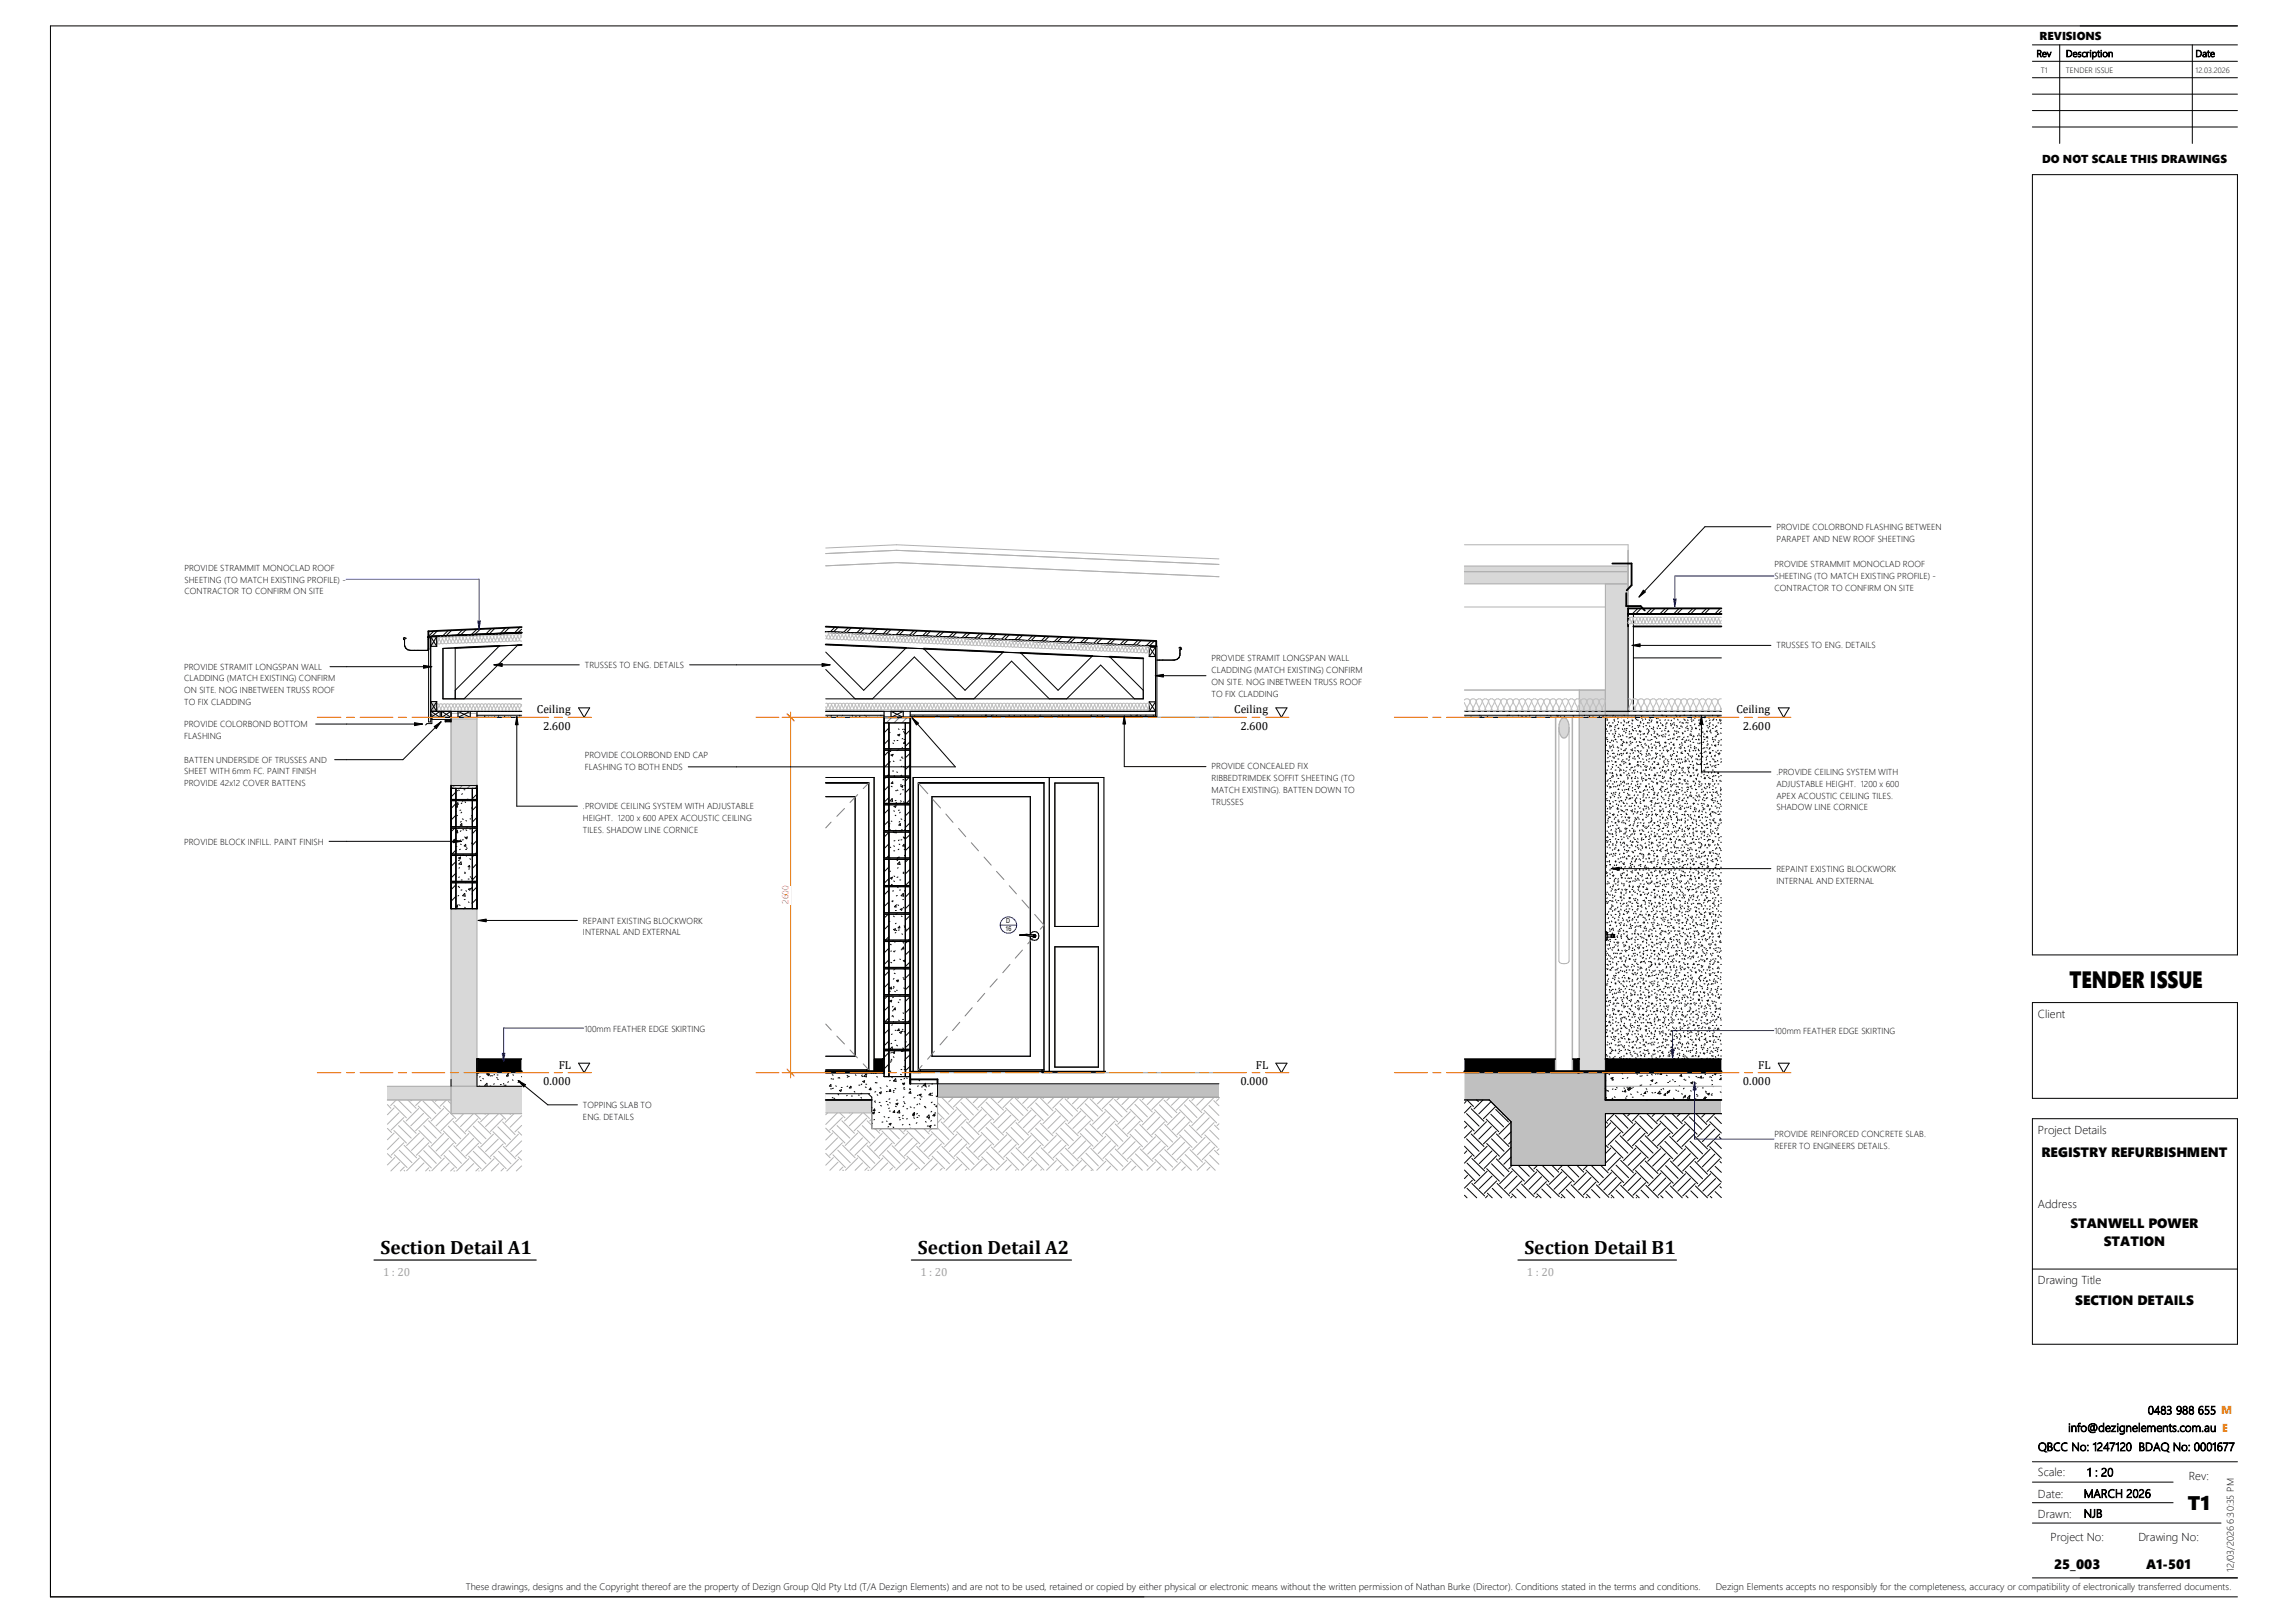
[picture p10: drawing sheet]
<svg xmlns="http://www.w3.org/2000/svg" width="420mm" height="297mm" viewBox="0 0 420 297" stroke-linecap="round" stroke-linejoin="round" font-family="sans-serif">
<defs><g id="words">
<text font-size="4.3" x="378.5" y="180.7">TENDER ISSUE</text>
<text font-size="3.6" x="400.2" y="276.3">T1</text>
<g font-size="3.5">
<text x="69.6" y="229.5">Section Detail A1</text>
<text x="167.9" y="229.5">Section Detail A2</text>
<text x="278.9" y="229.5">Section Detail B1</text>
</g>
<g font-size="2.5">
<text x="373.4" y="211.7">REGISTRY REFURBISHMENT</text>
<text x="378.7" y="224.7">STANWELL POWER</text>
<text x="384.9" y="228">STATION</text>
<text x="379.6" y="238.8">SECTION DETAILS</text>
<text x="375.7" y="287.2">25_003</text>
<text x="392.6" y="287.2">A1-501</text>
</g>
<g font-size="2.1">
<text x="373.1" y="7.4">REVISIONS</text>
<text x="373.5" y="29.8">DO NOT SCALE THIS DRAWINGS</text>
<text x="98.2" y="130.6">Ceiling</text>
<text x="225.8" y="130.6">Ceiling</text>
<text x="317.6" y="130.6">Ceiling</text>
<text x="99.4" y="133.5">2.600</text>
<text x="226.9" y="133.5">2.600</text>
<text x="318.8" y="133.5">2.600</text>
<text x="372.8" y="186.4">Client</text>
<text x="102.2" y="195.6">FL</text>
<text x="229.7" y="195.6">FL</text>
<text x="321.6" y="195.6">FL</text>
<text x="99.4" y="198.5">0.000</text>
<text x="226.9" y="198.5">0.000</text>
<text x="318.8" y="198.5">0.000</text>
<text x="372.8" y="207.6">Project Details</text>
<text x="372.8" y="221">Address</text>
<text x="372.8" y="235">Drawing Title</text>
<text x="378.3" y="262">info@dezignelements.com.au</text>
<text x="392.9" y="258.8">0483 988 655</text>
<text x="372.8" y="265.5">QBCC No: 1247120</text>
<text x="391.2" y="265.5">BDAQ No: 0001677</text>
<text x="372.8" y="270.2">Scale:</text>
<text x="372.8" y="274.1">Date:</text>
<text x="381.2" y="274.1">MARCH 2026</text>
<text x="381.8" y="270.2">1 : 20</text>
<text x="400.4" y="270.9">Rev:</text>
<text x="372.8" y="277.7">Drawn:</text>
<text x="381.2" y="277.7">NJB</text>
<text x="375.1" y="282">Project No:</text>
<text x="391.2" y="282">Drawing No:</text>
</g>
<g font-size="2.1" fill="#a3a3a3">
<text x="70.1" y="233.4">1 : 20</text>
<text x="168.4" y="233.4">1 : 20</text>
<text x="279.3" y="233.4">1 : 20</text>
</g>
<g font-size="2.1" fill="#e2ec2d">
<text x="406.3" y="258.8">M</text>
<text x="406.4" y="262">E</text>
</g>
<text font-size="1.8" x="408.6" y="287.7" transform="rotate(-90 408.6 287.7)">12/03/2026 6:30:35 PM</text>
<g font-size="1.7">
<text x="372.5" y="10.4">Rev</text>
<text x="377.9" y="10.4">Description</text>
<text x="401.6" y="10.4">Date</text>
<text x="85.2" y="290.9">These drawings, designs and the Copyright thereof are the property of Dezign Group Qld Pty Ltd (T/A Dezign Elements) and are not to be used, retained or copied by either physical or electronic means without the written permission of Nathan Burke (Director). Conditions stated in the terms and conditions.</text>
<text x="313.9" y="290.9">Dezign Elements accepts no responsibly for the completeness, accuracy or compatibility of electronically transferred documents.</text>
</g>
<g font-size="1.6">
<text x="325" y="97">PROVIDE COLORBOND FLASHING BETWEEN</text>
<text x="325" y="99.1">PARAPET AND NEW ROOF SHEETING</text>
<text x="33.7" y="104.5">PROVIDE STRAMMIT MONOCLAD ROOF</text>
<text x="33.7" y="106.6">SHEETING (TO MATCH EXISTING PROFILE) -</text>
<text x="324.6" y="103.8">PROVIDE STRAMMIT MONOCLAD ROOF</text>
<text x="324.6" y="106">SHEETING (TO MATCH EXISTING PROFILE) -</text>
<text x="33.7" y="108.8">CONTRACTOR TO CONFIRM ON SITE</text>
<text x="324.6" y="108.1">CONTRACTOR TO CONFIRM ON SITE</text>
<text x="325" y="118.7">TRUSSES TO ENG. DETAILS</text>
<text x="33.7" y="122.6">PROVIDE STRAMIT LONGSPAN WALL</text>
<text x="33.7" y="124.7">CLADDING (MATCH EXISTING) CONFIRM</text>
<text x="107" y="122.3">TRUSSES TO ENG. DETAILS</text>
<text x="221.6" y="121">PROVIDE STRAMIT LONGSPAN WALL</text>
<text x="221.6" y="123.2">CLADDING (MATCH EXISTING) CONFIRM</text>
<text x="221.6" y="125.3">ON SITE. NOG INBETWEEN TRUSS ROOF</text>
<text x="33.7" y="126.9">ON SITE. NOG INBETWEEN TRUSS ROOF</text>
<text x="33.7" y="129">TO FIX CLADDING</text>
<text x="221.6" y="127.5">TO FIX CLADDING</text>
<text x="33.7" y="133.1">PROVIDE COLORBOND BOTTOM</text>
<text x="33.7" y="135.3">FLASHING</text>
<text x="33.7" y="139.6">BATTEN UNDERSIDE OF TRUSSES AND</text>
<text x="33.7" y="141.7">SHEET WITH 6mm FC. PAINT FINISH</text>
<text x="33.7" y="143.8">PROVIDE 42x12 COVER BATTENS</text>
<text x="107" y="138.8">PROVIDE COLORBOND END CAP</text>
<text x="107" y="140.9">FLASHING TO BOTH ENDS</text>
<text x="221.6" y="140.8">PROVIDE CONCEALED FIX</text>
<text x="221.6" y="143">RIBBEDTRIMDEK SOFFIT SHEETING (TO</text>
<text x="325" y="141.8">.PROVIDE CEILING SYSTEM WITH</text>
<text x="325" y="144">ADJUSTABLE HEIGHT. 1200 x 600</text>
<text x="106.6" y="148.1">.PROVIDE CEILING SYSTEM WITH ADJUSTABLE</text>
<text x="221.6" y="145.1">MATCH EXISTING). BATTEN DOWN TO</text>
<text x="221.6" y="147.2">TRUSSES</text>
<text x="325" y="146.1">APEX ACOUSTIC CEILING TILES.</text>
<text x="325" y="148.3">SHADOW LINE CORNICE</text>
<text x="33.7" y="154.6">PROVIDE BLOCK INFILL. PAINT FINISH</text>
<text x="106.6" y="150.2">HEIGHT. 1200 x 600 APEX ACOUSTIC CEILING</text>
<text x="106.6" y="152.4">TILES. SHADOW LINE CORNICE</text>
<text x="324.9" y="159.6">REPAINT EXISTING BLOCKWORK</text>
<text x="324.9" y="161.7">INTERNAL AND EXTERNAL</text>
<text x="106.6" y="169">REPAINT EXISTING BLOCKWORK</text>
<text x="106.6" y="171.2">INTERNAL AND EXTERNAL</text>
<text x="106.9" y="188.8">100mm FEATHER EDGE SKIRTING</text>
<text x="324.6" y="189.3">100mm FEATHER EDGE SKIRTING</text>
<text x="106.6" y="202.8">TOPPING SLAB TO</text>
<text x="106.6" y="204.9">ENG. DETAILS</text>
<text x="324.6" y="208">PROVIDE REINFORCED CONCRETE SLAB.</text>
<text x="324.6" y="210.2">REFER TO ENGINEERS DETAILS.</text>
</g>
<text font-size="1.6" fill="#f00" x="144.2" y="165.4" transform="rotate(-90 144.2 165.4)">2600</text>
<g font-size="1.4">
<text x="373.3" y="13.4">T1</text>
<text x="377.9" y="13.4">TENDER ISSUE</text>
<text x="401.6" y="13.4">12.03.2026</text>
</g>
<g font-size="1.2">
<text x="183.9" y="170.4">16</text>
<text x="184.1" y="169">D</text>
</g>
</g></defs>
<g fill="#d8d8d8">
<path d="M82.5 131.6h4.7v67.2h-4.7z"/>
<path d="M70.8 198.8h11.7v2.5h-11.7z"/>
<path d="M82.5 198.8h12.9v5h-12.9z"/>
</g>
<path d="M87.2 130.9h8.2v.4h-8.2z" fill="#fff"/>
<path d="M87.5 193.8h7.9v2.5h-7.9z" fill="#000"/>
<g fill="#fff">
<path d="M87.2 193.8h.3v2.5h-.3z"/>
<path d="M78.4 114.8h17v1.6h-17z"/>
<path d="M78.4 115.7h17v.8h-17z"/>
<path d="M73.8 116.7h4.5v2.3h-4.5z"/>
<path d="M87.2 196.3h8.2v2.5h-8.2z"/>
<path d="M70.8 201.3h24.6v13h-24.6z"/>
<path d="M82.5 143.8h4.7v17.7h-4.7z"/>
<path d="M82.5 161.5h.9v4.8h-.9z"/>
<path d="M82.5 156.5h.9v4.8h-.9z"/>
<path d="M82.5 151.6h.9v4.7h-.9z"/>
<path d="M82.5 146.5h.9v4.8h-.9z"/>
<path d="M82.5 144.3h.9v2h-.9z"/>
</g>
<g fill="#fff">
<path d="M83.4 161.5h3.8v4.8h-3.8z" fill-rule="evenodd"/>
<path d="M83.4 156.5h3.8v4.8h-3.8z" fill-rule="evenodd"/>
<path d="M83.4 151.6h3.8v4.7h-3.8z" fill-rule="evenodd"/>
<path d="M83.4 146.5h3.8v4.8h-3.8z" fill-rule="evenodd"/>
<path d="M83.4 144.3h3.8v2h-3.8z" fill-rule="evenodd"/>
</g>
<g fill="none" stroke="#070707" stroke-width=".18">
<path d="M87.3 131.3h.2M88.6 131l.1 .2M88.7 131.3h.1M89.3 131.2l.1 .1M89.9 131.3h.1M90.5 131.1v.2M91.2 131l-.1 .1M91.4 131.3h.2M92.3 131.1v.1M92.9 131.3h.2M93.4 131.2l.1 .1M95 130.9l.1 .1"/>
<path d="M83.4 154.9h.1M83.4 152.2l.3-.3v.5h-.3M83.4 155.7h.1M83.4 147.6l.3-.2-.1 .3-.2-.1M83.4 148.5h.1M83.5 153.8l-.1 .1M83.5 146.5h.1M83.5 149.2l.2 .1M83.6 144.7h.2M83.7 146.9l.1 .3h-.3zM83.9 157l.3-.2v.4zM83.9 144.6l.1 .1"/>
<path d="M83.9 158.1l.4-.4 .1 .5zM84 157.4l-.1 .1M84.1 158.8l-.2 .1M84.2 157.1l-.2 .1M84.2 155.4l-.1 .1M84.2 154.5l.2 .1M84.3 153.7l-.2 .1M84.3 148.3h-.2M84.3 152l-.1 .1M84.4 150.3l-.2 .2M84.5 150.7v.3h-.3zM84.5 148.6l-.2 .2"/>
<path d="M84.5 146.9l-.1 .2M84.5 146.6h.2M84.6 149.9h.2M84.6 145.2l-.1 .2M84.7 151.8h.1M84.8 153.7h-.2M84.9 144.5h.1M85 159.8l.1 .1M85 159.6l.1 .1M85 153.2l.1 .1M85 146.7l.2 .2M85.1 153.3l.4-.1-.1 .3z"/>
<path d="M85.2 154.5v.4l-.3-.1zM85.2 155.4h.1M85.2 156.5l.1 .2M85.2 151.8l.2 .2M85.2 150.2h.1M85.3 155.2h.2M85.5 146.3h.1M85.9 158.4v.3l-.3-.1zM85.9 159h-.2M85.9 157.1l.2 .2M86 149.9h.1M86.1 151.7h-.2"/>
<path d="M86.2 154.3l.2 .1M86.2 149.3l.2 .1M86.3 147.8l.1 .2M86.4 149.6h.1M83.4 160.4h.1M83.7 165.7v.3l-.3-.1zM83.8 165.6l-.1 .1M83.9 163.9l-.1 .1M83.9 162.2l-.1 .1M83.9 162.3l.2 .1M84 165.6l.2 .1M84 160.5l-.1 .1"/>
<path d="M84.4 161h.1M84.5 162.9h-.2M84.8 166.3h.1M85 163.5l.1 .5-.5-.1zM85 166l.1 .2M85.1 164.6h-.2M85.2 163l.1 .1M85.6 160.9h.2M85.7 162.7l.4-.1-.2 .3zM85.7 165.1h.1M86 160.4l.1 .1M86.2 160.7l.2 .1"/>
<path d="M86.4 162.4v.1M86.4 163.6h.1M86.4 165.2l-.1 .1M86.4 162.6h-.2M87.2 196.7l.2 .1M87.8 198.7l-.1 .1M87.8 197l-.1 .1M87.9 197.7l.1 .1M88.3 197.4h.1M88.6 198.7l.5-.5v.5zM89.2 196.7l.3-.1-.1 .2zM89.2 196.3l-.2 .3h.3v-.3"/>
<path d="M89.7 196.9h.1M89.8 198.7l-.2 .1M90 196.8l.1 .1M90.4 198.3l-.1 .1M90.5 196.6l-.2 .1M90.8 197.2l.2 .1M90.9 196.7h.2M91 197.5l.1 .1M91.7 198.5h-.2M92.1 198.3l.1 .1M92.3 198.8h-.1l.3-.2v.2M92.7 196.9l.1 .1"/>
<path d="M92.9 196.5h.1M92.9 196.6l.1 .3-.3-.1zM93 198l-.1 .1M93 196.3v.1M93.7 197.6l.2 .1M93.8 196.7l.1 .1M94.9 198l-.2 .1M95 197.8l.2 .1M95.4 197v.1"/>
</g>
<g fill="none" stroke="#040404" stroke-width=".18">
<path d="M74.1 118.2l-.1 .1M74.3 118.6v.1M75.8 119h.1M76.5 119h-.1M78.4 117.1h.1M79.4 115.5l-1 1M80 115.4l-1 1.1M82 115.4l-1.1 1M82.6 115.3l-1 1.1M84.6 115.2l-1 1.1M85.3 115.2l-1.1 1.1M87.2 115.1l-1 1.1"/>
<path d="M87.9 115.1l-1.1 1.1M89.9 115l-1.1 1.1M90.5 115l-1 1M92.5 114.9l-1.1 1.1M93.1 114.9l-1 1.1M95.1 114.8l-1 1M95.4 115.1l-.7 .7M83.2 151.6l-.7 .6M83.4 157.7l-.9 .8M83.4 159.8l-.9 .9M83.4 153.4l-.9 .9M83.4 155.6l-.7 .7"/>
<path d="M83.4 147.1l-.9 .9M83.4 149.2l-.9 .9M83.4 144.9l-.9 .9M86.7 156.5l-.3 .3M87.2 158l-.8 .9M87.2 151.7l-.8 .9M87.2 153.8l-.8 .9M87.2 155.9l-.3 .4M87.2 145.3l-.8 .9M87.2 147.4l-.8 .9M87.2 149.6l-.8 .9M83.4 161.9l-.9 .9"/>
<path d="M83.4 164l-.9 .9M83.4 166.2l-.1 .1M87.2 162.3l-.8 .9M87.2 164.4l-.8 .9M87.2 160.1l-.8 .9M87.5 195.5l-.3 .1"/>
</g>
<g fill="none" stroke="#818181" stroke-width=".18">
<path d="M82.7 151.3l-.2 .2M83.1 143.8l-.5 .5M83.4 156.3l-.3 .2M83.5 146.3l-.3 .2M84.1 151.3l-.2 .3M84.5 143.8l-.4 .5M84.8 156.3l-.3 .2M84.9 146.3l-.3 .2M85.6 151.3l-.3 .3M86 143.8l-.5 .5M86.2 156.3l-.3 .2M86.3 146.3l-.2 .2"/>
<path d="M87 151.3l-.3 .3M87.2 143.9l-.3 .4M82.6 161.3l-.1 .1M84 161.3l-.2 .2M85.4 161.3l-.2 .2M86.9 161.3l-.3 .2"/>
</g>
<g fill="none" stroke="#b3b3b3" stroke-width=".18">
<path d="M70.9 206.5l.7 .8M70.9 211.1l.7 .8M70.9 202.1l.6 .7M72.1 206.9l2.2 2.3M72.1 202.3l2.2 2.3M72.1 207.3l-1.2 1.3M72.1 202.7l-1.2 1.3M72.1 211.3l2.4 2.4M72.2 211.8l-1.3 1.4M72.5 201.3l-1 1M72.9 201.4l2.3 2.3M72.9 206l2.3 2.3"/>
<path d="M73 208.2l-2.1 2.2M73 203.6l-2.1 2.1M73 210.5l2.4 2.3M73.1 212.7l-1.6 1.6M73.8 205.1l2.3 2.3M73.9 209.1l-2.4 2.3M73.9 204.5l-2.4 2.3M73.9 209.6l2.3 2.3M73.9 214.2l.1 .1M74 213.6l-.8 .7M74.6 201.3l1.5 1.5M75.3 201.3l-.2 .2"/>
<path d="M76.5 202.4l2.3 2.3M76.6 202.9l-2.3 2.2M76.6 211.5l2.3 2.2M76.6 206.9l2.3 2.3M76.7 211.9l-2.3 2.3M76.7 207.3l-2.3 2.3M77.1 201.3l-1.1 1M77.4 201.5l2.3 2.3M77.5 203.8l-2.4 2.2M77.5 206l2.3 2.3M77.5 210.6l2.3 2.3M77.6 212.8l-1.5 1.5"/>
<path d="M77.6 208.2l-2.3 2.3M78.4 204.6l-2.4 2.3M78.4 205.1l2.3 2.3M78.4 209.7l2.3 2.3M78.4 213.7l-.5 .6M78.4 209.1l-2.2 2.3M78.5 214.2l.2 .1M79 201.3l1.6 1.6M79.9 201.3l-.3 .2M81.1 207l2.3 2.3M81.1 202.4l2.3 2.3M81.2 207.4l-2.3 2.4"/>
<path d="M81.2 202.9l-2.3 2.2M81.2 211.5l2.3 2.2M81.3 211.9l-2.3 2.3M81.7 201.3l-1.2 1.1M82 201.5l.5 .5M82 206.1l2.3 2.3M82 208.3l-2.2 2.4M82 203.8l-2.2 2.2M82.1 210.6l2.3 2.3M82.2 212.8l-1.5 1.5M82.9 205.2l2.3 2.3M82.9 209.2l-2.3 2.3"/>
<path d="M82.9 204.6l-2.3 2.3M83 214.3h.1M83 209.7l2.3 2.3M83.1 213.7l-.7 .6M84.3 203.8h.1M84.8 203.8l-1.4 1.5M85.7 211.6l2.3 2.3M85.7 207l2.3 2.3M85.8 212l-2.3 2.3M85.8 207.4l-2.3 2.4M86.5 203.9l-2.3 2.3M86.6 206.1l2.3 2.3"/>
<path d="M86.6 210.7l2.3 2.3M86.7 212.9l-1.4 1.4M86.7 208.3l-2.3 2.4M86.9 203.8l1 1M87.4 204.7l-2.3 2.4M87.5 205.2l2.3 2.3M87.5 209.8l2.3 2.3M87.5 213.8l-.5 .5M87.5 209.2l-2.3 2.3M87.6 214.3h.1M88.6 203.8l.2 .1M89.5 203.8l-1.6 1.5"/>
<path d="M90.2 207.1l2.3 2.3M90.3 207.6l-2.4 2.3M90.3 211.6l2.3 2.3M90.4 212l-2.3 2.3M91.1 206.2l2.3 2.3M91.1 208.4l-2.3 2.3M91.1 203.9l-2.3 2.3M91.2 210.7l2.3 2.3M91.2 212.9l-1.3 1.4M91.5 203.8l1 1M91.9 205.3l2.3 2.3M92 209.3l-2.3 2.3"/>
<path d="M92 204.7l-2.3 2.4M92.1 209.8l2.3 2.3M92.1 213.8l-.4 .5M93.2 203.8l.2 .1M94 203.8l-1.6 1.6M94.8 211.7l.6 .6M94.8 207.1l.6 .6M94.8 212.2l-2.1 2.1M94.8 207.6l-2.3 2.3M95.4 204.2l-2.1 2.1M95.4 213.4l-1 .9M95.4 206l-1.2 1.1"/>
<path d="M95.4 210.6l-1.1 1M95.4 208.8l-2 1.9"/>
</g>
<path d="M82.5 131.7v12.1M82.5 131.6h4.7v12.2M82.5 166.3v37.5h12.9M87.2 166.3v32.5M70.9 198.8h24.5M70.9 201.3h11.6" fill="none" stroke="#b2b2b2" stroke-width=".21"/>
<path d="M82.5 131.7v12.6M87.2 130.6h-4.7v.7M87.2 130.7v.9M82.5 143.8h4.7M82.5 146.3v.2M82.5 151.3v45M82.5 166.3h4.7M70.9 201.3h11.6v2.5h12.9" fill="none" stroke="#b2b2b2" stroke-width=".18"/>
<g fill="none" stroke="#000" stroke-width=".21">
<path d="M78.8 116.5h1.1v1.8h-1.1zM78.8 130.2h1.7v1.1h-1.7v-2.9h1.1v1.8M80.8 130.2h1.7v1.1h-1.7zM81.4 131.8h1.1v.3h-1.1zM83.8 130.2h2.2v1.1h-2.2zM95.4 130.2h-8.2v1.1h8.2M82.5 144.3h.9v2h-.9zM82.5 146.5h.9v4.8h-.9zM82.5 151.6h.9v4.7h-.9zM82.5 156.5h.9v4.8h-.9zM86.4 144.3h.8v2h-.8zM86.4 146.5h.8v4.8h-.8z"/>
<path d="M86.4 151.6h.8v4.7h-.8zM86.4 156.5h.8v4.8h-.8zM82.5 161.5h.9v4.8h-.9zM86.4 161.5h.8v4.8h-.8z"/>
</g>
<g fill="none" stroke="#000" stroke-width=".18">
<path d="M73.9 117h.1M73.9 117l.1 .1v1M73.9 117l.1 .2M74 118.1l.2 .5 .3 .3 .6 .1h3.1l.2-.1M74 118.1l.2 .5 .3 .3M74.2 116.8h.1M74.2 116.8l-.2-.1-.2 .1 .1 .2M78.3 116.7h.1M78.4 116.7h.1M78.4 116.5h.1M78.4 116.5v2.4M78.4 118.9l-3.3 .1"/>
<path d="M78.4 116.5h.4v15.6h-.4zM78.8 116.5l1.1 1.8M79.9 116.5l-1.1 1.8M81 118.7v9.2h14.4M81 118.7l2.3-.1v9.3M95.4 115.7l-17 .8M95.4 118l-14.4 .7M95.4 115.8l-16.6 .7M78.8 130.2h16.6M78.8 130.2l1.7 1.1M78.8 128.4l1.1 1.8M79 131.3h3.5"/>
<path d="M79 130.7v1.7h-.9l-.2 .3M79.9 128.4l-1.1 1.8M80.5 130.2l-1.7 1.1M80.8 130.2l1.7 1.1M81.4 131.8l1.1 .3M82.5 131.1v-.9l-1.7 1.1M82.5 131.3v.4h-3.5M82.5 131.8l-1.1 .3M83.3 126.3l8.1-8.1 3.3-.1-9.8 9.8M83.8 130.2l2.2 1.1M86 130.2l-2.2 1.1M87.2 130.9h8.2"/>
<path d="M82.5 144.3h4.7v2h-4.7zM82.5 146.5h4.7v4.8h-4.7zM82.5 151.6h4.7v4.7h-4.7zM82.5 156.5h4.7v4.8h-4.7zM82.5 143.8h4.7M83.4 144.3v2M83.4 146.5v4.8M83.4 151.6v4.7M83.4 156.5v4.8M86.4 144.3v2M86.4 146.5v4.8M86.4 151.6v4.7"/>
<path d="M86.4 156.5v4.8M82.5 161.5h4.7v4.8h-4.7zM83.4 161.5v4.8M86.4 161.5v4.8M82.5 197.5v1.3M87.2 193.8h8.2M95.4 196.3h-8.2v2.5h8.2"/>
</g>
<path d="M78.4 116.5h.1M91.4 118.2l-8.1 .4M95.4 114.8l-17 .7v3.3M95.4 118l-.7 .1M95.4 115.8l-16.6 .7M82.5 143.8v22.5M87.2 143.8v22.5M87.2 193.8h.3v2.5h-.3zM87.5 196.1h7.9M87.5 196h7.9" fill="none" stroke="#000" stroke-width=".34"/>
<g fill="none" stroke="#c0c0c0" stroke-width=".18">
<path d="M78.7 116.7l.4 .1M79.1 116.8l.3-.2 .3 .2M79.1 116.8l.3 .9M79.1 116.8l-.3 .9 .1 .2h.2l.3-.2M79.7 116.8l.4 1 .2 .1 .3-.3M79.7 116.8l-.3 .9M80.3 116.8l.3-.2 .3 .2M80.3 116.8l.3 .8M80.3 116.8l-.2 .8a.36 .36 0 0 1-.7 .1M80.3 116.8a.36 .36 0 0 0-.6 0M80.9 116.8l.4 .8M80.9 116.8l-.3 .8"/>
<path d="M81.3 117.6l.3 .2 .3-.2M81.3 117.6l-.3 .2-.4-.2M81.6 116.8l.3 .8M81.6 116.8l.3-.3 .3 .3M81.6 116.8l-.3 .8M81.6 116.8l-.4-.2-.3 .2M82.2 116.8l.3 .8M82.2 116.8l-.3 .8M82.5 117.6l.3 .2 .3-.2M82.5 117.6a.36 .36 0 0 1-.6 0M82.8 116.7l.3-.2 .3 .2M82.8 116.7l.3 .9"/>
<path d="M82.8 116.7l-.3 .9M82.8 116.7a.36 .36 0 0 0-.6 .1M83.4 116.7l.4 .8M83.4 116.7l-.3 .9M83.8 117.5l.3 .2 .3-.2M83.8 117.5l-.3 .2-.4-.1M84.1 116.7l.3-.2h.2l.4 1M84.1 116.7l.3 .8M84.1 116.7l-.3 .8M84.1 116.7l-.4-.2-.3 .2M85 117.5l.3 .2 .3-.2M85 117.5a.36 .36 0 0 1-.6 0"/>
<path d="M85.3 116.6l.3-.2 .3 .1v.1M85.3 116.6l.3 .9M85.3 116.6l-.3 .9M85.3 116.6a.36 .36 0 0 0-.6 .1l-.3 .8M85.9 116.6l.4 .8M85.9 116.6l-.3 .9M86.3 117.4l.3 .2 .3-.2M86.3 117.4l-.3 .2-.4-.1M86.6 116.6l.3 .8M86.6 116.6l.3-.2 .3 .2M86.6 116.6l-.3 .8M86.6 116.6l-.4-.2-.3 .2"/>
<path d="M87.2 116.6l.3 .8M87.2 116.6l-.3 .8M87.5 117.4l-.3 .2-.3-.2M87.5 117.4l.3 .2 .3-.2M87.8 116.5l-.3 .9M87.8 116.5l-.3-.2-.3 .3M87.8 116.5l.3-.2 .2 .1 .1 .1M87.8 116.5l.3 .9M88.4 116.5l.4 .8M88.4 116.5l-.3 .9M88.8 117.3l.3 .3 .3-.3M88.8 117.3l-.3 .3-.4-.2"/>
<path d="M89.1 116.5l.3-.2 .3 .2M89.1 116.5l.3 .8M89.1 116.5l-.3 .8M89.1 116.5l-.4-.2-.3 .2M89.7 116.5l.3 .8M89.7 116.5l-.3 .8M90 117.3l.3 .2 .3-.2M90 117.3l-.3 .2-.3-.2M90.3 116.5l.3-.3 .2 .1 .1 .2M90.3 116.5l.3 .8M90.3 116.5l-.3 .8M90.3 116.5l-.3-.3-.3 .3"/>
<path d="M90.9 116.5l.4 .8M90.9 116.5l-.3 .8M91.3 117.3l-.3 .2-.4-.2M91.6 116.4l.3-.2 .3 .2M91.6 116.4l.3 .8M91.6 116.4l-.3 .9M91.6 116.4l-.4-.2-.3 .3M91.9 117.2l.3 .2 .3-.2M91.9 117.2l-.3 .3-.3-.2M92.2 116.4l.3 .8M92.2 116.4l-.3 .8M92.8 116.4l.3-.2 .3 .2"/>
<path d="M92.8 116.4l.3 .8M92.8 116.4l-.3 .8M92.8 116.4l-.3-.2-.3 .2M93.1 117.2l.4 .2 .3-.2M93.1 117.2l-.3 .2-.3-.2M93.4 116.4l.4 .8M93.4 116.4l-.3 .8M94.1 116.3l.3 .8M94.1 116.3l-.3 .9M94.1 116.3l-.4-.2-.3 .3M94.4 117.1l.3 .2 .3-.2M94.4 117.1l-.3 .3-.3-.2"/>
<path d="M94.7 116.3l.3-.2 .3 .2M94.7 116.3l.3 .8M94.7 116.3l-.3 .8M94.7 116.3l-.3-.2-.3 .2M95 117.1l.4 .2M95.3 116.3l.1 .3M95.3 116.3l-.3 .8M95.4 116.2l-.1 .1M78.8 128.8l.3 .2M79.1 129l.3-.2 .3 .2M79.1 129l.3 .8M79.1 129l-.3 .8 .3 .2 .3-.2"/>
<path d="M79.4 129.8l.3 .2 .3-.2M79.7 129l.3-.2 .3 .2M79.7 129l.3 .8M79.7 129l-.3 .8M80 129.8l.3 .2 .3-.2M80.3 129l.3-.2 .3 .2M80.3 129l.3 .8M80.3 129l-.3 .8M80.6 129.8l.3 .2 .4-.2M80.9 129l.4-.2 .3 .2M80.9 129l.4 .8M80.9 129l-.3 .8"/>
<path d="M81.3 129.8l.3 .2 .3-.2M81.6 129l.3-.2 .3 .2M81.6 129l.3 .8M81.6 129l-.3 .8M81.9 129.8l.3 .2 .3-.2M82.2 129l.3-.2 .3 .2M82.2 129l.3 .8M82.2 129l-.3 .8M82.5 129.8l.3 .2 .3-.2M82.8 129l.3-.2 .3 .2M82.8 129l.3 .8M82.8 129l-.3 .8"/>
<path d="M83.1 129.8l.3 .2 .4-.2M83.4 129l.4-.2 .3 .2M83.4 129l.4 .8M83.4 129l-.3 .8M83.8 129.8l.3 .2 .3-.2M84.1 129l.3-.2 .3 .2M84.1 129l.3 .8M84.1 129l-.3 .8M84.4 129.8l.3 .2 .3-.2M84.7 129l.3-.2 .3 .2M84.7 129l.3 .8M84.7 129l-.3 .8"/>
<path d="M85 129.8l.3 .2 .3-.2M85.3 129l.3-.2 .3 .2M85.3 129l.3 .8M85.3 129l-.3 .8M85.6 129.8l.3 .2 .4-.2M85.9 129l.4-.2 .3 .2M85.9 129l.4 .8M85.9 129l-.3 .8M86.3 129.8l.3 .2 .3-.2M86.6 129l.3-.2 .3 .2M86.6 129l.3 .8M86.6 129l-.3 .8"/>
<path d="M86.9 129.8l.3 .2 .3-.2M87.2 129l.3-.2 .3 .2M87.2 129l.3 .8M87.2 129l-.3 .8M87.5 129.8l.3 .2 .3-.2M87.8 129l.3-.2 .4 .2M87.8 129l.3 .8M87.8 129l-.3 .8M88.1 129.8l.4 .2 .3-.2M88.5 129l.3-.2 .3 .2M88.5 129l.3 .8M88.5 129l-.4 .8"/>
<path d="M88.8 129.8l.3 .2 .3-.2M89.1 129l.3-.2 .3 .2M89.1 129l.3 .8M89.1 129l-.3 .8M89.4 129.8l.3 .2 .3-.2M89.7 129l.3-.2 .3 .2M89.7 129l.3 .8M89.7 129l-.3 .8M90 129.8l.3 .2 .3-.2M90.3 129l.3-.2 .4 .2M90.3 129l.3 .8M90.3 129l-.3 .8"/>
<path d="M90.6 129.8l.4 .2 .3-.2M91 129l.3-.2 .3 .2M91 129l.3 .8M91 129l-.4 .8M91.3 129.8l.3 .2 .3-.2M91.6 129l.3-.2 .3 .2M91.6 129l.3 .8M91.6 129l-.3 .8M91.9 129.8l.3 .2 .3-.2M92.2 129l.3-.2 .3 .2M92.2 129l.3 .8M92.2 129l-.3 .8"/>
<path d="M92.5 129.8l.3 .2 .3-.2M92.8 129l.3-.2 .4 .2M92.8 129l.3 .8M92.8 129l-.3 .8M93.1 129.8l.4 .2 .3-.2M93.5 129l.3-.2 .3 .2M93.5 129l.3 .8M93.5 129l-.4 .8M93.8 129.8l.3 .2 .3-.2M94.1 129l.3-.2 .3 .2M94.1 129l.3 .8M94.1 129l-.3 .8"/>
<path d="M94.4 129.8l.3 .2 .3-.2M94.7 129l.3-.2 .3 .2M94.7 129l.3 .8M94.7 129l-.3 .8M95 129.8l.4 .2M95.3 129l.1 .2M95.3 129l-.3 .8M95.4 128.9l-.1 .1"/>
</g>
<path d="M161.7 131.3h4.8v61h-4.8z" fill="#fff"/>
<path d="M151 200.2h8.5v3.5h-8.5z" fill="#d8d8d8"/>
<g fill="#fff">
<path d="M151 200.2h8.5v1.1h-8.5z"/>
<path d="M151 130.9h10.7v.4h-10.7z"/>
</g>
<path d="M159.9 193.8h1.6v2.5h-1.6z" fill="#000"/>
<g fill="#fff">
<path d="M166.5 197.5h5v.8h-5zM161.5 193.8h.2v2.5h-.2z" fill-rule="evenodd"/>
<path d="M166.5 130.9h44.9v.2h-44.9zM161.7 192.3h.9v4.7h-.9z" fill-rule="evenodd"/>
<path d="M162.6 192.3h3.9v4.7h-3.9z" fill-rule="evenodd"/>
<path d="M162.6 187.3h3.9v4.7h-3.9z" fill-rule="evenodd"/>
<path d="M162.6 182.3h3.9v4.7h-3.9z" fill-rule="evenodd"/>
<path d="M162.6 177.3h3.9v4.7h-3.9z" fill-rule="evenodd"/>
<path d="M162.6 172.3h3.9v4.7h-3.9z" fill-rule="evenodd"/>
<path d="M162.6 167.3h3.9v4.7h-3.9z" fill-rule="evenodd"/>
<path d="M162.6 162.3h3.9v4.7h-3.9z" fill-rule="evenodd"/>
<path d="M162.6 157.3h3.9v4.8h-3.9z" fill-rule="evenodd"/>
<path d="M162.6 152.3h3.9v4.7h-3.9z" fill-rule="evenodd"/>
<path d="M162.6 147.3h3.9v4.7h-3.9z" fill-rule="evenodd"/>
<path d="M162.6 142.3h3.9v4.7h-3.9z" fill-rule="evenodd"/>
<path d="M162.6 137.3h3.9v4.7h-3.9z" fill-rule="evenodd"/>
<path d="M162.6 132.3h3.9v4.7h-3.9z" fill-rule="evenodd"/>
</g>
<g fill="#fff">
<path d="M151 114.7h60.5v3.5h-60.5z"/>
<path d="M151 115.6h60.4v2.7h-60.4z"/>
<path d="M211.6 118.5h4.5v2.3h-4.5z"/>
<path d="M161.7 187.3h.9v4.7h-.9z"/>
<path d="M161.7 182.3h.9v4.7h-.9z"/>
<path d="M161.7 177.3h.9v4.7h-.9z"/>
<path d="M161.7 172.3h.9v4.7h-.9z"/>
<path d="M161.7 167.3h.9v4.7h-.9z"/>
<path d="M161.7 162.3h.9v4.7h-.9z"/>
<path d="M161.7 157.3h.9v4.8h-.9z"/>
<path d="M161.7 152.3h.9v4.7h-.9z"/>
<path d="M161.7 147.3h.9v4.7h-.9z"/>
<path d="M161.7 142.3h.9v4.7h-.9z"/>
<path d="M161.7 137.3h.9v4.7h-.9z"/>
<path d="M161.7 132.3h.9v4.7h-.9z"/>
<path d="M151 196.3h20.5v10.2h-20.5z"/>
</g>
<path d="M171.5 198.3h51.4v2.5h-51.4z" fill="#c0c0c0"/>
<path d="M151 200.8h71.9v13.4h-71.9z" fill="#fff"/>
<g fill="none" stroke="#818181" stroke-width=".18">
<path d="M163 137l-.2 .3M163.1 131.3l-1 1M164.5 137l-.3 .3M164.5 131.3l-1 1M165.9 137l-.3 .3M165.9 131.3l-.9 1M166.5 132.2l-.1 .1M162.2 152l-.3 .3M162.3 142l-.3 .3M162.9 157l-.3 .3M162.9 147l-.2 .3M163.6 152l-.3 .3"/>
<path d="M163.7 142l-.3 .3M164.3 157l-.3 .3M164.3 147l-.2 .3M165 152l-.2 .3M165.1 142l-.3 .3M165.7 157l-.3 .3M165.8 147l-.3 .3M166.4 152l-.2 .3M166.5 142.1l-.2 .2M162 172l-.3 .3M162.1 162.1l-.3 .2M162.6 177l-.2 .3"/>
<path d="M162.7 167l-.2 .3M163.4 172l-.2 .3M163.5 162.1l-.3 .2M164 177l-.2 .3M164.2 167l-.3 .3M164.8 172l-.3 .3M164.9 162.1l-.2 .2M165.5 177l-.3 .3M165.6 167l-.3 .3M166.2 172l-.2 .3M166.3 162.1l-.2 .2M161.8 192l-.1 .1"/>
<path d="M161.9 182l-.2 .2M162.5 187l-.2 .3M163.2 192l-.3 .3M163.3 182l-.3 .3M164 187l-.3 .3M164.6 192l-.3 .3M164.7 182l-.2 .3M165.4 187l-.3 .3M166 192l-.2 .3M166.1 182l-.2 .3"/>
</g>
<g fill="none" stroke="#070707" stroke-width=".18">
<path d="M151.4 131.1l-.1 .2M152.1 130.9l-.1 .2M153.2 131l-.1 .1M153.8 131.3h.2M154.1 130.9h.1M155.4 131.3h.1M155.9 130.9l.1 .2M156.4 131.3h.1M156.5 131.1l.1 .1M157.3 131l-.1 .2M158.2 130.9h.1M158.5 131.1l-.1 .2"/>
<path d="M158.9 131.3h.2M160.4 131.3h.2M161.1 130.9l.1 .1M162.6 139.6h.1M162.6 139.5v.1M162.6 137.9h.1M162.7 139.4h.2M162.7 134l.1 .1M162.9 137.5h-.1M163 138.2l.4-.2-.2 .3zM163.3 136l.1 .1M163.4 139.3l.1 .1"/>
<path d="M163.5 135.5l.2 .1M164.1 135.5h.2M164.2 137.3l-.2 .1M164.2 134.5l.4-.1-.1 .3zM164.3 133.4l.2 .1M164.6 139.1h.2M165 138.5l-.1 .1M165 138.7l.2 .1M165.1 136.8l-.1 .1M165.1 135.1l-.1 .1M165.2 133.4l-.1 .1M165.3 133.9l.1 .1"/>
<path d="M165.4 135.3h.1M165.4 134.1l.1 .1M165.5 137.3l.1 .1M165.5 135.8l.1 .3-.3-.1zM165.6 133.5h-.2M167.3 131v.1M168.8 131l.1 .1M171.4 131v.1M172.6 131.1h.1M175.2 130.9l.1 .1M176.2 130.9h-.1M179.6 131v.1"/>
<path d="M180.3 130.9l-.1 .1M180.5 130.9h.1M181.4 130.9v.1M181.7 130.9h.1M182.2 130.9l.1 .2M183 131.1h.1M184.6 130.9h.1M185.5 130.9v.2M186.7 131l-.1 .1M187.5 130.9l.1 .1M188.2 131v.1M189.3 130.9l.1 .2"/>
<path d="M190.3 130.9h-.1M192.3 131v.1M193.7 130.9v.2M194.4 130.9h.1M195.2 131.1h.1M195.5 130.9v.1M199.6 130.9v.1M200.8 130.9l-.1 .2M201.6 130.9l.1 .1M206.8 130.9h.1M207.2 131.1h-.1M207.9 130.9l-.1 .1"/>
<path d="M208 130.9h.1M208.7 130.9v.2M209.6 130.9h.1M210.9 130.9h.1M211.2 131.1h.1M162.6 150.7h.1M162.6 151.2l.1-.1-.1 .2M162.6 146.7h.1M162.6 144.3h.1M162.7 151.8h.2M162.8 155l.1 .1M162.9 159.4l-.2 .1"/>
<path d="M163 150.3h.2M163 143.3l.3-.2v.3zM163 143.9l.2 .1M163.2 146.1l.1 .5h-.5zM163.3 141.1h.1M163.5 155.7h.2M163.5 154.8l.1 .1M163.5 148.4l.1 .1M163.5 152.3v.1h.5l-.1-.1M163.5 147.6l.4-.2-.1 .3zM163.5 141.9l.2 .1M163.7 153.8l-.2 .1"/>
<path d="M163.7 149.2l.2 .1M163.7 146.5h.2M163.8 152h.1M163.8 147l.2-.1v.1M163.8 144.7h.2M164 141.3l.2 .1M164.1 144.6l.2 .1M164.2 158.1l.3-.4 .1 .5zM164.2 157l.3-.2-.1 .2M164.2 157.4l-.1 .1M164.3 158.8l-.1 .1M164.4 155.4l-.1 .1"/>
<path d="M164.5 153.7l-.2 .1M164.5 154.5l.1 .1M164.5 148.3h-.2M164.5 152h.1M164.6 150.3l-.1 .2M164.7 150.7v.3h-.3zM164.7 148.6l-.2 .2M164.7 146.9l-.1 .1M164.7 146.6h.2M164.8 149.9h.2M164.8 143.9l.3-.1v.3zM164.8 145.2l-.1 .2"/>
<path d="M164.8 143.6l-.1 .1M164.9 151.8h.2M164.9 141.9l-.1 .1M165 153.7h-.2M165 140.2l-.2 .1M165.1 144.5h.2M165.2 159.8l.1 .1M165.2 159.6l.2 .1M165.2 153.2l.2 .1M165.3 146.7l.1 .2M165.3 140.3l.1 .1M165.3 142.7h-.2"/>
<path d="M165.4 154.5v.4l-.3-.1zM165.4 155.4h.2M165.4 156.5l.2 .2M165.4 151.8l.2 .2M165.4 150.2h.2M165.5 143.7l.1 .1M165.5 155.2h.1M165.6 153.2l-.2 .1 .2 .2M162.6 168.6h.1M162.9 172.8l.1 .1M162.9 160.7l.3-.2-.1 .4zM162.9 176.1l.2 .1"/>
<path d="M163 162.1l.2-.3v.3M163.1 174l-.2 .1M163.2 164.9l.1 .1M163.4 164.8l-.2 .1M163.4 174.1l.2 .1M163.4 170.1l.4-.1-.1 .3zM163.4 167.6l.2 .2M163.4 163l-.1 .1M163.5 161.2l.1 .1M163.5 179.1l-.1 .1M163.5 160.3l.2 .1M163.6 178.1l.1 .1"/>
<path d="M163.6 177.4l-.1 .1M163.7 175.7l-.2 .1M163.7 175.8h-.2M163.7 174l-.1 .1M163.8 172.3l-.1 .1M163.8 166.6h.2M163.8 165.7l.1 .3-.3-.1zM163.9 170.6l-.2 .1M163.9 170.2l.1 .1M163.9 169h-.1M164 167.3h-.1M164 179.5l.3-.1v.3z"/>
<path d="M164 165.6l-.1 .1M164.1 163.9l-.1 .1M164.2 162.3l.1 .1M164.2 179.4h-.2M164.3 165.6l.1 .1M164.3 160.5l-.2 .1M164.5 170.2h-.2M164.5 169.5l.1 .3h-.3zM164.6 175.5l.1 .1M164.6 161h.2M164.7 166.4l.3-.1-.1 .3zM164.7 162.9h-.2"/>
<path d="M164.9 167.6l.1 .1M165 170.9l.1 .1M165 173.8h-.2M165.2 178.9l.1 .1M165.2 172.5l.1 .1M165.2 175.8l.4-.1-.1 .3zM165.2 163.5l.1 .5-.5-.1zM165.2 166l.2 .2M165.3 173.3v.4l-.3-.1zM165.3 164.6h-.2M165.4 177.4h.2M165.4 175.9l.1 .1"/>
<path d="M165.4 169.4l.1 .1M165.4 163l.1 .1M165.5 179.2h-.2M165.6 172.9h.1M165.6 170.1h.1M165.6 169.6v.1M151.9 199.3h.2M152 198.5v.3h-.3zM152.2 197.4h-.2M152.2 196.7l.2 .1M152.4 199.1l-.1 .1M152.5 197.4l-.1 .1"/>
<path d="M152.9 198.7l.1 .1M153.5 197.2l-.2 .1M153.5 197.2l.1 .1M153.5 199.6l.4-.2-.1 .3zM153.9 199h.2M154.9 196.8l.2 .1M155.1 198.8h-.2M155.1 197.1h-.1M155.4 197h-.2M155.6 198.8l.1 .1M155.6 198.8l.1 .3h-.3zM156.3 199.7l.1 .2"/>
<path d="M156.5 196.7l.1 .1M156.7 196.3h.1M157.1 198.6h.2M157.6 198.4l-.1 .1M157.6 196.9l.2 .1M157.7 196.7l-.1 .1M157.8 197.9l.4-.1-.1 .3zM158.3 198.9l.2 .1M158.4 198.4h.1M158.4 196.6l.1 .5-.5-.1zM158.6 196.6h-.2M159.2 199.2l.1 .1"/>
<path d="M159.3 199.1v.3h-.3zM159.3 196.3l.1 .1M159.5 196.3h.1M159.9 196.4h-.2M160.2 199.8l-.2 .1M160.2 198.1l-.1 .1M160.3 198.2h.1M160.3 196.4l-.2 .1M160.4 197l.1 .1M160.9 200l.3-.2-.1 .4zM161 199.1h.2M162.2 198.7l.1 .1"/>
<path d="M162.3 199.7l-.2 .1M162.6 180.7l.1 .1M162.6 183.2h.2M162.7 181.4h.2M162.8 183.2l.3-.2-.1 .3zM162.8 199.4l-.1 .1M162.8 192l.4-.4v.4M162.9 197.7l-.2 .1M162.9 199.4v.3h-.3zM162.9 196l-.1 .1M162.9 194.1h.2M163 194.3l-.1 .1"/>
<path d="M163 193.8l.2 .2M163 180.6l.1 .4-.3-.1zM163.1 192.6l-.2 .1M163.1 197.1l.1 .1M163.1 190.9l-.1 .1M163.2 189.2l-.1 .1M163.2 187.5l-.1 .1M163.3 192.6l.4-.2-.1 .4zM163.3 185.8l-.1 .2M163.3 186l.1 .1M163.4 184.1l-.2 .2M163.4 199.8l.1 .1"/>
<path d="M163.4 193.4l.1 .1M163.4 185h-.2M163.4 186.9l.1 .1M163.4 182.5l-.1 .1M163.4 180.5l.2 .1M163.5 197.7h.2M163.5 180.8l-.1 .1M163.6 199.6h-.2M163.7 181.4l.1 .1M163.7 199.2l.2 .1M163.7 188.6h.2M163.7 184.4l.1 .4-.3-.1z"/>
<path d="M163.8 197.4l.1 .5-.5-.1zM163.9 190.4h-.2M164 191.3l.2 .1M164 181.2h.1M164.3 183.4l.1 .1M164.4 186.7l.1 .1M164.4 188.3l.1 .3h-.3zM164.5 188.9l.4-.1-.1 .3zM164.5 183h.2M164.7 196.6l.2 .1M164.8 197.6h.1M165 192.3l-.1 .1h.3v-.1"/>
<path d="M165 195.7h-.2M165 188.7l.1 .1M165.1 188.4h.1M165.1 198.3l.4-.1-.1 .3zM165.1 192h.1M165.1 186.6h.2M165.1 198.2l.2 .1M165.1 191.8l.2 .1M165.2 185.3l.1 .2M165.3 180.8l.1 .1M165.4 195.2l.1 .1M165.4 188.7l.1 .1"/>
<path d="M165.4 182.3l.1 .1M165.4 199l-.1 .1M165.5 197.3l-.1 .1M165.5 199.3h-.1M165.5 195.6l-.1 .1M165.6 196.2h.1M165.6 190.7h.1M165.6 192.3l-.1 .1M165.6 193.9l-.1 .2M165.8 197.3l.1 .1M166.4 199.3l.1 .1M166.4 199.3h.2"/>
<path d="M166.5 199.7l.1 .4-.3-.1zM168 198.7l-.1 .1M168.1 197.7l.1 .1M168.7 198.9h-.1M168.9 198.7l.4-.5v.5zM169.2 199.4l.1 .1M169.3 198.8l.2 .1M170 198.7l-.2 .1M170.6 198.3l-.1 .1M171.3 197.5l.1 .1M152.4 200.8l-.2 .1M152.5 201h.2"/>
<path d="M153.3 200.2l.1 .2M155 200.4l-.1 .1M155.7 200.6h.2M157 200.4h.2M157.5 200.8l.1 .2M157.6 200.1l-.1 .1M159 200.2h.1M159.5 203.8h.1M159.5 205.6h.1M159.5 202.7h.1M159.6 203.7l.4-.2-.1 .3zM159.9 206.5h.1"/>
<path d="M160 202.9v.3h-.3zM160 204.9h-.1M160 201.6l.1 .1M160.1 203.2h-.2M160.1 201.5h-.1M160.4 200.3l.2 .1M160.7 203.6h.2M161 201.7l-.2 .1M161.1 202.3l.1 .1M161.5 205.3l-.2 .1M161.7 204.3l.1 .1M162.2 205.1l.1 .1"/>
<path d="M162.3 201.5l-.2 .1M162.3 202.1l.2 .1M162.6 206.2h-.2M162.6 205.7l.4-.1-.1 .3zM162.6 204.5l-.1 .1M162.7 202.8l-.1 .1M162.7 203.3h.2M162.7 201.8h.2M162.8 201.1l-.2 .1M163.4 206.2l.1 .2M163.6 203.2l.1 .4-.3-.1zM163.8 202.4l.2 .1"/>
<path d="M163.9 202l.4-.1-.2 .3zM164.2 201.3h-.2M164.4 204.5l.2 .1M164.5 203.2l.1 .5-.5-.1zM164.7 204.9h-.2M165.1 204.6l.1 .1M165.2 205.8l-.1 .1M165.2 204.1l-.1 .1M165.3 202.4l-.1 .1M165.3 201.6l.1 .1M165.4 200.7l-.2 .1M165.4 201.9l.2 .1"/>
<path d="M165.9 202.9h.1M166 204.7l-.2 .1M166.3 205.7l.2 .2M166.5 202.6h.2M166.6 206.5h-.2M166.9 204l.4-.1-.1 .3zM167.1 204.6h.2M167.2 202.7h.1M167.3 203.6v.3h-.3zM167.4 200.9h-.2M167.7 205.4l-.1 .2M167.8 203.8l-.1 .1"/>
<path d="M167.9 202.1l-.2 .1M167.9 204.5h-.2M167.9 200.4l-.1 .1M168.1 204.1l.1 .1M168.1 200.4l.4-.2-.1 .3zM168.1 202l.2 .1M168.3 201.1l.1 .1M168.7 200.7h-.2M169.1 202.5h.1M169.2 202.6l.2 .1M169.3 205.2l.1 .2M169.5 204.4l.4-.4 .1 .5z"/>
<path d="M169.8 206l-.2 .1M169.8 204.7l.2 .1M170 206.1l.3-.1-.1 .3zM170.2 200.1l.1 .3h-.4zM170.4 205.1l-.1 .1M170.4 203.4l-.1 .1M170.5 201.7l-.2 .1M170.6 200l-.2 .1M170.6 200.4l-.2 .1M170.9 202.1l.1 .1M170.9 203.9v.3h-.3zM170.9 205.9h.2"/>
<path d="M171 203.6l.2 .1M171.1 204l-.2 .1M171.2 200.6l.2 .1M171.5 202.3l-.3 .1 .2 .2 .1-.2"/>
</g>
<g fill="none" stroke="#040404" stroke-width=".18">
<path d="M152.8 114.7l-1 1M153.3 114.8l-.9 .9M155.2 114.9l-1 .9M155.7 114.9l-.9 .9M157.6 114.9l-1 1M158.2 115l-1 1M160 115.1l-1 .9M160.6 115.1l-1 .9M162.4 115.1l-1 1M163 115.2l-1 1M164.8 115.3l-1 .9M165.4 115.3l-1 .9"/>
<path d="M167.2 115.4l-1 .9M167.8 115.4l-1 1M169.6 115.5l-.9 1M170.2 115.5l-1 1M172 115.6l-.9 .9M172.6 115.6l-.9 1M174.5 115.7l-1 1M175 115.7l-.9 1M176.9 115.8l-1 1M177.5 115.8l-1 1M179.3 115.9l-1 1M179.8 115.9l-.9 1"/>
<path d="M181.7 116l-1 1M182.2 116l-.9 1M184.1 116.1l-1 1M184.7 116.1l-1 1M186.5 116.2l-1 1M187.1 116.2l-1 1M188.9 116.3l-1 1M189.5 116.3l-1 1M191.3 116.4l-1 1M191.9 116.5l-1 .9M193.7 116.5l-1 1M194.3 116.5l-1 1"/>
<path d="M196.1 116.6l-.9 1M196.7 116.7l-1 .9M198.5 116.8l-.9 .9M199.1 116.8l-.9 .9M201 116.8l-1 1M201.5 116.9l-.9 1M203.4 117l-1 .9M204 117l-1 .9M205.8 117.1l-1 .9M206.4 117.1l-1 1M208.2 117.1l-1 1M208.7 117.2l-.9 1"/>
<path d="M210.6 117.3l-1 .9M211.2 117.3l-1 1M215.8 119.5h.1M162.6 133.2l-.9 .9M162.6 137.5l-.9 .8M162.6 139.6l-.9 .9M162.6 135.3l-.9 .9M165.7 132.3h-.1M166.5 137.8l-.9 .9M166.5 140l-.9 .8M166.5 133.6l-.9 .9M166.5 135.7l-.9 .9"/>
<path d="M212.1 120.8h-.1M212.7 120.8h.1M214.6 120.8h.1M215.7 120.3l-.2 .2M161.9 157.3l-.2 .1M162 142.3l-.3 .3M162.6 156.5l-.5 .5M162.6 158.7l-.9 .9M162.6 152.3l-.9 .9M162.6 154.4l-.9 .9M162.6 148.1l-.9 .8M162.6 150.2l-.9 .8"/>
<path d="M162.6 141.7l-.3 .3M162.6 143.8l-.9 .9M162.6 146l-.9 .8M166.1 157.3l-.5 .5M166.3 142.3l-.7 .7M166.5 159l-.9 .9M166.5 148.4l-.9 .9M166.5 150.5l-.9 .9M166.5 152.7l-.9 .8M166.5 154.8l-.9 .9M166.5 156.9l-.1 .1M166.5 144.2l-.9 .9"/>
<path d="M166.5 146.3l-.7 .7M162.5 167.3l-.8 .7M162.6 177.8l-.9 .8M162.6 179.9l-.9 .9M162.6 173.5l-.9 .9M162.6 175.6l-.9 .9M162.6 169.3l-.9 .8M162.6 171.4l-.6 .6M162.6 162.9l-.9 .9M162.6 165.1l-.9 .8M162.6 160.8l-.9 .9M166 172.3l-.4 .3"/>
<path d="M166.5 178.1l-.9 .9M166.5 169.6l-.9 .9M166.5 173.9l-.9 .9M166.5 176l-.9 .9M166.5 167.5l-.9 .9M166.5 171.8l-.3 .2M166.5 163.3l-.9 .9M166.5 165.4l-.9 .9M166.5 161.2l-.9 .9M161.7 196l-.2 .2M161.7 193.9l-.2 .1M162.3 182.3l-.6 .6"/>
<path d="M162.6 192.6l-.9 .9M162.6 194.7l-.9 .9M162.6 196.8l-.2 .2M162.6 188.4l-.9 .8M162.6 190.5l-.9 .9M162.6 184.1l-.9 .9M162.6 186.3l-.8 .7M162.6 182h.1M165.8 187.3l-.2 .2M166.5 188.7l-.9 .9M166.5 193l-.9 .8M166.5 195.1l-.9 .9"/>
<path d="M166.5 186.6l-.4 .4M166.5 190.9l-.9 .8M166.5 182.4l-.9 .9M166.5 184.5l-.9 .9M166.5 180.3l-.9 .8"/>
</g>
<g fill="none" stroke="#b3b3b3" stroke-width=".18">
<path d="M151 206.5l.8 .8M151 211.1l.8 .8M151.4 203.7l-.4 .3M152.2 206.9l2.4 2.3M152.3 207.3l-1.3 1.3M152.4 211.3l2.2 2.4M152.4 211.8l-1.4 1.4M153.1 206l2.3 2.3M153.2 203.7l-2.2 2.1M153.2 208.2l-2.2 2.2M153.2 210.5l2.3 2.3M153.3 212.7l-1.5 1.5"/>
<path d="M153.6 203.7l1 .9M154 205.1l2.3 2.3M154.1 209.1l-2.3 2.3M154.1 204.5l-2.3 2.3M154.1 214.2h.1M154.1 209.6l2.3 2.3M154.2 213.6l-.6 .6M155.4 203.7h.1M156 203.7l-1.5 1.4M156.8 211.5l2.3 2.2M156.8 206.9l2.3 2.3M156.9 211.9l-2.3 2.3"/>
<path d="M156.9 207.3l-2.3 2.3M157.7 203.8l-2.3 2.2M157.7 206l2.3 2.3M157.7 210.6l2.3 2.3M157.8 212.8l-1.4 1.4M157.8 208.2l-2.3 2.3M158 203.7l1 1M158.5 204.6l-2.2 2.3M158.6 205.1l.9 .9M158.6 209.7l2.3 2.3M158.7 213.7l-.5 .5M158.7 209.1l-2.3 2.3"/>
<path d="M158.7 214.2h.1M159.5 204.8l-.4 .3M160.1 206.5l.8 .9M161.2 206.5l-.3 .4M161.3 207l2.3 2.3M161.4 207.4l-2.3 2.4M161.5 211.5l2.2 2.2M161.5 211.9l-2.2 2.3M162.3 208.3l-2.3 2.4M162.3 210.6l2.3 2.3M162.4 212.8l-1.4 1.4M162.6 206.5l1.9 1.9"/>
<path d="M163.2 209.2l-2.3 2.3M163.2 209.7l2.3 2.3M163.3 213.7l-.5 .5M164.4 206.5l1 1M165.8 206.5l-.4 .6M165.9 211.6l2.3 2.3M165.9 207l2.3 2.3M166 212l-2.2 2.2M166 207.4l-2.3 2.4M166.8 210.7l2.3 2.3M166.9 212.9l-1.3 1.3M166.9 208.3l-2.4 2.4"/>
<path d="M167.3 206.5l1.8 1.9M167.7 209.8l2.3 2.3M167.8 213.8l-.4 .4M167.8 209.2l-2.4 2.3M169 206.5l1 1M170.4 207.1l2.3 2.3M170.4 206.5l-.5 .6M170.5 207.6l-2.4 2.3M170.5 211.6l2.3 2.3M170.6 212l-2.2 2.2M171.3 208.4l-2.3 2.3M171.4 210.7l2.3 2.3"/>
<path d="M171.4 212.9l-1.2 1.3M171.5 201.8l2.1 2.1M171.5 206.4l2.1 2.1M171.5 203.6l1.2 1.2M171.6 200.8l-.1 .1M172.2 205.3l2.3 2.3M172.2 209.3l-2.3 2.3M172.2 204.7l-.7 .8M172.3 200.8l2.2 2.2M172.3 209.8l2.3 2.3M172.3 213.8l-.3 .4M174.4 200.8l-.9 .9"/>
<path d="M174.9 202.6l2.3 2.3M174.9 203.1l-2.3 2.3M175 211.7l2.3 2.3M175 207.1l2.3 2.3M175 212.2l-1.9 2M175 207.6l-2.2 2.3M175.8 201.7l2.3 2.3M175.8 204l-2.3 2.3M175.9 206.2l2.3 2.3M175.9 210.8l2.3 2.3M175.9 213.1l-1.1 1.1M175.9 208.4l-2.2 2.3"/>
<path d="M176.1 200.8l-1.7 1.8M176.7 200.9l2.2 2.3M176.7 204.9l-2.3 2.2M176.8 205.3l2.3 2.3M176.8 209.9l2.3 2.3M176.8 214l-.2 .2M176.8 209.3l-2.3 2.3M177.2 200.8l-.1 .1M179 200.8l-1 1M179.5 207.2l2.3 2.3M179.5 202.6l2.3 2.3M179.5 207.7l-2.3 2.3"/>
<path d="M179.5 203.1l-2.3 2.3M179.6 211.7l2.3 2.3M179.7 212.2l-2.1 2M180.4 201.7l2.3 2.3M180.4 206.3l2.3 2.3M180.4 208.6l-2.3 2.3M180.4 204l-2.3 2.3M180.5 210.8l2.3 2.3M180.6 213.1l-1.2 1.1M180.8 200.8l-1.9 1.9M181.2 200.9l2.4 2.3M181.2 205.4l2.4 2.3"/>
<path d="M181.3 209.5l-2.3 2.3M181.3 204.9l-2.3 2.2M181.4 209.9l2.2 2.3M181.4 214l-.2 .2M181.8 200.8l-.1 .1M183.6 200.8l-1 1M183.9 202.7l2.4 2.3M184 203.2l-2.3 2.3M184.1 211.8l2.3 2.3M184.1 207.2l2.3 2.3M184.1 212.3l-1.9 1.9M184.1 207.7l-2.3 2.3"/>
<path d="M184.8 201.8l2.4 2.3M184.9 204.1l-2.3 2.3M185 206.3l2.2 2.3M185 210.9l2.2 2.3M185 213.1l-1 1.1M185 208.6l-2.3 2.3M185.3 200.8l-1.8 1.9M185.7 201l2.3 2.3M185.8 205l-2.3 2.3M185.8 205.4l2.3 2.3M185.8 210.1l2.3 2.2M185.9 214l-.1 .2"/>
<path d="M185.9 209.5l-2.3 2.3M186.4 200.8l-.2 .2M188.2 200.8l-1.1 1.1M188.6 207.3l2.2 2.3M188.6 202.7l2.2 2.3M188.6 207.8l-2.3 2.3M188.6 203.2l-2.3 2.3M188.7 211.8l2.3 2.3M188.7 212.3l-1.9 1.9M189.4 201.8l2.3 2.3M189.4 206.5l2.3 2.2M189.5 208.7l-2.3 2.3"/>
<path d="M189.5 204.1l-2.3 2.3M189.6 210.9l2.3 2.3M189.6 213.1l-1 1.1M189.9 200.8l-1.9 2M190.3 201l2.3 2.3M190.3 205.6l2.3 2.3M190.4 209.6l-2.3 2.3M190.4 205l-2.3 2.3M190.5 210.1l2.2 2.2M190.5 214l-.1 .2M191 200.8l-.2 .2M192.8 200.8l-1.1 1.1"/>
<path d="M193 202.9l2.3 2.2M193.1 203.3l-2.3 2.3M193.2 211.9l2.2 2.3M193.2 207.3l2.3 2.3M193.2 212.4l-1.8 1.8M193.2 207.8l-2.3 2.3M193.9 202l2.3 2.3M194 204.2l-2.3 2.3M194 206.5l2.3 2.2M194 211l2.3 2.4M194.1 213.3l-.9 .9M194.1 208.7l-2.3 2.3"/>
<path d="M194.5 200.8l-1.9 2M194.8 201.1l2.3 2.3M194.9 205.1l-2.3 2.3M194.9 205.6l2.3 2.3M194.9 210.1l2.3 2.4M194.9 214.2h.1M195 209.6l-2.3 2.3M195.6 200.8l-.3 .3M197.4 200.8l-1.2 1.2M197.6 207.4l2.3 2.4M197.6 202.9l2.3 2.2M197.7 207.9l-2.3 2.3"/>
<path d="M197.7 203.3l-2.3 2.3M197.7 211.9l2.3 2.3M197.8 212.4l-1.8 1.8M198.5 202l2.3 2.3M198.5 206.5l2.3 2.4M198.6 208.8l-2.3 2.3M198.6 204.2l-2.3 2.3M198.6 211l2.3 2.4M198.7 213.3l-.9 .9M199.1 200.8l-2 2.1M199.4 201.1l2.3 2.3M199.4 205.7l2.3 2.3"/>
<path d="M199.5 209.7l-2.4 2.3M199.5 205.1l-2.4 2.3M199.5 210.1l2.3 2.4M199.6 214.2h.1M200.2 200.8l-.3 .3M202 200.8l-1.3 1.2M202.1 203l2.3 2.3M202.2 203.5l-2.3 2.2M202.2 212l2.2 2.2M202.2 207.4l2.3 2.4M202.3 212.5l-1.7 1.7M202.3 207.9l-2.3 2.3"/>
<path d="M203 202.1l2.3 2.3M203 204.3l-2.3 2.3M203.1 206.5l2.3 2.4M203.1 211.2l2.3 2.2M203.2 213.4l-.8 .8M203.2 208.8l-2.3 2.3M203.8 200.8l-2.2 2.1M203.9 201.2l2.3 2.3M203.9 205.2l-2.3 2.3M204 205.7l2.3 2.3M204 210.3l2.3 2.3M204 209.7l-2.2 2.3"/>
<path d="M204.8 200.8l-.5 .5M206.5 200.8l-1.3 1.3M206.7 207.6l2.3 2.2M206.7 203l2.3 2.3M206.8 208l-2.3 2.4M206.8 203.5l-2.3 2.2M206.8 212l2.2 2.2M206.9 212.5l-1.7 1.7M207.6 202.1l2.3 2.3M207.6 206.7l2.3 2.3M207.6 208.9l-2.2 2.3M207.6 204.3l-2.2 2.3"/>
<path d="M207.7 211.2l2.3 2.2M207.8 213.4l-.8 .8M208.3 200.8l-2.2 2.2M208.5 201.2l2.3 2.3M208.5 205.8l2.3 2.3M208.5 209.8l-2.3 2.3M208.5 205.2l-2.3 2.3M208.6 210.3l2.3 2.3M209.4 200.8l-.4 .5M211.2 200.8l-1.4 1.3M211.2 203.1l2.3 2.3M211.2 203.5l-2.2 2.4"/>
<path d="M211.3 212.2l2 2M211.3 207.6l2.3 2.2M211.4 212.6l-1.6 1.6M211.4 208l-2.4 2.4M212.1 202.2l2.3 2.3M212.1 204.4l-2.3 2.4M212.2 206.7l2.3 2.3M212.2 211.3l2.3 2.3M212.3 213.5l-.7 .7M212.3 208.9l-2.4 2.3M212.9 200.8l-2.2 2.2M212.9 201.3l2.4 2.3"/>
<path d="M213 205.3l-2.3 2.3M213.1 205.8l2.2 2.3M213.1 210.4l2.2 2.3M213.1 209.8l-2.3 2.3M214 200.8l-.6 .6M215.8 200.8l-1.5 1.5M215.8 207.7l2.3 2.3M215.8 203.1l2.3 2.3M215.9 208.2l-2.4 2.2M215.9 203.5l-2.4 2.4M215.9 212.2l2 2M215.9 212.6l-1.5 1.6"/>
<path d="M216.7 202.2l2.2 2.3M216.7 206.8l2.2 2.3M216.7 209l-2.3 2.3M216.7 204.4l-2.3 2.4M216.8 211.3l2.3 2.3M216.8 213.5l-.6 .7M217.5 200.8l-2.3 2.4M217.6 201.3l2.2 2.3M217.6 205.9l2.2 2.3M217.6 209.9l-2.3 2.3M217.6 205.3l-2.3 2.3M217.7 210.4l2.3 2.3"/>
<path d="M217.9 200.8l.1 .1M218.6 200.8l-.6 .6M220.3 203.2l2.2 2.3M220.3 203.7l-2.3 2.3M220.3 200.8l-1.4 1.5M220.4 212.3l1.9 1.9M220.4 207.7l2.3 2.3M220.4 212.8l-1.4 1.4M220.4 208.2l-2.3 2.2M221.1 202.3l1.9 1.8M221.2 204.6l-2.3 2.2M221.3 206.8l1.7 1.7"/>
<path d="M221.3 211.4l1.7 1.7M221.3 213.6l-.5 .6M221.3 209l-2.3 2.3M222 201.4l1 1M222.1 205.4l-2.3 2.3M222.1 200.8l-2.3 2.4M222.2 205.9l.8 .8M222.2 210.5l.8 .8M222.2 209.9l-2.3 2.3M222.5 200.8v.1M223 201l-.5 .5M223 210.2l-.4 .4"/>
<path d="M223 205.7l-.4 .3"/>
</g>
<path d="M151 103.5l13-.5 59 2.5M151 101.3l13-.6 59 2.6M151 100.3l13-.6 59 2.6M161.7 131.3h61.3M151 142.3h8.9M166.5 196.3h56.5M167 196.3v-54h34.9v54M223 200.8h-51.5v5.7h-12v-2.8h-8.5" fill="none" stroke="#b2b2b2" stroke-width=".18"/>
<path d="M151 117.9l14.7 .7M151 115.7l60.4 2.6M151 114.7l60.5 2.6v.9M169 118.7l14.5 .6M186.7 119.5l13.1 .6M203 120.2l6.1 .3M151 196h10.7l-10.7 .1M151 196.3h10.7M161.5 196.3v-2.5h.2v-62.5h4.8v67M166.5 197.5h5v.8M151 201.3h8.5" fill="none" stroke="#000" stroke-width=".34"/>
<g fill="none" stroke="#000" stroke-width=".18">
<path d="M151 115.6l60.4 2.6M151 115.7l60.4 2.6M151 117.9l58.1 2.6v7.4h-58.1M151 119.3l7 7 7.7-7.7 3.3 .1 7.5 7.6 7-7 3.2 .2 6.8 6.8 6.3-6.2 3.2 .1 6.1 6.1M210.2 118.4l1.2 1.7M211.4 118.2h.2v12.9h-.2zM211.4 118.4l-1.2 1.7M215.7 118.6h.1M215.9 118.4l.2 .2-.1 .2M215.9 118.4l-.2 .2M215.9 118.4l.1 .2v.2M215.9 118.8h.1"/>
<path d="M215.9 118.8v.1a1.7 1.7 0 0 1-.6 1.7l-.5 .2h-3.2M216 118.8h.1M216 118.8l-.1 .1a1.81 1.81 0 0 1-.6 1.8l-.5 .1h-3.2M151 130.9h10.7M151 122.5l5.4 5.4M159.6 127.9l7.7-7.7 7.7 7.7M161.7 132.3h4.8v4.7h-4.8zM161.7 137.3h4.8v4.7h-4.8zM162.6 132.3v4.7M162.6 137.3v4.7M163 130.2l2.2 1.1M165.2 130.2l-2.2 1.1"/>
<path d="M165.6 132.3v4.7M165.6 137.3v4.7M166.5 130.9h44.9M178.1 127.9l6.9-6.9 6.9 6.9M195.1 127.9l6.2-6.2 6.2 6.2M210.2 128.4l1.2 1.8h-60.4M211.4 128.4l-1.2 1.8M151 145.8h5.4v47.5h-5.4M151 143.3h7.9M151 143.2h7.9v53.1M151 142.3h8.9v54M161.7 142.3h4.8v4.7h-4.8z"/>
<path d="M161.7 147.3h4.8v4.7h-4.8zM161.7 152.3h4.8v4.7h-4.8zM161.7 157.3h4.8v4.8h-4.8zM162.6 142.3v4.7M162.6 147.3v4.7M162.6 152.3v4.7M162.6 157.3v4.8M165.6 142.3v4.7M165.6 147.3v4.7M165.6 152.3v4.7M165.6 157.3v4.8M168 143.3h23"/>
<path d="M191.9 142.3v54M193 143.3h7.9v26.2h-7.9zM161.7 162.3h4.8v4.7h-4.8zM161.7 167.3h4.8v4.7h-4.8zM161.7 172.3h4.8v4.7h-4.8zM161.7 177.3h4.8v4.7h-4.8zM162.6 162.3v4.7M162.6 167.3v4.7M162.6 172.3v4.7M162.6 177.3v4.7M165.6 162.3v4.7M165.6 167.3v4.7"/>
<path d="M165.6 172.3v4.7M165.6 177.3v4.7M188.4 171.3a.8 .8 0 0 0 1.2 .7 .8 .8 0 0 0 .2-1.3 .8 .8 0 0 0-1.3 .3v-25.2h-18v47.5h18v-21.8M189.1 171.1l-1.3-.1-1.2 .1v.1a5.4 5.4 0 0 1 2.5 .3M189.1 171.1h.2l.1 .1M189.1 171.1l-.1 .3 .1 .1M189.2 171.1l.2 .1v.2M189.4 171.4l-.3 .1M189.4 171.4l-.2 .1M193 173.3h7.9v22h-7.9zM151 195.8h7.9M151 196.3h10.7"/>
<path d="M158.5 195.8v.5M161.7 182.3h4.8v4.7h-4.8zM161.7 187.3h4.8v4.7h-4.8zM161.7 193.8h-1.8v2.5M162.6 182.3v4.7M162.6 187.3v4.7M162.6 192.3v4.7M165.6 182.3v4.7M165.6 187.3v4.7M165.6 192.3v4.7M166.5 197h-4.8v-4.7h4.8v6h56.5M166.5 196h35.7l-35.7 .1"/>
<path d="M168 195.8h23M168 196.3v-53.1h23v53.1M168.4 195.8v.5h-1.4v-54h34.9v54h-11.3v-.5M171.5 198.3v8.2h-12v-5.7l-.7-.6h-7.8M171.5 200.8h51.5"/>
</g>
<g fill="none" stroke="#808080" stroke-width=".18">
<path d="M152 150.5l-1 1M154.5 148l-1.4 1.4M156.9 145.4l-1.4 1.5M158.9 143.3l-1 1M168 143.3l1.7 1.9M170.7 146.3l1.3 1.6M173 149l1.3 1.5M175.3 151.6l1.4 1.5M177.7 154.2l1.3 1.5M180 156.8l1.3 1.5M182.3 159.5l1.3 1.5M182.4 179.2l-1.3 1.4"/>
<path d="M184.6 162.1l1.3 1.5M184.7 176.5l-1.3 1.5M186.9 164.7l1.4 1.5M187 173.9l-1.3 1.4M189.3 167.3l1.7 2-.7 .8M189.3 171.2l-1.3 1.5M151 187.4l1.1 1.1M153.1 189.6l1.4 1.5M155.5 192.2l1.3 1.4M157.9 194.7l1 1.1M168.7 195l-.7 .8M170.9 192.4l-1.2 1.4"/>
<path d="M173.3 189.7l-1.3 1.5M175.6 187.1l-1.4 1.5M177.8 184.4l-1.3 1.5M180.1 181.8l-1.3 1.5"/>
</g>
<g fill="none" stroke="#000" stroke-width=".21">
<path d="M210.2 118.4h1.2v1.7h-1.2zM151 130.2h10.7v1.1h-10.7M161.7 132.3h.9v4.7h-.9zM161.7 137.3h.9v4.7h-.9zM163 130.2h2.2v1.1h-2.2zM165.6 132.3h.9v4.7h-.9zM165.6 137.3h.9v4.7h-.9zM210.2 130.2v-1.8h1.2v1.8h-44.9v.9h44.9M161.7 142.3h.9v4.7h-.9zM161.7 147.3h.9v4.7h-.9zM161.7 152.3h.9v4.7h-.9zM161.7 157.3h.9v4.8h-.9z"/>
<path d="M165.6 142.3h.9v4.7h-.9zM165.6 147.3h.9v4.7h-.9zM165.6 152.3h.9v4.7h-.9zM165.6 157.3h.9v4.8h-.9zM161.7 162.3h.9v4.7h-.9zM161.7 167.3h.9v4.7h-.9zM161.7 172.3h.9v4.7h-.9zM161.7 177.3h.9v4.7h-.9zM165.6 162.3h.9v4.7h-.9zM165.6 167.3h.9v4.7h-.9zM165.6 172.3h.9v4.7h-.9zM165.6 177.3h.9v4.7h-.9z"/>
<path d="M161.7 182.3h.9v4.7h-.9zM161.7 187.3h.9v4.7h-.9zM161.7 192.3h.9v4.7h-.9zM165.6 182.3h.9v4.7h-.9zM165.6 187.3h.9v4.7h-.9zM165.6 192.3h.9v4.7h-.9z"/>
</g>
<g fill="none" stroke="#c0c0c0" stroke-width=".18">
<path d="M151 115.8h.1M151 116.2l.2 .6M151 115.8l.3-.1 .3 .2M151.2 116.8l-.2 .1M151.2 116.8l.3 .2 .3-.2M151.6 115.9l.2 .9M151.6 115.9l-.4 .9M151.6 115.9l.3-.2 .3 .3M151.8 116.8l.3 .2 .3-.2M152.2 116l-.4 .8M152.2 116l.2 .8M152.2 116a.36 .36 0 0 1 .6 0"/>
<path d="M152.4 116.8a.36 .36 0 0 0 .7 0M152.8 116l-.4 .8M152.8 116l.3 .8M152.8 116l.3-.2 .3 .2M153.1 116.8l.3 .3 .3-.3M153.4 116l.3 .8M153.4 116l-.3 .8M153.4 116l.4-.2 .3 .2M153.7 116.8l.3 .3 .3-.2M154.1 116l-.4 .8M154.1 116l.2 .9M154.1 116l.3-.2 .3 .3"/>
<path d="M154.3 116.9l.3 .2 .3-.2M154.7 116.1l-.4 .8M154.7 116.1l.2 .8M154.7 116.1l.3-.2 .3 .2M154.9 116.9l.4 .2 .3-.2M155.3 116.1l-.4 .8M155.3 116.1l.3 .8M155.3 116.1l.3-.2 .3 .2M155.6 116.9l.3 .3 .3-.2M155.9 116.1l-.3 .8M155.9 116.1l.3 .9M155.9 116.1l.4-.2 .2 .3"/>
<path d="M156.2 117l.3 .2 .3-.2M156.5 116.2l-.3 .8M156.5 116.2l.3 .8M156.5 116.2l.4-.2 .3 .2M156.8 117l.3 .2 .3-.2M157.2 116.2l-.4 .8M157.2 116.2l.2 .8M157.2 116.2a.36 .36 0 0 1 .6 0M157.4 117a.36 .36 0 0 0 .7 .1M157.8 116.2l-.4 .8M157.8 116.2l.3 .9M157.8 116.2l.3-.2 .3 .2"/>
<path d="M158.1 117.1l.3 .2 .3-.2M158.4 116.2l-.3 .9M158.4 116.2l.3 .9M158.4 116.2l.3-.2 .3 .2M158.7 117.1l.3 .2 .3-.2M159 116.2l-.3 .9M159 116.2l.3 .9M159 116.2l.4-.1 .3 .2M159.3 117.1l.3 .2 .3-.2M159.7 116.3l-.4 .8M159.7 116.3l.2 .8M159.7 116.3l.3-.2 .3 .2"/>
<path d="M159.9 117.1l.4 .2 .3-.2M160.3 116.3l-.4 .8M160.3 116.3l.3 .8M160.3 116.3l.3-.2 .3 .2M160.6 117.1l.3 .3 .3-.2M160.9 116.3l-.3 .8M160.9 116.3l.3 .9M160.9 116.3l.3-.1 .3 .2M161.2 117.2l.3 .2 .3-.2M161.5 116.4l-.3 .8M161.5 116.4l.3 .8M161.5 116.4l.4-.2 .3 .2"/>
<path d="M162.2 116.4l-.4 .8M162.2 116.4l.4 1 .2 .1 .3-.2M162.2 116.4l.3-.2 .3 .2M162.8 116.4l-.5 1h-.2l-.3-.2M162.8 116.4l.3 .9M162.8 116.4l.3-.2 .3 .3M163.1 117.3l.3 .2 .3-.2M163.4 116.5l-.3 .8M163.4 116.5l.3 .8M163.4 116.5l.3-.3 .3 .3M163.7 117.3l.3 .2 .3-.2M164 116.5l-.3 .8"/>
<path d="M164 116.5l.3 .8M164 116.5l.4-.2 .3 .2M164.3 117.3l.3 .3 .3-.3M164.7 116.5l-.4 .8M164.7 116.5l.2 .8M164.7 116.5l.3-.2a.81 .81 0 0 1 .5 .8l.1 .3M164.9 117.3l.4 .3 .3-.2M165.6 117.4l.3 .2 .3-.2M165.9 116.5l-.3-.2-.2 .1-.5 .9M165.9 116.5l-.3 .9M165.9 116.5l.3 .9M165.9 116.5l.3-.1 .3 .2"/>
<path d="M166.2 117.4l.3 .2 .3-.2M166.5 116.6l-.3 .8M166.5 116.6l.3 .8M166.5 116.6l.4-.2 .3 .2M166.8 117.4l.3 .2 .3-.1M167.2 116.6l-.4 .8M167.2 116.6l.2 .9M167.2 116.6l.3-.2 .3 .2M167.4 117.5l.4 .2 .3-.2M167.8 116.6l.3-.1 .3 .2M167.8 116.6l-.4 .9M167.8 116.6l.3 .9"/>
<path d="M168.1 117.5l.3 .2 .3-.2M168.4 116.7l-.3 .8M168.4 116.7l.3 .8M168.4 116.7l.3-.2 .3 .2M168.7 117.5l.3 .2 .3-.2M169 116.7l-.3 .8M169 116.7l.3 .8M169 116.7l.4-.2 .3 .2M169.3 117.5l.3 .3 .3-.2M169.7 116.7l-.4 .8M169.7 116.7l.2 .9M169.7 116.7a.36 .36 0 0 1 .6 .1"/>
<path d="M169.9 117.6a.36 .36 0 0 0 .7 0M170.3 116.8l-.4 .8M170.3 116.8l.3 .8M170.3 116.8l.3-.3 .3 .3M170.6 117.6l.3 .2 .3-.2M170.9 116.8l-.3 .8M170.9 116.8l.3 .8M170.9 116.8l.3-.2 .3 .2M171.2 117.6l.3 .3 .3-.3M171.5 116.8l-.3 .8M171.5 116.8l.3 .8M171.5 116.8l.4-.2 .3 .2"/>
<path d="M171.8 117.6l.3 .3 .3-.2M172.2 116.8l-.4 .8M172.2 116.8l.2 .9M172.2 116.8l.3-.2 .3 .2M172.4 117.7l.4 .2 .3-.2M172.8 116.8l-.4 .9M172.8 116.8l.3 .9M172.8 116.8l.3-.1 .3 .2M173.1 117.7l.3 .2 .3-.2M173.4 116.9l-.3 .8M173.4 116.9l.3 .8M173.4 116.9l.3-.2 .3 .2"/>
<path d="M173.7 117.7l.3 .2 .3-.1M174 116.9l-.3 .8M174 116.9l.3 .9M174 116.9l.4-.2 .3 .2M174.7 116.9l-.4 .9M174.7 116.9l.3 1 .3 .1 .3-.2M174.7 116.9l.3-.1 .3 .2M175.3 117l-.5 .9-.2 .1-.3-.2M175.3 117l.3 .8M175.3 117l.3-.2 .3 .2M175.6 117.8l.3 .2 .3-.1M175.9 117l-.3 .8"/>
<path d="M175.9 117l.3 .9M175.9 117l.3-.2 .3 .2M176.2 117.9l.3 .2 .3-.2M176.5 117l-.3 .9M176.5 117l.3 .9M176.5 117l.4-.2 .3 .3M176.8 117.9l.3 .2 .3-.2M177.2 117.1l-.4 .8M177.2 117.1l.2 .8M177.2 117.1l.3-.3a.81 .81 0 0 1 .5 .8l.1 .3M177.4 117.9l.4 .2 .3-.2M178.1 117.9l.3 .3 .3-.3"/>
<path d="M178.4 117.1l-.3-.2h-.2l-.5 1M178.4 117.1l-.3 .8M178.4 117.1l.3 .8M178.4 117.1l.3-.2 .3 .2M178.7 117.9l.3 .3 .3-.2M179 117.1l-.3 .8M179 117.1l.3 .9M179 117.1l.4-.2 .3 .2M179.7 117.1l-.4 .9M179.7 117.1l.3 1.1h.3l.3-.2M179.7 117.1l.3-.1 .3 .2M180.3 117.2l-.5 1h-.2l-.3-.2"/>
<path d="M180.3 117.2l.3 .8M180.3 117.2l.3-.2 .3 .2M180.6 118l.2 .2 .4-.1M180.9 117.2l.3-.2 .3 .2M180.9 117.2l-.3 .8M180.9 117.2l.3 .9M181.2 118.1l.3 .2 .3-.2M181.5 117.2l-.3 .9M181.5 117.2l.3 .9M181.5 117.2l.4-.1 .3 .2M181.8 118.1l.3 .2 .3-.2M182.2 117.3l.3-.2a.81 .81 0 0 1 .5 .8v.3"/>
<path d="M182.2 117.3l-.4 .8M182.2 117.3l.2 .8M182.4 118.1l.4 .2 .2-.1M183 118.2l.3 .2 .4-.2M183.4 117.3l-.3-.2h-.2l-.5 1M183.4 117.3l-.4 .9M183.4 117.3l.3 .9M183.4 117.3l.3-.2 .3 .2M183.7 118.2l.3 .2 .3-.2M184 117.3l-.3 .9M184 117.3l.3 .9M184 117.3l.4-.2 .3 .3"/>
<path d="M184.3 118.2l.3 .2 .3-.2M184.7 117.4l-.4 .8M184.7 117.4l.2 .8M184.7 117.4l.3-.2 .3 .2M184.9 118.2l.4 .2 .2-.2M185.3 117.4l-.4 .8M185.3 117.4l.2 .8M185.3 117.4l.3-.2 .3 .2M185.5 118.2l.3 .2 .4-.1M185.9 117.4l-.4 .8M185.9 117.4l.3 .9M185.9 117.4l.3-.2 .3 .3"/>
<path d="M186.2 118.3l.3 .2 .3-.2M186.5 117.5l-.3 .8M186.5 117.5l.3 .8M186.5 117.5l.4-.2 .3 .2M186.8 118.3l.3 .2 .3-.2M187.2 117.5l-.4 .8M187.2 117.5l.2 .8M187.2 117.5a.36 .36 0 0 1 .6 0M187.4 118.3a.36 .36 0 0 0 .6 .1M187.8 117.5l.3-.2 .3 .2M187.8 117.5l-.4 .8M187.8 117.5l.2 .9"/>
<path d="M188 118.4l.3 .2 .4-.2M188.4 117.5l-.4 .9M188.4 117.5l.3 .9M188.4 117.5l.3-.2 .3 .3M188.7 118.4l.3 .2 .3-.2M189 117.6l-.3 .8M189 117.6l.3 .8M189 117.6l.4-.2 .3 .2M189.3 118.4l.3 .2 .3-.2M189.7 117.6l-.4 .8M189.7 117.6l.2-.2 .4 .2M189.7 117.6l.2 .8"/>
<path d="M189.9 118.4l.3 .3 .3-.3M190.3 117.6l-.4 .8M190.3 117.6l.2 .8M190.3 117.6l.3-.2 .3 .2M190.5 118.4l.3 .3 .4-.2M190.9 117.6l.3-.2 .3 .3M190.9 117.6l.3 .9M190.9 117.6l-.4 .8M191.2 118.5l.3 .2 .3-.2M191.5 117.7l-.3 .8M191.5 117.7l.3 .8M191.5 117.7l.4-.2 .3 .2"/>
<path d="M192.2 117.7l-.4 .8M192.2 117.7l.3 1 .2 .1 .3-.2M192.2 117.7l.2-.2 .4 .2M192.8 117.7l.2 .9M192.8 117.7l-.5 1h-.2l-.3-.2M192.8 117.7l.3-.2 .3 .3M193 118.6l.3 .2 .4-.2M193.4 117.8l.3 .8M193.4 117.8l-.4 .8M193.4 117.8l.3-.2 .3 .2M193.7 118.6l.3 .2 .3-.2M194 117.8l.3 .8"/>
<path d="M194 117.8l-.3 .8M194 117.8l.4-.2 .2 .2M194.3 118.6l.3 .2 .3-.1M194.6 117.8l-.3 .8M194.6 117.8l.3 .9M194.6 117.8l.3-.2a.81 .81 0 0 1 .6 .8v.3M194.9 118.7l.3 .2 .3-.2M195.5 118.7l.3 .2 .4-.2M195.9 117.9l.3 .8M195.9 117.9l-.3-.3-.2 .1-.5 1M195.9 117.9l-.4 .8M195.9 117.9l.3-.2 .3 .2"/>
<path d="M196.2 118.7l.3 .2 .3-.2M196.5 117.9l-.3 .8M196.5 117.9l.3-.2 .3 .2M196.5 117.9l.3 .8M197.1 117.9l-.3 .8M197.1 117.9l.4 1 .2 .1 .3-.2M197.1 117.9l.3-.2 .4 .2M197.8 117.9l-.5 1-.2 .1-.3-.3M197.8 117.9l.2 .9M197.8 117.9l.3-.1 .3 .2M198 118.8l.3 .2 .4-.2M198.4 118l.3-.2 .3 .2"/>
<path d="M198.4 118l-.4 .8M198.4 118l.3 .8M198.7 118.8l.3 .2 .3-.2M199 118l-.3 .8M199 118l.3 .8M199 118l.3-.2 .3 .2M199.3 118.8l.3 .3 .3-.2M199.6 118l-.3 .8M199.6 118l.3 .9M199.6 118l.3-.2a.81 .81 0 0 1 .5 .8l.1 .3M199.9 118.9l.3 .2 .3-.2M200.5 118.9l.3 .2 .4-.2"/>
<path d="M200.9 118.1l-.3-.2h-.2l-.5 1M200.9 118.1l-.4 .8M200.9 118.1l.3 .8M200.9 118.1l.3-.2 .3 .2M201.2 118.9l.3 .3 .3-.2M201.5 118.1l-.3 .8M201.5 118.1l.3 .9M201.5 118.1l.3-.2 .3 .3M201.8 119l.3 .2 .3-.2M202.1 118.2l-.3 .8M202.1 118.2l.3 .8M202.1 118.2l.3-.3 .4 .3"/>
<path d="M202.4 119l.3 .2 .3-.2M202.8 118.2l-.4 .8M202.8 118.2l.2 .8M202.8 118.2l.3-.2 .3 .2M203 119l.3 .3 .4-.3M203.4 118.2l-.4 .8M203.4 118.2l.3 .8M203.4 118.2l.3-.2 .3 .2M203.7 119l.3 .3 .3-.2M204 118.2l-.3 .8M204 118.2l.3 .9M204 118.2l.3-.2 .3 .2"/>
<path d="M204.3 119.1l.3 .2 .3-.2M204.6 118.2a.36 .36 0 0 1 .7 .1M204.6 118.2l-.3 .9M204.6 118.2l.3 .9M204.9 119.1a.36 .36 0 0 0 .6 0M205.3 118.3l.3-.2 .3 .2M205.3 118.3l-.4 .8M205.3 118.3l.2 .8M205.5 119.1l.3 .2 .4-.2M205.9 118.3l-.4 .8M205.9 118.3l.3 .8M205.9 118.3l.3-.2 .3 .2"/>
<path d="M206.2 119.1l.3 .3 .3-.2M206.5 118.3l-.3 .8M206.5 118.3l.3 .9M206.5 118.3l.3-.1 .3 .2M206.8 119.2l.3 .2 .3-.2M207.1 118.4l.3-.2 .4 .2M207.1 118.4l-.3 .8M207.1 118.4l.3 .8M207.4 119.2l.3 .2 .3-.2M207.8 118.4l.3-.2 .3 .2M207.8 118.4l-.4 .8M207.8 118.4l.2 .8"/>
<path d="M208 119.2l.3 .3 .4-.2M208.4 118.4l-.4 .8M208.4 118.4l.3 .9M208.4 118.4l.3-.2 .3 .2M208.7 119.3l.3 .2 .3-.2M209 118.4l-.3 .9M209 118.4l.3 .9M209 118.4l.3-.2 .3 .2M209.6 118.4l.3-.1 .4 .2-.5 1h-.2l-.3-.2M209.6 118.4l-.3 .9M209.6 118.4l.3 .9 .3 .2M151 129.3l.2 .4"/>
<path d="M151 128.7h.4l.1 .2M151.2 129.7l-.2 .2M151.2 129.7l.3 .2 .3-.2M151.5 128.9l-.3 .8M151.5 128.9l.3 .8M151.5 128.9l.3-.2 .3 .2M151.8 129.7l.3 .2 .3-.2M152.1 128.9l-.3 .8M152.1 128.9l.3 .8M152.1 128.9l.3-.2h.3v.2M152.4 129.7l.3 .2 .3-.2M152.7 128.9l-.3 .8"/>
<path d="M152.7 128.9l.3 .8M152.7 128.9l.3-.2 .4 .2M153 129.7l.4 .2 .3-.2M153.4 128.9l-.4 .8M153.4 128.9l.3 .8M153.4 128.9l.3-.2 .3 .2M153.7 129.7l.3 .2 .3-.2M154 128.9l-.3 .8M154 128.9l.3 .8M154 128.9l.3-.2 .3 .2M154.3 129.7l.3 .2 .3-.2M154.6 128.9l-.3 .8"/>
<path d="M154.6 128.9l.3 .8M154.6 128.9l.1-.2h.2l.3 .2M154.9 129.7l.3 .2 .3-.2M155.2 128.9l-.3 .8M155.2 128.9l.3 .8M155.2 128.9l.3-.2 .4 .2M155.5 129.7l.4 .2 .3-.2M155.9 128.9l-.4 .8M155.9 128.9l.3 .8M155.9 128.9l.3-.2 .3 .2M156.2 129.7l.3 .2h.2l.1-.2M156.5 128.9l-.3 .8"/>
<path d="M156.5 128.9l.3 .8M156.5 128.9l.3-.2 .3 .2M156.8 129.7l.3 .2 .3-.2M157.1 128.9l-.3 .8M157.1 128.9l.3 .8M157.1 128.9l.3-.2 .3 .2M157.4 129.7l.3 .2 .3-.2M157.7 128.9l-.3 .8M157.7 128.9l.3 .8M157.7 128.9l.3-.2 .4 .2M158 129.7l.4 .2 .3-.2M158.4 128.9l.3-.2 .3 .2"/>
<path d="M158.4 128.9l-.4 .8M158.4 128.9l.3 .8M158.7 129.7v.2h.3l.3-.2M159 128.9l-.3 .8M159 128.9l.3 .8M159 128.9l.3-.2 .3 .2M159.3 129.7l.3 .2 .3-.2M159.6 128.9l-.3 .8M159.6 128.9l.3 .8M159.6 128.9l.3-.2 .3 .2M159.9 129.7l.3 .2 .3-.2M160.2 128.9l.3-.2 .4 .2"/>
<path d="M160.2 128.9l-.3 .8M160.2 128.9l.3 .8M160.5 129.7l.4 .2 .3-.2M160.9 128.9l-.4 .8M160.9 128.9l.3 .8M160.9 128.9l.3-.2 .3 .2M161.2 129.7v.2h.3l.3-.2M161.5 128.9l-.3 .8M161.5 128.9l.3 .8M161.5 128.9l.3-.2 .3 .2M161.8 129.7l.3 .2 .3-.2M162.1 128.9l-.3 .8"/>
<path d="M162.1 128.9l.3 .8M162.1 128.9l.3-.2 .3 .2M162.4 129.7l.3 .2 .3-.2M162.7 128.9l-.3 .8M162.7 128.9l.3 .8M162.7 128.9l.3-.2h.3l.1 .2M163 129.7l.4 .2 .3-.2M163.4 128.9l-.4 .8M163.4 128.9l.3 .8M163.4 128.9l.3-.2 .3 .2M163.7 129.7l.3 .2 .3-.2M164 128.9l-.3 .8"/>
<path d="M164 128.9l.3 .8M164 128.9l.3-.2 .3 .2M164.3 129.7l.3 .2 .3-.2M164.6 128.9l-.3 .8M164.6 128.9l.3 .8M164.6 128.9l.3-.2 .3 .2M164.9 129.7l.3 .2 .4-.2M165.2 128.9l-.3 .8M165.2 128.9l.4 .8M165.2 128.9l.1-.2h.3l.3 .2M165.6 129.7l.3 .2 .3-.2M165.9 128.9l-.3 .8"/>
<path d="M165.9 128.9l.3 .8M165.9 128.9l.3-.2 .3 .2M166.2 129.7l.3 .2 .3-.2M166.5 128.9l-.3 .8M166.5 128.9l.3 .8M166.5 128.9l.3-.2 .3 .2M166.8 129.7l.3 .2h.2l.1-.2M167.1 128.9l-.3 .8M167.1 128.9l.3 .8M167.1 128.9l.3-.2 .3 .2M167.4 129.7l.3 .2 .4-.2M167.7 128.9l-.3 .8"/>
<path d="M167.7 128.9l.4 .8M167.7 128.9l.4-.2 .3 .2M168.1 129.7l.3 .2 .3-.2M168.4 128.9l-.3 .8M168.4 128.9l.3 .8M168.4 128.9l.3-.2 .3 .2M168.7 129.7l.3 .2 .3-.2M169 128.9l-.3 .8M169 128.9l.3 .8M169 128.9l.3-.2 .3 .2M169.3 129.7l.1 .2h.2l.3-.2M169.6 128.9l-.3 .8"/>
<path d="M169.6 128.9l.3 .8M169.6 128.9l.3-.2 .3 .2M169.9 129.7l.3 .2 .4-.2M170.2 128.9l.4-.2 .3 .2M170.2 128.9l-.3 .8M170.2 128.9l.4 .8M170.6 129.7l.3 .2 .3-.2M170.9 128.9l-.3 .8M170.9 128.9l.3 .8M170.9 128.9l.3-.2 .3 .2M171.2 129.7l.3 .2 .3-.2M171.5 128.9l-.3 .8"/>
<path d="M171.5 128.9l.3 .8M171.5 128.9l.3-.2 .3 .2M171.8 129.7l.1 .2h.2l.3-.2M172.1 128.9l.3-.2 .3 .2M172.1 128.9l-.3 .8M172.1 128.9l.3 .8M172.4 129.7l.3 .2 .4-.2M172.7 128.9l-.3 .8M172.7 128.9l.4 .8M172.7 128.9l.4-.2 .3 .2M173.1 129.7l.3 .2 .3-.2M173.4 128.9l-.3 .8"/>
<path d="M173.4 128.9l.3 .8M173.4 128.9l.3-.2h.2l.1 .2M173.7 129.7l.3 .2 .3-.2M174 128.9l.3-.2 .3 .2M174 128.9l-.3 .8M174 128.9l.3 .8M174.3 129.7l.3 .2 .3-.2M174.6 128.9l-.3 .8M174.6 128.9l.3 .8M174.6 128.9l.3-.2 .3 .2M174.9 129.7l.3 .2 .4-.2M175.2 128.9l-.3 .8"/>
<path d="M175.2 128.9l.4 .8M175.2 128.9l.4-.2 .3 .2M175.6 129.7l.3 .2 .3-.2M175.9 128.9l-.3 .8M175.9 128.9l.3 .8M175.9 128.9v-.2h.3l.3 .2M176.2 129.7l.3 .2 .3-.2M176.5 128.9l-.3 .8M176.5 128.9l.3 .8M176.5 128.9l.3-.2 .3 .2M176.8 129.7l.3 .2 .3-.2M177.1 128.9l-.3 .8"/>
<path d="M177.1 128.9l.3 .8M177.1 128.9l.3-.2 .3 .2M177.4 129.7l.3 .2h.3l.1-.2M177.7 128.9l-.3 .8M177.7 128.9l.4 .8M177.7 128.9l.4-.2 .3 .2M178.1 129.7l.3 .2 .3-.2M178.4 128.9l-.3 .8M178.4 128.9l.3 .8M178.4 128.9l.3-.2 .3 .2M178.7 129.7l.3 .2 .3-.2M179 128.9l-.3 .8"/>
<path d="M179 128.9l.3 .8M179 128.9l.3-.2 .3 .2M179.3 129.7l.3 .2 .3-.2M179.6 128.9l-.3 .8M179.6 128.9l.3 .8M179.6 128.9l.3-.2 .3 .2M179.9 129.7l.3 .2h.3l.1-.2M180.2 128.9l-.3 .8M180.2 128.9l.4 .8M180.2 128.9l.4-.2 .2 .2M180.6 129.7l.2 .2 .4-.2M180.8 128.9l-.2 .8"/>
<path d="M180.8 128.9l.4 .8M180.8 128.9l.4-.2 .3 .2M181.2 129.7l.3 .2 .3-.2M181.5 128.9l-.3 .8M181.5 128.9l.3 .8M181.5 128.9l.3-.2 .3 .2M181.8 129.7l.3 .2 .3-.2M182.1 128.9l-.3 .8M182.1 128.9l.3 .8M182.1 128.9l.3-.2 .4 .2M182.4 129.7l.1 .2h.3l.2-.2M182.8 128.9l-.4 .8"/>
<path d="M182.8 128.9l.2 .8M182.8 128.9l.2-.2 .3 .2M183 129.7l.3 .2 .4-.2M183.3 128.9l-.3 .8M183.3 128.9l.4 .8M183.3 128.9l.4-.2 .3 .2M183.7 129.7l.3 .2 .3-.2M184 128.9l-.3 .8M184 128.9l.3 .8M184 128.9l.3-.2h.2l.1 .2M184.3 129.7l.3 .2 .3-.2M184.6 128.9l-.3 .8"/>
<path d="M184.6 128.9l.3 .8M184.6 128.9l.3-.2 .4 .2M184.9 129.7l.4 .2 .2-.2M185.3 128.9l-.4 .8M185.3 128.9l.2 .8M185.3 128.9l.2-.2 .3 .2M185.5 129.7l.3 .2 .4-.2M185.8 128.9l-.3 .8M185.8 128.9l.4 .8M185.8 128.9l.4-.2 .3 .2M186.2 129.7l.3 .2 .3-.2M186.5 128.9l-.3 .8"/>
<path d="M186.5 128.9l.3 .8M186.5 128.9l.1-.2h.2l.3 .2M186.8 129.7l.3 .2 .3-.2M187.1 128.9l-.3 .8M187.1 128.9l.3 .8M187.1 128.9l.3-.2 .3 .2M187.4 129.7l.3 .2 .3-.2M187.7 128.9l-.3 .8M187.7 128.9l.3 .8M187.7 128.9l.3-.2 .3 .2M188 129.7l.3 .2h.3l.1-.2M188.3 128.9l-.3 .8"/>
<path d="M188.3 128.9l.4 .8M188.3 128.9l.4-.2 .3 .2M188.7 129.7l.3 .2 .3-.2M189 128.9l-.3 .8M189 128.9l.3 .8M189 128.9l.3-.2 .3 .2M189.3 129.7l.3 .2 .3-.2M189.6 128.9l-.3 .8M189.6 128.9l.3 .8M189.6 128.9l.3-.2 .3 .2M189.9 129.7l.3 .2 .3-.2M190.2 128.9l-.3 .8"/>
<path d="M190.2 128.9l.3 .8M190.2 128.9l.3-.2 .3 .2M190.5 129.7l.3 .2h.3l.1-.2M190.8 128.9l-.3 .8M190.8 128.9l.4 .8M190.8 128.9l.4-.2 .3 .2M191.2 129.7l.3 .2 .3-.2M191.5 128.9l-.3 .8M191.5 128.9l.3 .8M191.5 128.9l.3-.2 .3 .2M191.8 129.7l.3 .2 .3-.2M192.1 128.9l-.3 .8"/>
<path d="M192.1 128.9l.3 .8M192.1 128.9l.3-.2 .3 .2M192.4 129.7l.3 .2 .3-.2M192.7 128.9l-.3 .8M192.7 128.9l.3 .8M192.7 128.9l.3-.2 .4 .2M193 129.7l.1 .2h.3l.3-.2M193.4 128.9l-.4 .8M193.4 128.9l.3 .8M193.4 128.9l.3-.2 .3 .2M193.7 129.7l.3 .2 .3-.2M194 128.9l-.3 .8"/>
<path d="M194 128.9l.3 .8M194 128.9l.3-.2 .3 .2M194.3 129.7l.3 .2 .3-.2M194.6 128.9l-.3 .8M194.6 128.9l.3 .8M194.6 128.9l.3-.2h.3v.2M194.9 129.7l.3 .2 .3-.2M195.2 128.9l-.3 .8M195.2 128.9l.3 .8M195.2 128.9l.3-.2 .4 .2M195.5 129.7l.4 .2 .3-.2M195.9 128.9l.3-.2 .3 .2"/>
<path d="M195.9 128.9l-.4 .8M195.9 128.9l.3 .8M196.2 129.7l.3 .2 .3-.2M196.5 128.9l-.3 .8M196.5 128.9l.3 .8M196.5 128.9l.3-.2 .3 .2M196.8 129.7l.3 .2 .3-.2M197.1 128.9l-.3 .8M197.1 128.9l.3 .8M197.1 128.9l.1-.2h.2l.3 .2M197.4 129.7l.3 .2 .3-.2M197.7 128.9l.3-.2 .4 .2"/>
<path d="M197.7 128.9l-.3 .8M197.7 128.9l.3 .8M198 129.7l.4 .2 .3-.2M198.4 128.9l-.4 .8M198.4 128.9l.3 .8M198.4 128.9l.3-.2 .3 .2M198.7 129.7l.3 .2 .3-.2M199 128.9l-.3 .8M199 128.9l.3 .8M199 128.9l.3-.2 .3 .2M199.3 129.7l.3 .2 .3-.2M199.6 128.9l-.3 .8"/>
<path d="M199.6 128.9l.3 .8M199.6 128.9l.1-.2h.2l.3 .2M199.9 129.7l.3 .2 .3-.2M200.2 128.9l-.3 .8M200.2 128.9l.3 .8M200.2 128.9l.3-.2 .4 .2M200.5 129.7l.4 .2 .3-.2M200.9 128.9l-.4 .8M200.9 128.9l.3 .8M200.9 128.9l.3-.2 .3 .2M201.2 129.7l.3 .2h.2l.1-.2M201.5 128.9l-.3 .8"/>
<path d="M201.5 128.9l.3 .8M201.5 128.9l.3-.2 .3 .2M201.8 129.7l.3 .2 .3-.2M202.1 128.9l-.3 .8M202.1 128.9l.3 .8M202.1 128.9l.3-.2 .3 .2M202.4 129.7l.3 .2 .3-.2M202.7 128.9l-.3 .8M202.7 128.9l.3 .8M202.7 128.9l.3-.2 .4 .2M203 129.7l.4 .2 .3-.2M203.4 128.9l-.4 .8"/>
<path d="M203.4 128.9l.3 .8M203.4 128.9l.3-.2 .3 .2M203.7 129.7l.1 .2h.2l.3-.2M204 128.9l-.3 .8M204 128.9l.3 .8M204 128.9l.3-.2 .3 .2M204.3 129.7l.3 .2 .3-.2M204.6 128.9l-.3 .8M204.6 128.9l.3 .8M204.6 128.9l.3-.2 .3 .2M204.9 129.7l.3 .2 .3-.2M205.2 128.9l-.3 .8"/>
<path d="M205.2 128.9l.3 .8M205.2 128.9l.3-.2h.3l.1 .2M205.5 129.7l.4 .2 .3-.2M205.9 128.9l-.4 .8M205.9 128.9l.3 .8M205.9 128.9l.3-.2 .3 .2M206.2 129.7l.3 .2 .3-.2M206.5 128.9l-.3 .8M206.5 128.9l.3 .8M206.5 128.9l.3-.2 .3 .2M206.8 129.7l.3 .2 .3-.2M207.1 128.9l-.3 .8"/>
<path d="M207.1 128.9l.3 .8M207.1 128.9l.3-.2 .3 .2M207.4 129.7l.3 .2 .4-.2M207.7 128.9l-.3 .8M207.7 128.9l.4 .8M207.7 128.9l.1-.2h.3l.3 .2M208.1 129.7l.3 .2 .3-.2M208.4 128.9l-.3 .8M208.4 128.9l.3 .8M208.4 128.9l.3-.2 .3 .2M208.7 129.7l.3 .2 .3-.2M209 128.9l-.3 .8"/>
<path d="M209 128.9l.3 .8M209 128.9l.3-.2 .3 .2M209.3 129.7l.3 .2 .3-.2M209.6 128.9l.3-.2 .3 .2-.3 .8M209.6 128.9l-.3 .8M209.6 128.9l.3 .8M209.9 129.7l.3 .2"/>
</g>
<path d="M288.9 126.3h4.8v70h-4.8z" fill="#d8d8d8"/>
<path d="M293.7 131.3h21.2v62.5h-21.2z" fill="#fff"/>
<g fill="#d8d8d8">
<path d="M293.7 198.8h21.2v2.5h-21.2zM293.7 106.8h4.1v24.5h-4.1z" fill-rule="evenodd"/>
<path d="M267.9 103.6h29.9v3.2h-29.9z" fill-rule="evenodd"/>
</g>
<path d="M285.2 131.4h1.8v3.6h-1.8z" fill="#d8d8d8"/>
<path d="M293.7 196.3h21.2v5h-21.2zM267.9 130.9h47v.4h-47z" fill-rule="evenodd" fill="#fff"/>
<path d="M267.9 193.8h20.8v2.5h-20.8z" fill="#000"/>
<path d="M288.7 193.8h.2v2.5h-.2zM293.7 193.8h.2v2.5h-.2z" fill-rule="evenodd" fill="#fff"/>
<path d="M293.9 193.8h21v2.5h-21z" fill="#000"/>
<g fill="#fff">
<path d="M297.8 111.3h17.1v1h-17.1z"/>
<path d="M297.8 112.3l17.1 .1z"/>
</g>
<path d="M267.9 196.3h47v17h-47z" fill="#c0c0c0"/>
<path d="M267.9 201.3h47v17.9h-47z" fill="#fff"/>
<g fill="none" stroke="#070707" stroke-width=".18">
<path d="M268 131.3h.2M269.1 131.1l.1 .2M270.6 131.3h.1M270.7 130.9v.1M271 131.1l-.1 .1M272 131.2l.2 .1M272.1 131.1l-.1 .2M273.6 131.3h.2M275.8 130.9l-.1 .1M276 130.9h.1M276.6 131.3h.2M277.7 130.9l.1 .1"/>
<path d="M278.2 131.3h.1M278.4 131.1l.1 .1M278.5 131.3h.1M279.1 131.1v.1M279.2 131.3h.2M279.9 130.9l-.1 .1M281 131l-.1 .1M281.7 131.3h.2M283 130.9h.1M283.3 131.3h.1M283.6 131l.1 .1M284.8 130.9l.1 .2"/>
<path d="M284.8 131.3h.1M285.1 131l-.1 .1M285.5 131.1v.1M286.1 131.3h.1M286.2 131.1l-.1 .1M287.7 130.9l.1 .2M287.8 131.3h.2M289.3 131.3h.2M289.9 130.9l-.1 .1M290.4 131.3h.1M290.7 131l.1 .1M291.4 131.2v.1"/>
<path d="M292.5 131.1l.1 .2M292.6 131.2l-.1 .1M292.9 131.3h.2M293.3 131l-.1 .1M293.7 134.1v.1M293.7 139.4v.1M293.7 135.1l.1 .2M293.8 136.3v.1M293.8 134.2l-.1 .2M293.8 133.3l.1 .2M293.9 131.8h.2M293.9 133.8h.2"/>
<path d="M293.9 135.3h.2M293.9 137.4h.2M293.9 139.4h.2M293.9 131.5l.1 .2M294 132.6v.2M294 134.9l-.1 .2M294 130.9l-.1 .1M294 137.8l.1 .2M294.1 135.6l-.1 .2M294.2 138.6l-.1 .1M294.3 137.5l-.1 .1M294.3 134.2l.1 .1"/>
<path d="M294.3 132.2v.2M294.4 139.3l-.1 .1M294.4 132.8h.2M294.4 135.8h.2M294.4 136.9h.2M294.4 138.4h.2M294.4 136.5l.1 .1M294.4 131.3h.2M294.5 132.9v.2M294.7 132.8l.1 .2M294.7 133.6l-.1 .2M294.8 136.6l-.1 .1"/>
<path d="M294.8 139.2l.1 .1M294.9 135.4l-.1 .2M294.9 132.3h.2M294.9 134.3h.2M294.9 136.4h.2M294.9 137.9h.2M294.9 139.9h.2M294.9 137.2v.2M295 138.5l.1 .1M295.1 135.5v.2M295.1 136.7l.1 .1M295.1 130.9l-.1 .2"/>
<path d="M295.2 137.8l.1 .1M295.2 134.8l.1 .2M295.3 131.9l.1 .1M295.3 131.6l-.1 .1M295.3 138.6l-.1 .2M295.4 133v.1M295.4 134.5l-.1 .2M295.4 133.4l-.1 .2M295.4 132.8h.2M295.4 133.8h.2M295.4 138.4h.2M295.4 139.4h.2"/>
<path d="M295.4 139.5l.1-.1 .1 .1M295.4 134.1l.1 .2M295.5 131.1l.1 .2M295.5 135.3h-.1h.2M295.7 135.7l.1 .1M295.9 138l.1 .1M295.9 136.7l-.1 .1M295.9 132.5l-.1 .2M296 133.3h.1M296 134.8h.1M296 136.9h.1M296 138.9h.1"/>
<path d="M296 131.3h.1M296 132l.1 .2M296 131.4l-.1 .2M296.1 137.3l-.1 .2M296.1 134.3l.1 .2M296.1 133.2l-.1 .2M296.3 138l-.1 .2M296.4 139.9l-.1 .1M296.5 132.3h.1M296.5 135.3h.1M296.5 136.4h.1M296.5 137.9h.1"/>
<path d="M296.5 140v.1M296.5 134.6l-.1 .2M296.5 137l.1 .2M296.6 138.2l.1 .1M296.6 139.3l.1 .1M296.7 135.3l-.1 .2M296.7 131.2l-.1 .2M296.7 136.3l.1 .2M296.8 133.3v.2M296.8 134.5l.1 .2M296.8 136v.1M296.9 135.6l.1 .2"/>
<path d="M296.9 139l-.1 .1M296.9 132.7l.1 .1M297 131.8h.1M297 133.8h.1M297 135.8h.1M297 137.4h.1M297 139.4h.1M297 137.8l-.1 .2M297.1 132.6l-.1 .2M297.1 130.9v.1M297.1 132l.1 .1M297.1 139.7l-.1 .1"/>
<path d="M297.2 137.2l.1 .2M297.2 133.3l-.1 .1M297.3 139.5l.1 .1M297.4 133.6l.1 .1M297.4 134l-.1 .2M297.5 132.3h.1M297.5 133.3h.1M297.5 134.8h.1M297.5 137.9h.1M297.5 138.9h.1M297.5 136l.1-.2v.2M297.5 136.9l-.1 .2"/>
<path d="M297.6 137.7v.1M297.8 132.2l.1 .1M297.8 131.3l-.1 .1M298 132.8h.2M298 134.3h.2M298 136.4h.2M298 138.4h.2M298 138.5l.1 .2M298 132l-.1 .1M298 139.7l.1 .1M298 139l-.1 .2M298.1 135l-.1 .1"/>
<path d="M298.1 133.8l-.1 .1M298.2 137.8v.2M298.2 134.9l.1 .1M298.2 139.7v.2h-.2M298.2 135.6v.2M298.3 136l.1 .1M298.3 137.2l.1 .1M298.4 134.2v.1M298.4 131.2l.1 .2M298.5 131.8h.2M298.5 134.8h.2M298.5 135.8h.2"/>
<path d="M298.5 137.4h.2M298.5 132.3l.1 .2M298.6 133.5l.1 .1M298.6 137l-.1 .2M298.6 132.9l-.1 .2M298.7 138.7v.2M298.7 131.8l-.1 .2M298.8 137.7l-.1 .2M298.8 133.6l-.1 .2M298.9 135l.1 .2M299 133.3h.2M299 135.3h.2"/>
<path d="M299 136.9h.2M299 138.9h.2M299 138.4l-.1 .2M299 131.3h.2M299 137.3l.1 .2M299.1 131.4l.1 .1M299.2 135l-.1 .2M299.2 130.9l-.1 .2M299.3 133.7v.1M299.4 135.7l-.1 .1M299.4 131.6l-.1 .1M299.5 131.8h.2"/>
<path d="M299.5 132.8h.2M299.5 134.3h.2M299.5 137.4h.2M299.5 138.4h.2M299.5 139.9h.2M299.6 136.4l-.1 .2M299.6 136.4l.1 .1M299.7 139.5l-.1-.1-.1 .1M299.7 138.2l-.1 .2M299.7 137.5l.1 .2M299.8 133l-.1 .1M299.8 138.6l.1 .2"/>
<path d="M299.8 135.7l.1 .1M299.9 132.7l.1 .2M299.9 133.7l-.1 .2M300 133.9l.1 .1M300 132.3h.2M300 133.8h.2M300 135.8h.2M300 137.9h.2M300 139.4h.2M300 135l.1 .1M300.1 132v.2M300.1 134.4v.1"/>
<path d="M300.2 137.4l-.1 .1M300.3 131.3l.1 .2M300.3 136.2l-.1 .2M300.4 136.6v.1M300.4 138l-.1 .2M300.4 131l-.1 .1M300.5 138.9l.1 .1M300.5 134.3h.2M300.5 135.3h.2M300.5 136.9h.2M300.5 139.9h.2M300.5 131.7l-.1 .1"/>
<path d="M300.5 131.3h.2M300.6 132.9l.1 .2M300.7 132.4l-.1 .1M300.7 135.2l.1 .1M300.7 139.4v.2M300.8 135.3l-.1 .2M300.8 134.2l-.1 .2M300.9 131.5l.1 .2M300.9 136v.2M301 132.8h.2M301 134.8h.2M301 136.4h.2"/>
<path d="M301 138.4h.2M301.1 137.9l.1 .1M301.2 139v.1M301.3 137.2l.1 .1M301.3 134.2l.1 .2M301.3 137.4l-.1 .2M301.3 133.3l-.1 .2M301.4 135.4l.1 .1M301.4 132.2l-.1 .1M301.5 136.5l.1 .2M301.5 138.1l-.1 .2M301.5 132.3h.2"/>
<path d="M301.5 133.8h.2M301.5 136.9h.2M301.5 137.9h.2M301.5 139.4h.2M301.5 133.5l.1 .2M301.5 134v.2M301.5 131.3h.2M301.7 131.7l.1 .2M301.7 132.8l.1 .2M301.7 138.8l-.1 .1M301.8 138.1l.1 .1M301.9 135.4l-.1 .2"/>
<path d="M301.9 131.3l-.1 .1M302 131.8h.2M302 133.3h.2M302 135.3h.2M302 137.4h.2M302 138.9h.2M302 134.4l.1 .2M302.1 136.1l-.1 .1M302.1 132l-.1 .2M302.2 136.7l.1 .1M302.3 136.8l-.1 .1M302.3 139.7l-.1 .2"/>
<path d="M302.3 130.9h.1M302.4 138.6l-.1 .2M302.4 133l.1 .2M302.5 133.4l-.1 .1M302.6 133.8h.1M302.6 134.8h.1M302.6 136.4h.1M302.6 134.1v.1M302.7 139.4h-.1v.1M302.8 138.7l.1 .2M302.8 135.7l.1 .2M302.9 136.9v.1"/>
<path d="M302.9 134.8l-.1 .1M302.9 137.8l-.1 .1M302.9 138l.1 .1M303 135l.1 .2M303 136.6l-.1 .1M303 132.1l.1 .1M303.1 132.3h.1M303.1 134.3h.1M303.1 135.8h.1M303.1 137.9h.1M303.1 139.9h.1M303.1 138.4l-.1 .2"/>
<path d="M303.1 131.4l-.1 .1M303.1 133.2l.1 .1M303.2 134.4l.1 .1M303.2 131.4l.1 .1M303.2 132.1l-.1 .1M303.3 139.6l.1 .1M303.4 132.8l-.1 .1M303.4 139.8v.2M303.5 135.9l.1 .2M303.5 135.7l-.1 .2M303.5 134.6l-.1 .1M303.6 131.8h.1"/>
<path d="M303.6 133.3h.1M303.6 136.4h.1M303.6 137.4h.1M303.6 138.9h.1M303.6 138.2l.1 .1M303.7 136.4l-.1 .2M303.7 132.2l.1 .2M303.9 134.5l.1 .2M303.9 130.9h.1M304 137.8v.2M304 133.7v.2M304.1 132.8h.1"/>
<path d="M304.1 134.8h.1M304.1 136.9h.1M304.1 138.4h.1M304.1 131.3h.1M304.1 132.6l-.1 .1M304.1 130.9l.1 .1M304.2 138.5l-.1 .1M304.2 137.2l.1 .2M304.2 134.4v.1M304.3 138.4l.1 .1M304.4 139.5l.1 .2M304.4 139.2l-.1 .2"/>
<path d="M304.5 136.6v.1M304.5 133.6l.1 .1M304.5 134.7l.1 .2M304.6 133.3h.2M304.6 134.3h.2M304.6 138.9h.2M304.6 139.9h.2M304.6 135.8l-.1 .1M304.6 131.7l-.1 .1M304.7 132.9l.1 .2M304.8 135.8h-.2l.1 .2M304.8 131.1l.1 .1"/>
<path d="M304.8 136.5l-.1 .2M304.8 132.4l-.1 .1M304.9 132.2l.1 .1M305 137.4l.1 .2M305 137.2l-.1 .1M305.1 131.8h.2M305.1 133.8h.2M305.1 135.3h.2M305.1 137.4h.2M305.1 139.4h.2M305.1 139.7l.1 .1M305.1 139l-.1 .1"/>
<path d="M305.3 133.9l-.1-.1-.1 .1M305.3 136.1l.1 .1M305.4 134.5l-.1 .1M305.6 132.4v.1M305.6 135.2l-.1 .1M305.6 132.8h.2M305.6 135.8h.2M305.6 136.9h.2M305.6 138.4h.2M305.6 138.1l-.1 .2M305.6 131.3h.2M305.7 137l-.1 .2"/>
<path d="M305.7 138.8l.1 .1M305.8 139.9l.1 .1M305.8 138.8l-.1 .2M305.8 131.8l-.1 .1M305.9 138l.1 .2M305.9 135.1l.1 .2M305.9 132.5v.1M306 136.2l.3 .2M306.1 137.4l.1 .1M306.1 132.3h.2M306.1 134.3h.2M306.1 137.9h.2"/>
<path d="M306.1 139.9h.2M306.1 133.1l-.1 .2M306.2 134.4v.1M306.2 131.4l.1 .2M306.2 136.1l-.1 .2M306.2 132.6l.1 .1M306.2 135v.1M306.3 133.7l.1 .2M306.4 136.8l-.1 .1M306.4 138.9l.1 .2M306.5 130.9h.1M306.6 131.3h.1"/>
<path d="M306.6 132.8h.2M306.6 133.8h.2M306.6 135.3h.2M306.6 138.4h.2M306.6 139.4h.2M306.7 135.3v.1M306.7 131.1l-.1 .2M306.7 138.2v.1M306.7 134.1v.1M306.8 137.5l.1 .2M306.8 133l-.1 .1M306.9 131.6l.1 .2"/>
<path d="M306.9 138.9l-.1 .1M307 134.8l-.1 .2M307 133.9l.1 .1M307.1 139.6l-.1 .1M307.1 133.3h.2M307.1 134.8h.2M307.1 136.9h.2M307.1 138.9h.2M307.1 131.3h.2M307.3 136.2l-.1 .1M307.3 139.6l.1 .1M307.3 132.1v.1"/>
<path d="M307.4 130.9l-.1 .2M307.4 136.6l.1 .1M307.5 137.8l.1 .1M307.5 136.9l-.1 .1M307.5 132.8l-.1 .1M307.6 138.9v.1M307.6 135.9l.1 .2M307.6 132.3h.2M307.6 135.3h.2M307.6 136.4h.2M307.6 137.9h.2M307.6 132.9l.1 .2"/>
<path d="M307.7 137.6l-.1 .1M307.7 134.1l.1 .1M307.8 135.2v.1M307.8 139.4l-.1 .1M307.8 132.2l.1 .2M307.9 134.2l-.1 .1M308 130.9h.1M308 131.6l.1 .1M308.1 134.9l-.1 .1M308.1 136.8l.1 .1M308.1 131.8h.2M308.1 133.8h.2"/>
<path d="M308.1 135.8h.2M308.1 137.4h.2M308.1 139.4h.2M308.2 139.1l.1 .1M308.3 135.6l-.1 .1M308.3 138.5l-.1 .2M308.4 133.1v.2M308.4 137.4l-.1 .1M308.5 135.4l.1 .2M308.5 139.2l-.1 .2M308.5 132.2l-.1 .1M308.7 132.3h.1"/>
<path d="M308.7 133.3h.1M308.7 134.8h.1M308.7 137.9h.1M308.7 138.9h.1M308.7 132.8l-.1 .2M308.7 131.7l.1 .2M308.8 133.6l-.1 .1M308.9 138.1v.2M308.9 136.5l-.1 .2M308.9 139.2l.1 .2M308.9 135.4v.1M309 137.4l.1 .1"/>
<path d="M309.1 137.2l-.1 .1M309.1 134.5l.1 .1M309.2 132.8h.1M309.2 134.3h.1M309.2 136.4h.1M309.2 138.4h.1M309.2 139.9h.1M309.2 135.6v.1M309.2 130.9v.1M309.2 136.7l.1 .2M309.3 133.8l.1 .1M309.4 130.9h.1"/>
<path d="M309.4 131.9l.1 .2M309.4 131.5l-.1 .2M309.5 133.1v.1M309.5 138.6l-.1 .1M309.5 134.5l-.1 .1M309.5 138.3l.1 .1M309.5 133.3v.2M309.6 139.3l-.1 .1M309.6 135.2l-.1 .1M309.7 131.8h.1M309.7 134.8h.1M309.7 135.8h.1"/>
<path d="M309.7 137.4h.1M309.8 134.6l.1 .2M309.8 140l-.1 .1M309.9 136.9l.1 .1M310 136.6l-.1 .1M310 132.5v.1M310 131l.1 .1M310.1 131.4l-.1 .1M310.2 133.3h.1M310.2 135.3h.1M310.2 136.9h.1M310.2 138.9h.1"/>
<path d="M310.2 133.3l.1 .1M310.2 131.3h.1M310.2 137.3l-.1 .1M310.2 133.2l-.1 .1M310.3 139.6l.1 .1M310.4 138l-.1 .1M310.5 138.9l.1 .2M310.5 139.8l-.1 .2M310.6 136v.1M310.6 134.6l-.1 .1M310.6 137.1l.1 .1M310.7 131.8h.2"/>
<path d="M310.7 132.8h.2M310.7 134.3h.2M310.7 137.4h.2M310.7 138.4h.2M310.7 139.9h.2M310.7 138.2l.1 .2M310.7 135.3l.1 .1M310.8 135.3l-.1 .1M310.8 132.3l.1 .2M310.8 131.1l-.1 .2M310.9 133.4v.2M310.9 134.6l.1 .1"/>
<path d="M311 131.6l.1 .1M311 135.9l-.1 .2M311 139.8l.1 .2M311 138.9l-.1 .2M311.1 137.8l-.1 .1M311.1 130.9l.1 .2M311.1 132.5v.2M311.2 132.3h.2M311.2 133.8h.2M311.2 135.8h.2M311.2 137.9h.2M311.2 139.4h.2"/>
<path d="M311.2 139.6l-.1 .1M311.2 136.1l.1 .2M311.4 133.2l-.1 .2M311.4 138.4l.1 .2M311.5 132.5l.1 .1M311.5 133.9l-.1 .2M311.6 136.9l-.1 .1M311.6 134.7l.1 .2M311.7 135.8l-.1 .1M311.7 134.3h.2M311.7 135.3h.2M311.7 136.9h.2"/>
<path d="M311.7 139.9h.2M311.7 131.3h.2M311.8 137.6l-.1 .2M311.9 131.1l.1 .1M311.9 131.2l-.1 .2M312 137.5l.1 .1M312.1 138.6l.1 .1M312.1 131.9l-.1 .2M312.2 139.7l.1 .2M312.2 139l-.1 .1M312.2 134.9l-.1 .1M312.2 132.8h.2"/>
<path d="M312.2 134.8h.2M312.2 136.4h.2M312.2 138.4h.2M312.2 136.8l.1 .1M312.3 133.8v.1M312.3 133.7l-.1 .2M312.3 135l.1 .1M312.3 139.7v.1M312.3 135.6v.1M312.4 136.1l.1 .1M312.4 133.1l.1 .2M312.5 131.3h.1"/>
<path d="M312.5 131.3l.1 .1M312.6 132.4l.1 .1M312.7 132.3h.2M312.7 133.8h.2M312.7 136.9h.2M312.7 137.9h.2M312.7 139.4h.2M312.7 137.6l.1 .2M312.7 136.9l-.1 .2M312.7 131.3h.2M312.8 132.9l-.1 .1M312.8 131.7l-.1 .2"/>
<path d="M312.8 139.9l.1 .1M312.9 134l.1 .2M312.9 137.7l-.1 .1M312.9 133.6l-.1 .1M313.1 136.3l.1 .1M313.1 138.3l-.1 .2M313.2 131.8h.2M313.2 133.3h.2M313.2 135.3h.2M313.2 137.4h.2M313.2 138.9h.2M313.3 132.6l.1 .2"/>
<path d="M313.3 135l-.1 .1M313.3 130.9l-.1 .1M313.5 139l.1 .1M313.5 135.6l-.1 .2M313.5 131.5l-.1 .2M313.6 138.3l.1 .1M313.7 135.3l.1 .2M313.7 133.8h.2M313.7 134.8h.2M313.7 139.4h.2M313.7 139.3l-.1 .1M313.8 136.4l.1 .2"/>
<path d="M313.8 138.2l-.1 .1M313.9 137.6v.1M313.9 132.9l-.1 .2M313.9 136.4l-.3 .1M313.9 134.6l.1 .1M313.9 140l-.1 .1M313.9 131.7l.1 .1M314 132.8l.1 .1M314.1 133.9l.1 .2M314.1 133.6l-.1 .2M314.1 131l.1 .1M314.2 139.1v.2"/>
<path d="M314.2 132.3h.2M314.2 135.8h.2M314.2 137.9h.2M314.2 139.9h.2M314.3 137.3l-.1 .1M314.4 136.1l-.1 .2M314.4 134.3l-.2 .2M314.4 135.5l.1 .1M314.5 130.9l-.1 .2M314.5 138l-.1 .1M314.5 137.8l.1 .1M314.6 131.8l.1 .2"/>
<path d="M314.6 131.6l-.1 .2M314.7 131.8h.2M314.7 133.3h.2M314.7 136.4h.2M314.7 137.4h.2M314.7 138.9h.2M314.7 134.1l.1 .1M314.8 132.3l-.1 .2M314.9 139.4l-.1 .1M314.9 135.3l-.1 .1M293.7 145.3h.1M293.7 157.5v.1"/>
<path d="M293.7 158.6l.1 .1M293.7 147.4l.1 .2M293.8 159.7l.1 .2M293.8 156.5l-.1 .2M293.8 145.4l-.1 .1M293.8 141.3l-.1 .1M293.8 156.8l.1 .1M293.8 141.5l.1 .1M293.8 159.5v.1M293.9 153.8l.1 .1M293.9 140.9h.2M293.9 143h.2"/>
<path d="M293.9 145h.2M293.9 146.5h.2M293.9 148.5h.2M293.9 150.6h.2M293.9 152.1h.2M293.9 154.1h.2M293.9 156.2h.2M293.9 157.7h.2M293.9 159.7h.2M293.9 158.4l-.1 .1M294 154.9v.2M294 143.8v.1"/>
<path d="M294 146.1l-.1 .1M294 156.1l.1 .1M294 153.1l-.1 .2M294 149.1l-.1 .1M294 153.1l.1 .1M294.1 150.2l.1 .1M294.1 147.9l-.1 .1M294.2 151.3l.1 .1M294.2 140.1l.1 .2M294.2 153.8l-.1 .2M294.2 142.7l-.1 .1M294.2 149.7l-.1 .2"/>
<path d="M294.3 152.4v.2M294.3 149.4l.1 .2M294.3 146.5l.1 .1M294.3 143.4v.1M294.4 154.5l-.1 .2M294.4 141.4h.2M294.4 142.5h.2M294.4 144h.2M294.4 147h.2l-.1 .2M294.4 148h.2M294.4 149.6h.2M294.4 152.6h.2"/>
<path d="M294.4 153.6h.2M294.4 155.2h.2M294.4 158.2h.2l-.1 .1M294.4 159.2h.2M294.4 157.5v.3M294.4 147.6l.1 .2M294.5 159.9l.1 .2M294.5 148.8l.1 .1M294.5 145.8l.1 .1M294.5 156.3l-.1 .2M294.6 154v.1M294.6 144.1l-.1 .1"/>
<path d="M294.6 142.8l.1 .2M294.6 151.1l-.1 .2M294.6 144l.1 .1M294.7 145.9l-.1 .1M294.7 156.3l.1 .1M294.7 145.1l.1 .1M294.8 142.2l.1 .1M294.8 151.8l-.1 .2M294.8 147.7l-.1 .2M294.8 140.7l-.1 .1M294.8 150.3l.1 .2M294.9 140.3l.1 .2"/>
<path d="M294.9 141.9h.2M294.9 143.5h.2M294.9 145.5h.2M294.9 147.5h.2M294.9 149.1h.2M294.9 151.1h.2M294.9 153.1h.2M294.9 154.6h.2M294.9 156.7h.2M294.9 158.7h.2M294.9 152.6l.1 .1M294.9 141.4l.1 .2"/>
<path d="M294.9 152.5v.2M294.9 141.4v.1M295 159.6l-.1 .1M295 146.7l.1 .1M295 155.5l-.1 .1M295.1 154.3l-.1 .2M295.1 159l.1 .1M295.1 142.1l-.1 .1M295.1 149.1v.2M295.2 148.9l.1 .2M295.2 156.2l-.1 .1M295.2 145l-.1 .2"/>
<path d="M295.2 143.9l-.1 .1M295.3 158.3l.1 .1M295.3 143l.1 .2M295.3 155.3l.1 .1M295.4 149.8l-.1 .1M295.4 145.7l-.1 .1M295.4 156.4l.1 .2M295.4 145.3l.1 .1M295.4 140.9h.2M295.4 144h.2M295.4 145h.2M295.4 146.5h.2"/>
<path d="M295.4 149.6h.2M295.4 150.6h.2M295.4 152.1h.2M295.4 155.2h.2M295.4 156.2h.2M295.5 157.6v.1M295.5 154.6l.1 .2M295.5 150.5l-.1 .2M295.6 157.6l-.2 .1h.2M295.6 151.6l.1 .2M295.6 153.5l-.1 .1M295.6 152.8l.1 .1"/>
<path d="M295.7 141.6v.2M295.7 152.3l-.1 .2M295.7 153.9l.1 .2M295.7 140l-.1 .2M295.7 151l.1 .1M295.7 158.2v.2M295.7 147.1v.1M295.7 143v.1M295.8 159.1l.1 .2M295.8 148l.1 .1M295.8 154.1l-.1 .2M295.8 141.9l-.1 .1"/>
<path d="M295.9 149.1l.1 .2M295.9 159l-.1 .1M295.9 147.8l-.1 .2M296 140.4h.1M296 142.5h.1M296 146h.1M296 148h.1M296 150.1h.1M296 151.6h.1M296 153.6h.1M296 155.7h.1M296 157.2h.1"/>
<path d="M296 159.2h.1M296 150.2v.2M296 143.7l-.1 .1M296 147.3l.1 .1M296 144.4l.1 .1h-.1M296 155.5l.1 .1M296.1 145.5l.1 .1M296.1 155.5l-.1 .2M296.1 148.5l-.1 .1M296.2 157.8v.1M296.2 146.6v.2M296.2 151.4l-.1 .2"/>
<path d="M296.2 143.6l.1 .2M296.2 150.3l-.1 .2M296.2 151.8l.1 .2M296.3 140.7l.1 .1M296.3 145.1l-.1 .1M296.3 141.8l.1 .1M296.3 156.3l-.1 .1M296.3 152.1l-.1 .2M296.3 141l-.1 .1M296.4 154.1l.1 .2M296.4 143l.1 .1M296.5 140.9h.1"/>
<path d="M296.5 141.9h.1M296.5 143.5h.1M296.5 146.5h.1M296.5 147.5h.1M296.5 149.1h.1M296.5 152.1h.1M296.5 153.1h.1M296.5 154.6h.1M296.5 157.7h.1M296.5 158.7h.1M296.5 148.2l.1 .1M296.5 156.9l-.1 .2"/>
<path d="M296.5 145.8l-.1 .1M296.5 141.7l-.1 .1M296.5 159.9v.1M296.6 150.5l.1 .1M296.6 158.7l-.1 .2M296.7 146.5l-.1 .1M296.7 144.5l.1 .2M296.7 153.5l-.1 .2M296.7 149.4l-.1 .2M296.8 159.8v.1M296.8 156.8l.1 .2M296.8 148.3l-.1 .2"/>
<path d="M296.8 157.9l.1 .2M296.9 146.8l.1 .1M296.9 154.2l-.1 .1M296.9 143.1l-.1 .1M296.9 159.1l.1 .1M296.9 150.1l-.1 .2M297 141.4h.1M297 143h.1M297 145h.1M297 147h.1M297 148.5h.1M297 150.6h.1"/>
<path d="M297 152.6h.1M297 154.1h.1M297 156.2h.1M297 158.2h.1M297 159.7h.1M297 156.1l.1 .2M297 140.9l.1 .1M297 153.2l.1 .1M297.1 143.8l-.1 .1M297.1 154.3l.1 .1M297.1 143.1l.1 .2M297.1 154.9l-.1 .2"/>
<path d="M297.1 155.4l.1 .2M297.1 157.9v.1M297.2 156.8l-.1 .1M297.2 152.4l.1 .2M297.3 149.5v.1M297.3 144.4l-.1 .2M297.3 150.6l.1 .2M297.3 158.6l-.1 .1M297.3 151.5l-.1 .2M297.3 147.4l-.1 .2M297.4 151.8l.1 .1M297.4 146.3l-.1 .1"/>
<path d="M297.4 148.8l.1 .1M297.5 140.4h.1M297.5 143.5h.1M297.5 144.5h.1M297.5 146h.1M297.5 149.1h.1M297.5 150.1h.1M297.5 151.6h.1M297.5 154.6h.1M297.5 155.7h.1M297.5 157.2h.1M297.5 157l.1 .1"/>
<path d="M297.5 145.8l.1 .2M297.5 152.2l-.1 .2M297.5 148.1l-.1 .2M297.5 141.1l-.1 .1M297.6 147v.1M297.6 159.3l.1 .1M297.6 148.1l.1 .2M297.6 152.9v.1M297.6 141.7v.2M297.7 145.2l.1 .1M297.7 160l-.1 .1M297.7 155.9l-.1 .1"/>
<path d="M297.7 153.3l.1 .2M297.7 142.2l.1 .1M297.8 154.7l-.1 .2M297.8 143.3l.1 .2M297.8 142.5l-.1 .1M297.9 155.6v.1M297.9 144.4v.2M297.9 149.5l-.1 .1M297.9 141.5l.1 .1M297.9 156.5l-.1 .2M297.9 145.4l-.1 .1M297.9 149.7l.1 .1"/>
<path d="M297.9 144.3v.1M298 141.9h.2M298 144h.2M298 145.5h.2M298 147.5h.2M298 149.6h.2M298 151.1h.2M298 153.1h.2M298 155.2h.2M298 156.7h.2M298 158.7h.2M298.1 151.9l.1 .2"/>
<path d="M298.1 150.2l-.1 .1M298.1 146.1l-.1 .2M298.1 140.8l.1 .1M298.2 146l.1 .2M298.2 158.3l.1 .2M298.2 150.9v.1M298.3 157.9l-.1 .2M298.3 153.8l-.1 .2M298.3 159.5l.1 .1M298.3 148.3l.1 .1M298.4 152.7l-.1 .2M298.4 157.6l.1 .2"/>
<path d="M298.4 142.4l.1 .1M298.4 140.4l-.1 .2M298.4 158.6v.2M298.4 154.6v.1M298.4 147.5v.1M298.4 143.4v.2M298.5 140.4h.2M298.5 141.4h.2M298.5 143h.2M298.5 146h.2M298.5 147h.2M298.5 148.5h.2"/>
<path d="M298.5 151.6h.2M298.5 152.6h.2M298.5 154.1h.2M298.5 157.2h.2M298.5 158.2h.2M298.5 159.7h.2M298.5 154.6l.1 .2M298.5 155.8l.1 .2M298.5 142.2l-.1 .2M298.6 144.7l.1 .1M298.6 156.9l.1 .2M298.6 159.3l-.1 .2"/>
<path d="M298.6 148.2l-.1 .1M298.7 154v.1M298.7 144.1l-.1 .1M298.7 151l.1 .1M298.8 152.1l.1 .2M298.8 141l.1 .1M298.8 153.3l.1 .1M298.8 155.9l-.1 .2M298.8 148.9l-.1 .1M298.9 151.8l-.1 .2M298.9 158.5l.1 .2M298.9 150.3l.1 .2"/>
<path d="M298.9 150.7l-.1 .1M299 147.4v.1M299 140.9h.2M299 142.5h.2M299 144.5h.2M299 146.5h.2M299 148h.2M299 150.1h.2M299 152.1h.2M299 153.6h.2M299 155.7h.2M299 157.7h.2"/>
<path d="M299 159.2h.2M299 148.5l.1 .1M299 145.5l-.1 .1M299 156.6v.2M299 152.5v.2M299 141.4v.1M299.1 149.6l.1 .2M299.1 140.3l-.1 .1M299.1 146.6l.1 .2M299.2 154.9l.1 .1M299.2 143.7l.1 .1M299.2 157.3l-.1 .2"/>
<path d="M299.2 146.2l-.1 .1M299.2 142.1l-.1 .1M299.3 144.8v.2M299.3 157.1l.1 .2M299.3 146l.1 .1M299.3 159.1v.2M299.4 143l.1 .1M299.4 146.9l-.1 .1M299.4 151.2l.1 .1M299.4 140l.1 .2M299.4 153.9l-.1 .2M299.4 149.8l-.1 .2"/>
<path d="M299.5 143h.2M299.5 144h.2M299.5 145.5h.2M299.5 148.5h.2M299.5 149.6h.2M299.5 151.1h.2M299.5 154.1h.2M299.5 155.2h.2M299.5 156.7h.2M299.5 159.7h.2M299.5 141.2l.1 .1M299.5 148.7l-.1 .1"/>
<path d="M299.6 153.5v.1M299.6 142.3v.2M299.6 154.6l-.1 .2M299.6 143.5l-.1 .1M299.6 147.5l.1 .2M299.6 150.5v.2M299.7 159.8l.1 .2M299.8 149.8v.1M299.8 144.1l-.1 .2M299.8 155.3l-.1 .1M299.8 140l-.1 .2M299.8 158.3v.1"/>
<path d="M299.9 159.1l.1 .2M299.9 143.9l.1 .1M299.9 157.1l-.1 .2M299.9 156.2l.1 .1M300 151.9l-.1 .2M300 144.9l-.1 .1M300 141.4h.2l-.1 .2M300 143.5h.2M300 145h.2M300 147h.2M300 149.1h.2M300 150.6h.2"/>
<path d="M300 152.6h.2l-.1 .1M300 154.6h.2M300 156.2h.2M300 158.2h.2M300 157.3l.1 .1M300 146.1l.1 .2M300 159l-.1 .1M300 147.8l-.1 .2M300.1 158.5v.1M300.1 155.5l.1 .1M300.1 140.2l.1 .2M300.1 146.7l-.1 .1"/>
<path d="M300.2 152.5l.1 .2M300.2 148.5l-.1 .1M300.2 153.6l.1 .2M300.3 142.5l.1 .1M300.3 154.8l.1 .1M300.4 151.8v.2M300.4 153.3l-.1 .2M300.4 142.2l-.1 .1M300.4 148.8l.1 .2M300.4 156.3l-.1 .1M300.5 150l.1 .1M300.5 155.1l-.1 .2"/>
<path d="M300.5 140.9h.2M300.5 142.5h.2M300.5 145.5h.2M300.5 146.5h.2M300.5 148h.2M300.5 151.1h.2M300.5 152.1h.2M300.5 153.6h.2M300.5 156.7h.2M300.5 157.7h.2M300.5 159.2h.2M300.5 151.1l.1 .2"/>
<path d="M300.5 142.8l-.1 .2M300.6 149.9l-.1 .1M300.6 156.3l.1 .2M300.6 148.2l.1 .1M300.6 156.9l-.1 .2M300.6 145.8l-.1 .1M300.7 145.2v.1M300.7 144.7l-.1 .1M300.7 146.3v.3M300.7 150.6v.1M300.8 158.6l.1 .1M300.8 147.4l.1 .2"/>
<path d="M300.8 144.5l.1 .2M300.9 152.7v.1M300.9 141.6v.1M300.9 142.7l.1 .1M300.9 151.3v.1M300.9 140.1v.2M301 155l.1 .1M301 158.3l-.1 .2M301 154.3l-.1 .1M301 140.4h.2M301 141.9h.2M301 144h.2"/>
<path d="M301 146h.2M301 147.5h.2M301 149.6h.2M301 151.6h.2M301 153.1h.2M301 155.2h.2M301 157.2h.2M301 158.7h.2M301 143.8l.1 .2M301.1 140.8l.1 .2M301.1 153.1l-.1 .1M301.1 149.1l.1 .1"/>
<path d="M301.1 140.8l-.1 .2M301.2 159l-.1 .2M301.2 154.9l-.1 .2M301.2 147.9l-.1 .1M301.2 143.8l-.1 .1M301.2 151.3l.1 .2M301.2 140.2l.1 .1M301.2 142.7v.1M301.3 145.4l.1 .1M301.3 159.7l-.1 .2M301.3 148.6l-.1 .1M301.4 157.7l.1 .1"/>
<path d="M301.4 144.5l-.1 .1M301.5 158.8v.2M301.5 147.7v.1M301.5 149.3l-.1 .1M301.5 142.5h.2M301.5 143.5h.2M301.5 145h.2M301.5 148h.2M301.5 149.1h.2M301.5 150.6h.2M301.5 153.6h.2M301.5 154.6h.2"/>
<path d="M301.5 156.2h.2M301.5 159.2h.2M301.5 159.9l.1 .2M301.5 156.3v.2M301.6 157l.1 .1M301.6 141.7l.1 .2M301.6 152.2l-.1 .2M301.6 154l.1 .2M301.6 151.1l-.1 .2M301.7 155.2l.1 .1M301.7 144l.1 .1M301.7 145.9l-.1 .1"/>
<path d="M301.8 156.3v.1M301.8 157l-.1 .2M301.8 152.9l-.1 .2M301.8 141.8l-.1 .1M301.8 153.3l.1 .2M301.8 140.6l-.1 .2M301.9 150.4l.1 .1M301.9 151.5l.1 .1M301.9 140.3l.1 .2M301.9 157.7l-.1 .2M301.9 146.6l-.1 .1M301.9 142.5l-.1 .1"/>
<path d="M302 152.6l.1 .2M302 140.9h.2M302 143h.2M302 144.5h.2M302 146.5h.2M302 148.5h.2M302 150.1h.2M302 152.1h.2M302 154.1h.2M302 155.7h.2M302 157.7h.2M302 159.7h.2"/>
<path d="M302 149.6l.1 .2M302 159.6v.1M302.1 157.9l.1 .1M302.1 146.7l.1 .2M302.1 147.2l-.1 .2M302.1 154.3l-.1 .2M302.1 150.2l-.1 .2M302.2 147.8l.1 .2M302.2 149l.1 .1M302.2 149.1l-.1 .1M302.3 154.2l.1 .1M302.3 146l.1 .1"/>
<path d="M302.3 155l-.1 .2M302.3 143.8l-.1 .2M302.3 143l.1 .2M302.3 150.9v.1M302.4 144.2l.1 .1M302.5 156.5l.1 .1M302.5 145.3l.1 .2M302.5 144.5l-.1 .2M302.5 142.4l.1 .1M302.5 155.7l-.1 .1M302.5 140.5l-.1 .1M302.6 140.4h.1"/>
<path d="M302.6 141.9h.1M302.6 145h.1M302.6 146h.1M302.6 147.5h.1M302.6 150.6h.1M302.6 151.6h.1M302.6 153.1h.1M302.6 156.2h.1M302.6 157.2h.1M302.6 150.5v.2M302.6 157.5l-.1 .2M302.6 140.5l.1 .2"/>
<path d="M302.7 152.8l.1 .2M302.7 141.6l.1 .2M302.7 152.3l-.1 .1M302.7 145.2l-.1 .2M302.7 158.7l-.2 .1M302.7 159.3l-.1 .2M302.7 148.2l-.1 .1M302.8 147.1l-.1 .1M302.8 146.9l.1 .1M302.9 159.2v.1M302.9 153l-.1 .1M302.9 148.9l-.1 .2"/>
<path d="M302.9 141.8l-.1 .2M302.9 149.1l.1 .2M303 158.5l.1 .1M303 143.2l.1 .2M303.1 141.4h.1M303.1 143.5h.1M303.1 145.5h.1M303.1 147h.1M303.1 149.1h.1M303.1 151.1h.1M303.1 152.6h.1M303.1 154.6h.1"/>
<path d="M303.1 156.7h.1M303.1 158.2h.1M303.1 155.5v.2M303.1 153.7l-.1 .1M303.1 142.5l-.1 .2M303.1 156.6l-.1 .2M303.1 156.7l.1 .1M303.1 145.5l.1 .1M303.2 155.5l-.1 .2M303.2 157.8l.1 .1M303.2 143.2l-.1 .2M303.3 154.8l.1 .2"/>
<path d="M303.3 150.3l-.1 .1M303.3 146.2l-.1 .1M303.3 151.8l.1 .2M303.3 157.4l-.1 .1M303.4 145l-.1 .2M303.4 153l.1 .2M303.4 141.9l.1 .1M303.4 154.1l.1 .2M303.4 151v.1M303.5 151.2l.1 .1M303.5 146.9l-.1 .1M303.5 159.3l.1 .2"/>
<path d="M303.6 141.9h.1M303.6 143h.1M303.6 144.5h.1M303.6 147.5l.2 .2M303.6 148.5h.1M303.6 150.1h.1M303.6 153.1h.1M303.6 154.1h.1M303.6 155.7h.1M303.6 158.7h.1M303.6 159.7h.1M303.6 148.2l.1 .1"/>
<path d="M303.6 149.4l.1 .1M303.7 151.7l-.1 .1M303.7 140.5l-.1 .2M303.7 150.5l.1 .1M303.7 158.7l-.1 .2M303.7 154.6l-.1 .2M303.8 155.7l.1 .2M303.8 144.6l.1 .1M303.8 153.5l-.1 .1M303.8 141.2l-.1 .2M303.9 145.7l.1 .1M303.9 159.4l-.1 .2"/>
<path d="M303.9 155.3l-.1 .2M303.9 148.3l-.1 .1M303.9 144.2l-.1 .1M303.9 158l.1 .1M303.9 146.8l.1 .2M304 143.8v.2M304 143l-.1 .2M304 152.1l.1 .1M304 140.9l.1 .2M304 149v.1M304 144.9v.1M304.1 140.4h.1"/>
<path d="M304.1 142.5h.1M304.1 144h.1M304.1 146h.1M304.1 148h.1M304.1 149.6h.1M304.1 151.6h.1M304.1 153.6h.1M304.1 155.2h.1M304.1 157.2h.1M304.1 159.2h.1M304.1 142l.1 .2M304.2 154.3v.2"/>
<path d="M304.2 143.2v.1M304.2 140.2l.1 .1M304.2 149.6l-.1 .2M304.2 148.4l.1 .1M304.2 156.7v.1M304.3 152.6l-.1 .2M304.3 151.5l-.1 .1M304.4 150.7l.1 .1M304.4 146.3l-.1 .1M304.5 144.7v.2M304.5 157.4l-.1 .2M304.5 153.3l-.1 .2"/>
<path d="M304.5 142.2l-.1 .1M304.5 160l.1 .1M304.5 141l-.1 .2M304.5 157l.1 .2M304.5 158.2h.1l.1 .1M304.6 141.4h.2M304.6 144.5h.2M304.6 145.5h.2M304.6 150.1h.2M304.6 151.1h.2M304.6 152.6h.2M304.6 155.7h.2"/>
<path d="M304.6 156.7h.2M304.6 158.2h.2M304.6 146.9l-.1 .2M304.6 142.8l-.1 .2M304.7 159.3l.1 .1M304.7 156.3l.1 .2M304.7 141.1l.1 .1M304.8 147h-.2l.1 .2M304.8 153.4v.1M304.8 159.9l-.1 .2M304.8 147.7l-.1 .1M304.8 154.5l.1 .1"/>
<path d="M304.8 143.3l.1 .2M304.8 154.7v.2M304.8 150.6v.1M304.9 155.7l.1 .1M304.9 149.5l-.1 .1M305 152.7l.1 .1M305 149.7l.1 .2M305 155.4l-.1 .1M305 144.2l-.1 .2M305 140.2l-.1 .1M305.1 151.3l-.1 .1M305.1 140.9h.2"/>
<path d="M305.1 143h.2M305.1 145h.2M305.1 146.5h.2M305.1 148.5h.2M305.1 150.6h.2M305.1 152.1h.2M305.1 154.1h.2M305.1 156.2h.2M305.1 157.7h.2M305.1 159.7h.2M305.1 150.8l.1 .2M305.1 152l.1 .1"/>
<path d="M305.2 149l.1 .2M305.2 144.9l-.1 .2M305.2 157.2l.1 .2M305.2 146l.1 .2M305.2 156.1l-.1 .2M305.2 140.8l-.1 .2M305.3 159l-.1 .2M305.3 147.2l.1 .1M305.3 157.9l-.1 .2M305.4 159.5v.1M305.4 148.3l.1 .2M305.4 152.7l-.1 .1"/>
<path d="M305.4 145.6l-.1 .2M305.4 145.4l.1 .1M305.4 159.7v.2M305.4 148.6v.1M305.5 153.5l.1 .2M305.5 142.4l.1 .1M305.5 147.4l-.1 .2M305.6 143.6v.1M305.6 142.2l-.1 .2M305.6 141.4h.2M305.6 142.5h.2M305.6 144h.2"/>
<path d="M305.6 147h.2M305.6 148h.2M305.6 149.6h.2M305.6 152.6h.2M305.6 153.6h.2M305.6 155.2h.2M305.6 158.2h.2M305.6 159.2h.2M305.6 155.8l.1 .2M305.6 144.7l.1 .1M305.6 153.4l-.1 .1M305.6 149.3l-.1 .1"/>
<path d="M305.6 141.7l.1 .2M305.7 149.9l.1 .1M305.8 154.1l-.1 .1M305.8 142.9l-.1 .2M305.8 157.1l-.1 .1M305.9 152.2v.1M305.9 141v.2M305.9 155.9l-.1 .1M305.9 146.3l.1 .1M305.9 143.6v.2M306 158.5l.1 .2M306 150.7l-.1 .1"/>
<path d="M306 146.6l-.1 .1M306 157.7l-.1 .2M306.1 159.7l.1 .1M306.1 148.5l.1 .2M306.1 145.5l-.1 .1M306.1 141.9h.2M306.1 143.5h.2M306.1 145.5h.2M306.1 147.5h.2M306.1 149.1h.2M306.1 151.1h.2M306.1 153.1h.2"/>
<path d="M306.1 154.6h.2M306.1 156.7h.2M306.1 158.7h.2M306.2 142.6v.1M306.2 151.4l-.1 .1M306.2 140.2l-.1 .2M306.2 157.8l.1 .2M306.2 147.3l-.1 .1M306.2 154.9l.1 .1M306.3 156l.1 .2M306.3 144.9l.1 .1M306.3 140.9l-.1 .2"/>
<path d="M306.4 157.1l.1 .2M306.4 152.1l-.1 .1M306.4 154.2l.1 .1M306.4 159.1l-.1 .2M306.4 155l-.1 .2M306.5 151.2v.2M306.5 153.9l-.1 .2M306.5 152.4l.1 .1M306.5 141.2l.1 .2M306.5 141.6v.1M306.6 159.8l-.1 .2M306.6 155.7l-.1 .2"/>
<path d="M306.6 148.7l-.1 .1M306.6 144.6l-.1 .1M306.6 140.9h.2M306.6 144h.2M306.6 145h.2M306.6 146.5h.2M306.6 149.6h.2M306.6 150.6h.2M306.6 152.1h.2M306.6 155.2h.2M306.6 156.2h.2M306.6 157.7h.2"/>
<path d="M306.6 153.5l.1 .1M306.7 150.5v.2M306.7 143.4l-.1 .2M306.7 158.7l.1 .2M306.7 147.6l.1 .1M306.7 148.7l.1 .1M306.7 149.4v.1M306.7 145.2v.2M306.8 149.8l.1 .2M306.9 146.9l.1 .1M306.9 155.1l.1 .1M306.9 143.9l.1 .2"/>
<path d="M306.9 150l-.1 .2M307 157.1l-.1 .2M307 145l.1 .2M307 153l-.1 .2M307 157.3l.1 .2M307 151.9v.1M307.1 146.2l.1 .1M307.1 140.4h.2M307.1 142.5h.2M307.1 144.5h.2M307.1 146h.2M307.1 148h.2"/>
<path d="M307.1 150.1h.2M307.1 151.6h.2M307.1 153.6h.2M307.1 155.7h.2M307.1 157.2h.2M307.1 159.2h.2M307.1 143.2l.1 .1M307.1 146.6l-.1 .2M307.2 151.4l.1 .2M307.2 140.3l.1 .1M307.2 157.8l-.1 .1M307.2 153.7l-.1 .1"/>
<path d="M307.2 142.5l-.1 .2M307.2 141.4l-.1 .2M307.3 141.4v.1M307.3 153.7l.1 .1M307.3 142.5l.1 .2M307.3 158.5v.1M307.3 147.3v.2M307.3 143.3v.1M307.4 147.7l.1 .2M307.5 150l.1 .2M307.5 148l-.1 .2M307.6 155.1l-.1 .1"/>
<path d="M307.6 151l-.1 .1M307.6 140.9h.2M307.6 141.9h.2M307.6 143.5h.2M307.6 146.5h.2M307.6 147.5h.2M307.6 149.1h.2M307.6 152.1h.2M307.6 153.1h.2M307.6 154.6h.2M307.6 157.7h.2M307.6 158.7l.3 .1"/>
<path d="M307.6 159.3l.1 .2M307.6 144.1l.1 .1M307.6 149.9v.1M307.7 156.4l.1 .1M307.7 155.8l-.1 .1M307.7 144.6l-.1 .2M307.7 140.5l-.1 .2M307.8 157.5v.1M307.8 146.3v.2M307.8 151.7l-.1 .1M307.8 140.4l.1 .2M307.9 155.7l.1 .1"/>
<path d="M307.9 145.3l-.1 .2M307.9 152.7l.1 .2M307.9 156.5l-.1 .1M307.9 141.2l-.1 .2M308 153.9l.1 .1M308 159.4l-.1 .2M308 142.7l.1 .1M308 158.3l-.1 .2M308.1 155v.2M308.1 152l.1 .2M308.1 153.1l-.1 .1M308.1 146l-.1 .2"/>
<path d="M308.1 141.4h.2M308.1 143h.2M308.1 145h.2M308.1 147h.2M308.1 148.5h.2M308.1 150.6h.2M308.1 152.6h.2M308.1 154.1h.2M308.1 156.2h.2M308.1 158.2h.2M308.1 159.7h.2M308.1 149.1l.1 .1"/>
<path d="M308.1 149v.1M308.2 147.8l-.1 .2M308.2 150.2l.1 .2M308.3 151.3l.1 .2M308.3 142.6l-.1 .1M308.3 153.8l-.1 .1M308.3 149.7l-.1 .1M308.4 148.4v.1M308.4 156.5l.1 .2M308.4 145.4l.1 .1M308.4 146.6l.1 .1M308.5 154.5l-.1 .1"/>
<path d="M308.5 143.3l-.1 .2M308.5 158.8l.1 .2M308.5 147.7l.1 .1M308.5 157.4l-.1 .2M308.6 144.7l.1 .2M308.6 152.9l.1 .2M308.6 141.8l.1 .1M308.6 156.3l-.1 .1M308.7 140.4h.1M308.7 143.5h.1M308.7 144.5h.1M308.7 146h.1"/>
<path d="M308.7 149.1h.1M308.7 150.1h.1M308.7 151.6h.1M308.7 154.6h.1M308.7 155.7h.1M308.7 157.2h.1M308.7 144l-.1 .1M308.7 142.9l.1 .1M308.7 151l-.1 .2M308.7 147l-.1 .1M308.7 155.2l.1 .1M308.7 158.1v.2"/>
<path d="M308.8 144l.1 .2M308.8 145.8l-.1 .2M308.8 141.1l.1 .1M308.9 149.3v.1M308.9 151.8l-.1 .1M308.9 140.6l-.1 .2M308.9 147.7l-.1 .1M309 151.5l.1 .2M309 140.4l.1 .1M309 141.3l-.1 .1M309.1 145.6l.1 .2M309.1 152.4l-.1 .2"/>
<path d="M309.1 159.5l-.1 .1M309.1 155.4l-.1 .2M309.2 141.9l.2 .2M309.2 144h.1M309.2 145.5h.1M309.2 147.5h.1M309.2 149.6h.1M309.2 151.1h.1M309.2 153.1h.1M309.2 155.2h.1M309.2 156.7h.1M309.2 158.7h.1"/>
<path d="M309.2 157.9v.1M309.2 159l.1 .2M309.2 147.9l.1 .1M309.2 154.3l-.1 .1M309.2 142v.2M309.3 156.1l-.1 .2M309.3 149.1l-.1 .1M309.3 144.9l-.1 .2M309.3 157.2l.1 .2M309.4 154.2l.1 .2M309.4 143.8l-.1 .2M309.5 155.4v.1"/>
<path d="M309.5 144.2v.2M309.5 149.7l-.1 .2M309.5 145.6l-.1 .2M309.5 156.5l.1 .1M309.5 153.5l.1 .2M309.6 150.6l.1 .1M309.6 150.5l-.1 .1M309.7 140.4h.1M309.7 141.4h.1M309.7 143h.1M309.7 146h.1M309.7 147h.1v.2"/>
<path d="M309.7 148.5h.1M309.7 151.6h.1M309.7 152.6h.1M309.7 154.1h.1M309.7 157.2h.1M309.7 158.2h.1M309.7 159.7h.1M309.7 151.7l.1 .1M309.7 157.5l-.1 .1M309.7 140.5l.1 .2M309.7 153.4l-.1 .1M309.8 152.9v.1"/>
<path d="M309.8 152.3l-.1 .1M309.8 149.9l.1 .1M309.8 158.1l.1 .1M309.8 146.9l.1 .2M309.9 158.2l-.1 .1M309.9 154.1l-.1 .1M309.9 143l-.1 .1M309.9 148l.1 .2M309.9 141.8l-.1 .1M310 149.2v.2M310 154.4l.1 .2M310 146.2l.1 .2"/>
<path d="M310 158.9v.1M310 147.7v.2M310 143.6v.2M310.1 143.3l.1 .1M310.1 144.4l.1 .1M310.2 140.9h.1M310.2 142.5h.1M310.2 144.5h.1M310.2 146.5h.1M310.2 148h.1M310.2 150.1h.1M310.2 152.1h.1"/>
<path d="M310.2 153.6h.1M310.2 155.7h.1M310.2 157.7h.1M310.2 159.2h.1M310.2 156.7l.1 .1M310.2 145.5l.1 .2M310.2 148.4l-.1 .1M310.3 142.6v.1M310.3 155.5l-.1 .1M310.3 151.4l-.1 .1M310.3 150.7l.1 .2M310.3 150.2v.2"/>
<path d="M310.4 140.8l.1 .1M310.4 153l.1 .2M310.4 156.2l-.1 .1M310.4 145l-.1 .2M310.4 140.9l-.1 .2M310.5 141.9l.1 .1M310.5 152.1l-.1 .1M310.6 147.1v.1M310.6 159.4l.1 .2M310.6 145.7l-.1 .2M310.6 156.9v.1M310.6 141.6v.2"/>
<path d="M310.7 143h.2M310.7 144h.2M310.7 145.5h.2M310.7 148.5h.2M310.7 149.6h.2M310.7 151.1h.2M310.7 154.1h.2M310.7 155.2h.2M310.7 156.7h.2M310.7 159.7h.2M310.7 159.9l-.1 .1M310.7 158.7l-.1 .1"/>
<path d="M310.8 158.7l.1 .1M310.8 143.5l.1 .1M310.8 155.7l.1 .2M310.8 153.5l-.1 .1M310.8 146.4l-.1 .2M310.9 149.4l-.1 .1-.1-.1M310.9 156.9l.1 .1M310.9 145.7l.1 .2M310.9 148.3l-.1 .1M311 158l.1 .2M311 143l-.1 .2M311 155l.1 .2"/>
<path d="M311 154.2l-.1 .1M311 150.1l-.1 .1M311.1 152.1v.1M311.1 153.2l.1 .2M311.1 142.1l.1 .1M311.2 141.4h.2M311.2 143.5h.2M311.2 145h.2M311.2 147h.2M311.2 149.1h.2M311.2 150.6h.2M311.2 152.6h.2"/>
<path d="M311.2 154.6h.2M311.2 156.2h.2M311.2 158.2h.2M311.2 154.3l.1 .2M311.2 154.9l-.1 .1M311.2 143.7l-.1 .1M311.2 151.4l.1 .2M311.2 157.8l-.1 .1M311.3 159.6l.1 .1M311.3 148.4l.1 .2M311.3 156.7l-.1 .1M311.4 149.6v.1"/>
<path d="M311.4 144.4l-.1 .1M311.4 151.5l-.1 .1M311.4 147.4l-.1 .1M311.4 150.7l.1 .1M311.4 158.5v.2M311.5 147.7l.1 .2M311.5 146.2l-.1 .2M311.5 155.9l.1 .2M311.5 144.8l.1 .1M311.6 152.1l-.1 .2M311.6 141l-.1 .1M311.6 145.9l.1 .1"/>
<path d="M311.6 148l-.1 .2M311.7 158.2v.1M311.7 147v.2M311.7 140.9h.2M311.7 142.5h.2M311.7 145.5h.2M311.7 146.5h.2M311.7 148h.2M311.7 151.1h.2M311.7 152.1h.2M311.7 153.6h.2M311.7 156.7h.2"/>
<path d="M311.7 157.7h.2M311.7 159.2h.2M311.7 152.3l.1 .1M311.7 144.1l.1 .1M311.7 141.7v.1M311.8 141.1l.1 .2M311.8 159.9l-.1 .2M311.8 152.8l-.1 .2M311.8 142.2l.1 .2M311.8 155.8l-.1 .2M311.9 154.5l.1 .2M311.9 143.4l.1 .1"/>
<path d="M311.9 154.7l-.1 .1M312 140.4v.1M312 142.4l-.1 .1M312 148.6l.1 .2M312 156.5l-.1 .1M312 149.4l-.1 .2M312 145.3l-.1 .2M312.1 144.2l-.1 .2M312.1 150.9l.1 .1M312.2 150.1l-.1 .2M312.2 146l-.1 .2M312.2 140.4h.2"/>
<path d="M312.2 141.9h.2M312.2 144h.2M312.2 146h.2M312.2 147.5h.2M312.2 149.6h.2M312.2 151.6h.2M312.2 153.1h.2M312.2 155.2h.2M312.2 157.2h.2M312.2 158.7h.2M312.3 144.9v.2M312.3 157.2l.1 .2"/>
<path d="M312.3 150.8v.2M312.4 158.4v.1M312.4 147.2l.1 .2M312.4 157.9l-.1 .1M312.4 159.5l.1 .1M312.4 153.8l-.1 .1M312.5 156.5v.2M312.5 141.3v.1M312.5 152.7l-.1 .1M312.5 153.6l.1 .2M312.5 140.4l-.1 .1M312.5 158.6v.1"/>
<path d="M312.5 147.4v.2M312.6 154.7l.1 .2M312.6 143.6l.1 .1M312.6 154.5l-.1 .1M312.6 143.3l-.1 .2M312.6 142.2l-.1 .1M312.7 155.9l.1 .1M312.7 142.5h.2M312.7 143.5h.2M312.7 145h.2M312.7 148h.2M312.7 149.1h.2"/>
<path d="M312.7 150.6h.2M312.7 153.6h.2M312.7 154.6h.2M312.7 156.2h.2M312.7 159.2h.2M312.7 152.9l.1 .1M312.8 149.9v.2M312.8 159.3l-.1 .1M312.8 148.1l-.1 .2M312.8 144l-.1 .2M312.8 151.1l.1 .1M312.9 152.2l.1 .2"/>
<path d="M312.9 149.2l.1 .2M312.9 148.8l-.1 .2M313 157.4l.1 .2M313 155.9l-.1 .1M313 151.8l-.1 .1M313 146.3l.1 .1M313.1 147.4v.2M313.1 150.6l-.1 .2M313.1 159.7l.1 .2M313.1 148.5l.1 .2M313.1 156.5v.2M313.1 145.4v.1"/>
<path d="M313.1 141.3v.2M313.2 145.6l.1 .1M313.2 152.5l-.1 .1M313.2 140.9h.2M313.2 143h.2M313.2 144.5h.2M313.2 146.5h.2M313.2 148.5h.2M313.2 150.1h.2M313.2 152.1h.2M313.2 154.1h.2M313.2 155.7h.2"/>
<path d="M313.2 157.7h.2M313.2 159.7h.2M313.2 153.8l.1 .1M313.2 142.6l.1 .1M313.2 140.2l-.1 .1M313.3 143.8l.1 .1M313.3 157.3l-.1 .1M313.3 146.1l-.1 .2M313.4 156v.2M313.4 144.9v.1M313.4 142l-.1 .2M313.4 150.1l.1 .2"/>
<path d="M313.4 141.9l.1 .2M313.4 159.1v.1M313.5 140.1l.1 .2M313.5 153.8l-.1 .2M313.5 146.8l-.1 .1M313.6 149.8l-.1 .1M313.6 152.4l.1 .1M313.6 141.2l.1 .2M313.6 148.6l-.1 .2M313.7 146.5l.1 .1M313.7 143.4l-.1 .2M313.7 140.4h.2"/>
<path d="M313.7 141.9h.2M313.7 145h.2M313.7 146h.2M313.7 147.5h.2M313.7 150.6h.2M313.7 151.6h.2M313.7 153.1h.2M313.7 156.2h.2M313.7 157.2h.2M313.7 158.7h.2M313.7 158.7l.1 .2M313.7 154.6l-.1 .1"/>
<path d="M313.7 150.5l-.1 .1M313.8 159.9l.1 .1M313.8 148.7l.1 .2M313.9 155.2l-.1 .2M313.9 144.1l-.1 .1M313.9 158.1l.1 .1M313.9 142.8l.1 .2M313.9 158.2v.2M314 155.1l.1 .1M314 156.2l.1 .2M314 157.1l-.1 .1M314.1 145.1l.1 .1"/>
<path d="M314.1 144.8l-.1 .1M314.1 157.4l.1 .1M314.1 151.8l-.1 .2M314.1 147.7l-.1 .2M314.2 154.4v.2M314.2 158.9l-.1 .1M314.2 151.4l.1 .2M314.2 146.6l-.1 .2M314.2 143.5h.2M314.2 145.5h.2M314.2 147h.2M314.2 149.1h.2"/>
<path d="M314.2 151.1h.2M314.2 152.6h.2M314.2 154.6h.2M314.2 156.7h.2M314.2 158.2h.2M314.3 152.6l.1 .1M314.3 152.5l-.1 .2M314.3 141.4l-.1 .1M314.3 148.4l-.1 .2M314.4 153.7l.1 .1M314.4 141.4h-.2l.2 .2M314.4 150.7l.1 .2"/>
<path d="M314.5 158.9v.2M314.5 147.8v.1M314.5 142.1l-.1 .1M314.5 153.2l-.1 .2M314.5 148.9l.1 .2M314.5 156.2v.1M314.6 150.1l.1 .1M314.6 155.1l-.1 .1M314.6 147.1l.1 .1M314.7 155.3v.1M314.7 142.8l-.1 .1M314.7 144.1l.1 .2"/>
<path d="M314.7 156.9l-.1 .1M314.7 149.8l-.1 .2M314.7 145.8l-.1 .1M314.7 141.9h.2M314.7 143h.2M314.7 144.5h.2M314.7 147.5h.2M314.7 148.5h.2M314.7 150.1h.2M314.7 153.1h.2M314.7 154.1h.2M314.7 155.7h.2"/>
<path d="M314.7 158.7h.2M314.7 159.7h.2M314.7 145.2l.1 .2M314.8 157.6h.1M314.8 144.6l-.1 .1M314.8 146.4h.1M314.9 150.5l-.1 .2M314.9 146.5l-.1 .1M293.7 174.1h.1M293.7 168.7h.1M293.7 160.5v.1M293.7 170h.1"/>
<path d="M293.8 168.8l-.1 .2M293.8 174.8v.1M293.8 163.6v.1M293.9 164.9l.1 .2M293.9 161.8h.2M293.9 163.3h.2M293.9 165.3h.2M293.9 168.9h.2M293.9 170.9h.2M293.9 172.9h.2M293.9 174.5h.2M293.9 176.5h.2"/>
<path d="M293.9 178.5h.2M293.9 177.2l.1 .2M294 178.4v.1M294 167.2l.1 .1h-.2M294 164.3l-.1 .1M294 179.5l.1 .2M294 175.4v.2M294 160.2v.2M294.1 176.5l.1 .2M294.1 161.3l.1 .2M294.1 178.4l-.1 .2M294.1 173.6l.1 .1"/>
<path d="M294.1 177.3l-.1 .1M294.2 174.7l.1 .2M294.2 163.6l.1 .1M294.2 172l-.1 .2M294.2 165l-.1 .1M294.3 179.1l-.1 .1M294.3 167.9l-.1 .2M294.3 175.9l.1 .1M294.3 166.8l-.1 .2M294.4 169.9l.1 .2M294.4 161.6l-.1 .1M294.4 160.7h.2"/>
<path d="M294.4 163.8h.2M294.4 164.8h.2M294.4 166.3h.2M294.4 169.4h.2M294.4 170.4h.2M294.4 171.9h.2M294.4 175h.2M294.4 176h.2M294.4 177.5h.2M294.4 172.7v.3M294.4 168.7l-.1 .1M294.5 172.2l.1 .1"/>
<path d="M294.6 169.2v.2M294.6 177.4l.1 .2M294.6 173.4l-.1 .2M294.6 162.3l-.1 .1M294.6 166.3l.1 .1M294.6 176.4v.1M294.7 167.4l.1 .2M294.7 179.7l.1 .1M294.7 175.3l-.1 .1M294.8 168.5l.1 .2M294.8 163l-.1 .1M294.8 165.6l.1 .1"/>
<path d="M294.8 170l-.1 .2M294.8 165.9l-.1 .2M294.9 173.8v.1M294.9 162.6v.2M294.9 177.1l-.1 .1M294.9 164.8l-.1 .1M294.9 160.2h.2M294.9 162.3h.2M294.9 164.3h.2M294.9 165.8h.2M294.9 167.9h.2M294.9 169.9h.2"/>
<path d="M294.9 173.4h.2M294.9 175.5h.2M294.9 177h.2M294.9 179h.2M294.9 163.7l.1 .2M295 176l.1 .2M295 164.9l.1 .1M295 170.7l-.1 .2M295 166.6l-.1 .2M295.1 170.1v.2M295.1 161.9v.2M295.1 160.1l.1 .1"/>
<path d="M295.1 171.5v.1M295.1 160.3v.1M295.2 172.4l.1 .1M295.2 161.2l.1 .2M295.2 178.5l-.1 .1M295.2 174.4l-.1 .1M295.3 166.5l.1 .1M295.3 173.2l-.1 .2M295.4 178.7v.2M295.4 161l-.1 .1M295.4 179.2l-.1 .1M295.4 175.1l-.1 .1"/>
<path d="M295.4 168l-.1 .1M295.4 163.9l-.1 .2M295.4 160.7h.2M295.4 161.8h.2M295.4 163.3h.2M295.4 166.3h.2M295.4 167.3h.2M295.4 171.9h.2M295.4 172.9h.2M295.4 174.5h.2M295.4 177.5h.2M295.4 178.5h.2"/>
<path d="M295.4 179.9l.1 .1M295.4 168.7l.1 .2M295.5 162.8l-.1 .1M295.6 168.7l-.2 .2h.2M295.6 178.1l.1 .1M295.6 162.8l.1 .1M295.6 179.9l-.1 .1M295.6 164.6l-.1 .2M295.6 175.1l.1 .1M295.7 176.2v.2M295.7 165.1l.1 .1M295.7 177.4l.1 .1"/>
<path d="M295.7 169.4v.1M295.8 174.4l.1 .1M295.8 176.4l-.1 .2M295.8 171.4l.1 .2M295.8 172.4l-.1 .1M295.9 171.2l-.1 .2M295.9 172.6l.1 .1M295.9 161.4l.1 .1M296 161.2h.1M296 162.8h.1M296 164.8h.1M296 166.8h.1"/>
<path d="M296 168.4h.1M296 170.4h.1M296 172.4h.1M296 173.9h.1M296 176h.1M296 178h.1M296 179.5h.1M296 166l-.1 .2M296 173.7l.1 .2M296 177.2l-.1 .1M296 173.1l-.1 .1M296 161.9l-.1 .2"/>
<path d="M296 170.7l.1 .2M296 160.8v.1M296.1 178.9l.1 .2M296.1 167.8l.1 .1M296.2 168.9v.1M296.2 177.8l-.1 .2M296.2 166.7l-.1 .1M296.2 162.6l-.1 .1M296.2 170.1l.1 .1M296.2 167.1l.1 .1M296.3 175.3l.1 .1M296.3 179.7l-.1 .1"/>
<path d="M296.3 164.1l.1 .2M296.3 167.4l-.1 .2M296.4 165.3l.1 .1M296.4 174.5l-.1 .1M296.4 170.3l-.1 .2M296.4 177.5l.1 .2M296.5 160.2h.1M296.5 163.3h.1M296.5 164.3h.1M296.5 165.8h.1M296.5 168.9h.1M296.5 169.9h.1"/>
<path d="M296.5 171.4h.1M296.5 174.5h.1M296.5 175.5h.1M296.5 177h.1M296.5 166.4v.1M296.5 169.2l-.1 .2M296.5 163.4l.1 .2M296.5 171.6l.1 .1M296.5 160.5l.1 .1M296.5 175.1v.2M296.5 164v.1M296.6 171l-.1 .2"/>
<path d="M296.6 161.6l.1 .2M296.7 173.9l.1 .1M296.7 162.7l.1 .2M296.7 164.7l-.1 .1M296.8 168v.1M296.8 175.9l-.1 .1M296.8 160.6l-.1 .1M296.8 178.8l-.1 .1M296.8 177.7v.1M296.9 170.2l.1 .2M296.9 172.4l-.1 .2M296.9 165.4l-.1 .1"/>
<path d="M297 161.8h.1M297 163.8h.1M297 165.3h.1M297 167.3h.1M297 169.4h.1M297 170.9h.1M297 172.9h.1M297 175h.1M297 176.5h.1M297 178.5h.1M297 179.5l-.1 .1M297 168.3l-.1 .2"/>
<path d="M297 179.5l.1 .2M297 164.3l.1 .2M297 167.2l-.1 .1M297.1 176.6v.1M297.1 162l-.1 .1M297.1 177.7l.1 .2M297.1 166.6l.1 .1M297.1 173.1v.2M297.1 169v.2M297.2 178.9l.1 .1M297.3 175.9v.2M297.3 160.7v.1"/>
<path d="M297.3 172.9l.1 .2M297.3 173.8l-.1 .1M297.3 162.7l-.1 .1M297.3 174.1l.1 .1M297.3 176.8v.1M297.4 162.9l.1 .2M297.4 175.2l.1 .1M297.4 175.6l-.1 .2M297.5 160.2h.1M297.5 161.2h.1M297.5 162.8h.1M297.5 165.8h.1"/>
<path d="M297.5 166.8h.1M297.5 168.4h.1M297.5 171.4h.1M297.5 172.4h.1M297.5 173.9h.1M297.5 177h.1M297.5 178h.1M297.5 179.5h.1M297.5 172.3l.1 .1M297.5 163.4l-.1 .1M297.5 169.3l.1 .1M297.5 170.4l-.1 .2"/>
<path d="M297.5 166.3l-.1 .2M297.6 177.5l-.1 .1M297.6 170.4l.1 .2M297.6 165.2l-.1 .2M297.7 171.5l.1 .2M297.7 171.1l-.1 .1M297.7 168.6l.1 .1M297.7 167l-.1 .2M297.8 176.8l.1 .1M297.8 165.6l.1 .2M297.9 166.8v.1M297.9 160.7l-.1 .1"/>
<path d="M297.9 179l.1 .2M297.9 167.9l.1 .1M297.9 178.9v.1M297.9 171.8l-.1 .2M297.9 164.9l.1 .2M297.9 174.8v.1M298 160.7h.2M298 162.3h.2M298 164.3h.2M298 166.3h.2M298 167.9h.2M298 169.9h.2"/>
<path d="M298 171.9h.2M298 173.4h.2M298 175.5h.2M298 177.5h.2M298 179h.2M298 173.1l.1 .2M298 162l.1 .1M298 173.7l-.1 .1M298.1 163.1l.1 .1M298.1 161.3l-.1 .2M298.1 175.4l.1 .2M298.1 179.6l-.1 .1"/>
<path d="M298.1 175.5l-.1 .1M298.1 168.4l-.1 .2M298.1 164.3l-.1 .2M298.2 164.3v.1M298.2 161.3l.1 .1M298.2 163.2l-.1 .1M298.2 169.5l.1 .1M298.3 169.1l-.1 .1M298.3 165l-.1 .1M298.4 171.7v.2M298.4 160.6v.1M298.4 165.8l.1 .1"/>
<path d="M298.4 169.8v.1M298.5 162.8h.2M298.5 163.8h.2M298.5 165.3h.2M298.5 168.4h.2M298.5 169.4h.2M298.5 170.9h.2M298.5 173.9h.2M298.5 175h.2M298.5 176.5h.2M298.5 179.5h.2M298.5 176.9l-.1 .1"/>
<path d="M298.5 178.1l.1 .2M298.5 172.8l-.1 .1M298.6 179.2l.1 .2M298.6 171.6l-.1 .1M298.6 168.1l.1 .1M298.7 177.5l-.1 .2M298.7 166.4l-.1 .1M298.7 177.4l.1 .1M298.7 162.1l.1 .2M298.7 173.4l-.1 .2M298.7 162.3l-.1 .1M298.7 174.5l.1 .1"/>
<path d="M298.7 161.2v.1M298.8 175.6l.1 .1M298.8 164.4l.1 .1M298.9 176.7l.1 .2M298.9 178.2l-.1 .2M298.9 167.1l-.1 .1M298.9 163l-.1 .2M299 173.7v.2M299 161.2h.2M299 163.3h.2M299 164.8h.2M299 166.8h.2"/>
<path d="M299 168.9h.2M299 170.4h.2M299 172.4h.2M299 174.5h.2M299 176h.2M299 178h.2M299 170.8l.1 .1M299 171.9l.1 .2M299 167.8v.1M299.1 160.8l.1 .1M299.1 174.8l-.1 .2M299.1 170.7l-.1 .2"/>
<path d="M299.1 173.1l.1 .1M299.2 170.1l.1 .1M299.2 169.6l-.1 .2M299.2 178.3l.1 .1M299.2 167.1l.1 .2M299.3 175.5l-.1 .2M299.3 164.4l-.1 .1M299.3 160.3l-.1 .1M299.3 168.3l.1 .1M299.3 171.4l-.1 .2M299.4 169.4l.1 .1M299.4 166.5l.1 .1"/>
<path d="M299.4 176.2v.2M299.4 165.1l-.1 .1M299.5 174.6l.1 .2M299.5 163.5l.1 .1M299.5 161l-.1 .1M299.5 160.7h.2M299.5 162.3h.2M299.5 165.3h.2M299.5 166.3h.2M299.5 167.9h.2M299.5 170.9h.2M299.5 171.9h.2"/>
<path d="M299.5 173.4h.2M299.5 176.5h.2M299.5 177.5h.2M299.5 179h.2M299.5 179.2l-.1 .1M299.6 164.6v.2M299.6 178.1l-.1 .1M299.6 176.9l.1 .1M299.6 165.7l.1 .2M299.6 162.8l.1 .1M299.6 172.8v.2M299.6 165.8v.1"/>
<path d="M299.7 171l.1 .1M299.7 179.9l-.1 .1M299.7 168.7l-.1 .2M299.7 167.6l-.1 .1M299.8 161v.1M299.8 173.2l.1 .2M299.8 162.3l-.1 .2M299.8 162.1l.1 .1M299.8 173.5v.2M299.8 169.4v.2M299.9 167.3l.1 .2M300 179.6l.1 .1"/>
<path d="M300 160.2h.2M300 161.8h.2M300 163.8h.2M300 165.8h.2M300 167.3h.2M300 169.4h.2M300 171.4h.2M300 172.9h.2M300 175h.2M300 177h.2M300 178.5h.2M300 174.2l-.1 .2"/>
<path d="M300 163.1l-.1 .1M300.1 169.6v.1M300.1 177.2l-.1 .1M300.1 178.9l.1 .2M300.1 163.7l.1 .1M300.1 176v.2M300.2 163.7l-.1 .2M300.2 175.9l.1 .2M300.2 170.8l-.1 .1M300.2 166.7l-.1 .2M300.3 177.1l.1 .1M300.3 177.9l-.1 .1"/>
<path d="M300.3 165.9l.1 .2M300.3 165.6l-.1 .1M300.4 178.2v.2M300.4 175.3l.1 .1M300.4 160l.1 .1M300.4 171.5l-.1 .2M300.4 160.4l-.1 .1M300.4 172.3l.1 .1M300.4 167.4v.2M300.5 163.3h.2M300.5 164.8h.2M300.5 167.9h.2"/>
<path d="M300.5 168.9h.2M300.5 170.4h.2M300.5 174.5h.2M300.5 176h.2M300.5 179h.2M300.6 174.6l.1 .1M300.6 161l-.1 .2M300.6 179.2l-.1 .2M300.6 172.2l-.1 .1M300.7 179.8v.1M300.7 171.6v.1M300.7 175.2l-.1 .1"/>
<path d="M300.7 162.3h-.2l.1 .1M300.7 173.4h-.2l.1 .2M300.7 168.7l.1 .1M300.7 174v.2M300.7 169.8l.1 .1M300.8 161.8l-.1 .1M300.8 170.9l.1 .2M300.8 180l-.1 .1M300.8 175.9l-.1 .1M300.8 168.8l-.1 .2M300.8 164.7l-.1 .1M300.9 167.9v.2"/>
<path d="M300.9 176.1l.1 .2M300.9 165l.1 .1M300.9 163.6l-.1 .1M301 166.1l.1 .1M301 169.5l-.1 .1M301 165.4l-.1 .1M301 160.7h.2M301 162.8h.2M301 164.3h.2M301 166.3h.2M301 168.4h.2M301 169.9h.2"/>
<path d="M301 171.9h.2M301 173.9h.2M301 175.5h.2M301 177.5h.2M301 179.5h.2M301 178.4l.1 .2M301.1 167.3v.1M301.1 164.3l.1 .1M301.2 172.5v.1M301.2 161.3v.2M301.2 170.2l-.1 .1M301.2 162.5l.1 .1"/>
<path d="M301.2 177.2l-.1 .2M301.2 173.1v.2M301.3 174.8l.1 .1M301.3 163.6l.1 .1M301.3 172l-.1 .2M301.3 160.6l.1 .2M301.4 168.8l.1 .2M301.4 177.9l-.1 .2M301.4 166.8l-.1 .1M301.4 173.8l-.1 .2M301.4 162.7l-.1 .1M301.5 161.5l-.1 .2"/>
<path d="M301.5 171.1l.1 .1M301.5 160.2h.2M301.5 161.8h.2M301.5 164.8h.2M301.5 165.8h.2M301.5 167.3h.2M301.5 170.4h.2M301.5 171.4h.2M301.5 172.9h.2M301.5 176h.2M301.5 177h.2M301.5 178.5h.2"/>
<path d="M301.6 178.6l-.1 .2M301.6 167.5l-.1 .1M301.6 163.4l-.1 .1M301.6 165.2l.1 .1M301.7 177.5l.1 .1M301.8 178.6v.1M301.8 167.4v.2M301.8 168.2l-.1 .1M301.8 179.7l.1 .2M301.8 175.2l-.1 .2M301.8 171.1l-.1 .2M301.8 176.7l.1 .2"/>
<path d="M301.8 161.5l.1 .2M301.9 170l-.1 .1M301.9 173.8l.1 .1M302 174.9v.2M302 163.8v.1M302 175.9l-.1 .2M302 171.8l-.1 .2M302 164.8l-.1 .1M302 160.7l-.1 .1M302 161.2h.2M302 163.3h.2M302 165.3h.2"/>
<path d="M302 166.8h.2M302 168.9h.2M302 170.9h.2M302 172.4h.2M302 174.5h.2M302 176.5h.2M302 178h.2M302 176.1l.1 .1M302.1 173.1l.1 .2M302.1 170.1l.1 .2M302.1 176.6l-.1 .1M302.1 165.5l-.1 .1"/>
<path d="M302.2 161.4l-.1 .1M302.2 171.3l.1 .1M302.2 160.1l.1 .2M302.2 179.6l-.1 .1M302.3 172.4v.2M302.3 178.4l-.1 .2M302.3 177.6l.1 .2M302.3 169.5l.1 .1M302.3 173.2v.2M302.3 166.2v.1M302.4 166.5l.1 .1M302.4 169.1l-.1 .1"/>
<path d="M302.4 167.6l.1 .2M302.4 168l-.1 .1M302.5 179.9l.1 .1M302.5 168.7l.1 .2M302.5 162.8l-.1 .1M302.6 161.8h.1M302.6 162.8h.1M302.6 164.3h.1M302.6 167.3h.1M302.6 168.4h.1M302.6 169.9h.1M302.6 172.9h.1"/>
<path d="M302.6 173.9h.1M302.6 175.5h.1M302.6 178.5h.1M302.6 179.5h.1M302.6 165.8v.1M302.6 173.9l-.1 .2M302.6 169.8l-.1 .2M302.6 174l.1 .1M302.6 162.8l.1 .2M302.7 164l.1 .1M302.7 176.2l.1 .2M302.7 165.1l.1 .1"/>
<path d="M302.7 174.6l-.1 .2M302.7 163.4l-.1 .2M302.8 177.5l-.1 .2M302.8 162.1l.1 .2M302.9 170.3v.2M302.9 176.4l-.1 .2M302.9 160.3l.1 .1M302.9 164.1l-.1 .2M302.9 171.2v.2M302.9 167.1v.2M303 172.6l.1 .2M303 161.5l.1 .1"/>
<path d="M303 178.3l-.1 .1M303 166l-.1 .1M303.1 160.2h.1M303.1 162.3h.1M303.1 163.8h.1M303.1 165.8h.1M303.1 167.9h.1M303.1 169.4h.1M303.1 171.4h.1M303.1 173.4h.1M303.1 175h.1M303.1 177h.1"/>
<path d="M303.1 179h.1M303.1 166.7v.1M303.1 178.9l.1 .2M303.1 171.9l-.1 .1M303.1 160.7l-.1 .2M303.1 167.8v.1M303.2 169l.1 .1M303.3 161.4l-.1 .2M303.3 178.3l.1 .1M303.3 163l.1 .2M303.3 179.7l-.1 .1M303.3 172.6l-.1 .1"/>
<path d="M303.4 175.3v.2M303.4 175.6l-.1 .1M303.4 174.4l-.1 .2M303.4 176.4l.1 .2M303.4 165.3l.1 .1M303.5 177.6l.1 .1M303.5 169.2l-.1 .1M303.5 162.1l-.1 .2M303.5 174.6l.1 .2M303.5 176.2l-.1 .2M303.5 165.1l-.1 .1M303.6 161.2h.1"/>
<path d="M303.6 164.3h.1M303.6 165.3h.1M303.6 166.8h.1M303.6 169.9h.1M303.6 170.9h.1M303.6 172.4h.1M303.6 175.5h.1M303.6 176.5h.1M303.6 178h.1M303.6 171.7l.1 .1M303.6 164l-.1 .1M303.7 172.8v.1"/>
<path d="M303.7 161.6v.2M303.7 169.9l-.1 .1M303.7 165.8l-.1 .1M303.7 173.9l.1 .2M303.8 170.9l.1 .2M303.8 179.2l.1 .1M303.8 168l.1 .1M303.9 170.6l-.1 .1M303.9 169.1l.1 .2M303.9 177.6l-.1 .2M303.9 173.5l-.1 .2M304 170.3v.1"/>
<path d="M304 172.4l-.1 .2M304 175.5l.1 .1M304 160.1v.2M304.1 160.7h.1M304.1 162.8h.1M304.1 164.8h.1M304.1 166.3h.1M304.1 168.4h.1M304.1 170.4h.1M304.1 171.9h.1M304.1 173.9h.1M304.1 176h.1"/>
<path d="M304.1 177.5h.1M304.1 179.5h.1M304.1 167.2v.2M304.1 164.3l.1 .2M304.1 178.3l-.1 .2M304.1 165.5l.1 .1M304.1 174.2l-.1 .2M304.1 163.1l-.1 .1M304.2 161.9l-.1 .2M304.2 177.8l.1 .1M304.2 166.6l.1 .2M304.2 163.7l.1 .1"/>
<path d="M304.2 167.9v.1M304.3 171.8l.1 .2M304.3 160.7l.1 .1M304.3 179l-.1 .2M304.3 163.8l-.1 .1M304.4 161.8l.1 .2M304.4 174.1l.1 .1M304.4 162.9l.1 .2M304.5 168.6l-.1 .1M304.5 168.2l.1 .1M304.5 175.6l-.1 .2M304.5 171.5l-.1 .2"/>
<path d="M304.6 161.2h.2M304.6 162.3h.2M304.6 163.8h.2M304.6 166.8h.2M304.6 167.9h.2M304.6 169.4h.2M304.6 173.4h.2M304.6 175h.2M304.6 178h.2M304.6 179h.2M304.6 170.4l-.1 .1M304.7 172.2l-.1 .2h.2"/>
<path d="M304.7 170.4l.1 .2M304.7 176.3l-.1 .1M304.7 165.1l-.1 .2M304.7 161.1l-.1 .1M304.8 179.8v.1M304.8 164.5v.2M304.8 176.8l.1 .2M304.8 177v.2M304.8 165.9v.1M304.9 177.9l.1 .2M304.9 166.8l.1 .1M304.9 161.8l-.1 .1"/>
<path d="M304.9 180l-.1 .1M305 179.1l.1 .1M305 178.8l-.1 .2M305 176.1l.1 .2M305 160.9l.1 .1M305 166.5v.2M305.1 173.1v.2M305.1 173.6l-.1 .1M305.1 161.8h.2M305.1 163.3h.2M305.1 165.3h.2M305.1 167.3h.2"/>
<path d="M305.1 168.9h.2M305.1 170.9h.2M305.1 172.9h.2M305.1 174.5h.2M305.1 176.5h.2M305.1 178.5h.2M305.1 169.5l-.1 .2M305.1 174.3l.1 .2 .1-.2M305.1 163.2l.1 .1M305.1 168.4v.1M305.2 175.4l.1 .2M305.2 172.5l.1 .1"/>
<path d="M305.2 163.2l-.1 .1M305.3 169.5l.1 .1M305.3 170.2l-.1 .1M305.4 170.6v.2M305.4 171.8l.1 .1M305.4 175v.1M305.4 163.8v.2M305.5 168.8l.1 .2M305.5 178l-.1 .1M305.5 177l.1 .1M305.5 165.9l.1 .1M305.6 176.8l-.1 .2"/>
<path d="M305.6 160.7h.2M305.6 163.8h.2M305.6 164.8h.2M305.6 166.3h.2M305.6 169.4h.2M305.6 170.4h.2M305.6 171.9h.2M305.6 175h.2M305.6 176h.2M305.6 177.5h.2M305.6 167l.1 .1M305.6 164.5l-.1 .2"/>
<path d="M305.6 179.3l.1 .1M305.6 168.1l.1 .2M305.6 171.6v.1M305.6 167.5v.1M305.7 165.1l.1 .2M305.7 178.6l-.1 .2M305.7 173.4l.1 .1M305.7 166.4l-.1 .1M305.8 162.2l.1 .1M305.8 163.3l.1 .1M305.8 172.3l-.1 .1M305.8 161.1l-.1 .2"/>
<path d="M305.9 168.2l-.1 .1M305.9 175.6v.2M305.9 164.5l.1 .1M305.9 161.5l.1 .1M306 169.7l.1 .1M306 161.8l-.1 .2M306 173l-.1 .1M306.1 175.9l-.1 .2M306.1 160.2h.2M306.1 162.3h.2M306.1 164.3h.2M306.1 165.8h.2"/>
<path d="M306.1 167.9h.2M306.1 169.9h.2M306.1 171.4h.2M306.1 173.4h.2M306.1 175.5h.2M306.1 177h.2M306.1 179h.2M306.1 172l.1 .1M306.1 160.8l.1 .2M306.1 174.8l-.1 .2M306.2 166l.1 .2M306.2 169.6l-.1 .1"/>
<path d="M306.2 162.5l-.1 .1M306.2 176.6v.2M306.2 165.5v.1M306.3 178.3l.1 .2M306.3 164.3l-.1 .2M306.3 179.5l.1 .1M306.4 168.3l.1 .1M306.4 170.3l-.1 .1M306.4 166.2l-.1 .1M306.5 177.6v.2M306.5 162.4v.1M306.5 174.7l.1 .1"/>
<path d="M306.6 175.8l.1 .1M306.6 164.6l.1 .2M306.6 171l-.1 .1M306.6 160.7h.2M306.6 161.8h.2M306.6 163.3h.2M306.6 166.3h.2M306.6 167.3h.2M306.6 168.9h.2M306.6 171.9h.2M306.6 174.5h.2M306.6 177.5h.2"/>
<path d="M306.6 178.5h.2M306.6 178l-.1 .2M306.6 173.9l-.1 .2M306.7 176.9v.2M306.7 172.8l-.1 .1h.2M306.7 173.9l.1 .2M306.7 171l.1 .2M306.7 160.5v.2M306.8 172.1l.1 .2M306.8 178.7l-.1 .2M306.8 167.6l-.1 .1M306.8 163.4l-.1 .2"/>
<path d="M306.8 161l.1 .1M306.8 174.6l-.1 .2M306.9 173.3l.1 .1M306.9 162.3l-.1 .2M306.9 170.3l.1 .2M307 178.5v.1M307 167.3v.2M307 168.3l-.1 .1M307 179.4l-.1 .1M307 164.2l-.1 .1M307 168.5l.1 .1M307.1 161.2h.2"/>
<path d="M307.1 162.8h.2M307.1 164.8h.2M307.1 166.8h.2M307.1 168.4h.2M307.1 170.4h.2M307.1 172.4h.2M307.1 173.9h.2M307.1 176h.2M307.1 178h.2M307.1 179.5h.2M307.1 169.6l.1 .2M307.2 166.7l.1 .1"/>
<path d="M307.2 169l-.1 .1M307.2 174.8l.1 .2M307.2 163.7l.1 .1M307.2 176l-.1 .1M307.2 171.9l-.1 .1M307.3 164.8l.1 .2M307.3 170.8l-.1 .1M307.3 177.1l.1 .1M307.3 165.9l.1 .2M307.4 163l.1 .2M307.4 176.7l-.1 .2M307.4 172.6l-.1 .2"/>
<path d="M307.4 165.6l-.1 .1M307.4 161.5l-.1 .1M307.4 171.2l.1 .1M307.5 160l.1 .2M307.5 160.3l-.1 .2M307.5 161.2l.1 .1M307.6 173.4v.2M307.6 177.4l-.1 .1M307.6 166.2l-.1 .2M307.6 162.1l-.1 .2M307.6 162.3l.1 .1M307.6 160.2h.2"/>
<path d="M307.6 163.3h.2M307.6 164.3h.2M307.6 165.8h.2M307.6 168.9h.2M307.6 169.9h.2l-.1 .2M307.6 171.4h.2M307.6 174.5h.2M307.6 175.5h.2M307.6 177h.2M307.7 167.6l.1 .1M307.7 179.2l-.1 .2M307.7 179.8l.1 .2"/>
<path d="M307.7 166.9l-.1 .2M307.8 174l-.1 .2M307.8 169.8l.1 .2M307.8 168.8v.1M307.9 163.9l.1 .1M307.9 179.1l.1 .2M307.9 163.5l-.1 .2M308 176.1l.1 .2M308 174.7l-.1 .1M308 170.6l-.1 .1M308 177.3l.1 .2M308.1 166.2v.1"/>
<path d="M308.1 178.4l.1 .2M308.1 161.8h.2M308.1 163.8h.2M308.1 165.3h.2M308.1 167.3h.2M308.1 169.4h.2M308.1 170.9h.2M308.1 172.9h.2M308.1 175h.2M308.1 176.5h.2M308.1 178.5h.2M308.1 175.5l.1 .1"/>
<path d="M308.1 160.2l.1 .2M308.1 175.4v.1M308.1 164.2v.2M308.1 160.1v.2M308.2 172.5l.1 .2M308.2 178.4l-.1 .1M308.3 173.7l.1 .1M308.3 162.5l.1 .1M308.3 177.2l-.1 .2M308.3 174.8l.1 .1M308.3 164.9l-.1 .2M308.4 172l-.1 .1"/>
<path d="M308.4 167.9l-.1 .1M308.4 171.8l.1 .2M308.4 179l-.1 .2M308.4 168.9l.1 .1M308.4 166.8v.1M308.5 170l.1 .1M308.5 172.7l-.1 .1M308.5 161.5l-.1 .2M308.6 171.1l.1 .2M308.6 168.6l-.1 .1M308.6 168.1l.1 .2M308.7 160.2h.1"/>
<path d="M308.7 161.2h.1M308.7 162.8h.1M308.7 165.8h.1M308.7 166.8h.1M308.7 168.4h.1M308.7 171.4h.1M308.7 172.4h.1M308.7 173.9h.1M308.7 177h.1M308.7 178h.1M308.7 179.5h.1M308.7 176.4v.1"/>
<path d="M308.7 165.2v.2M308.7 162.2l-.1 .1M308.7 166.3l.1 .2M308.7 173.4v.1M308.8 178.6l.1 .2M308.8 176.3l-.1 .2M308.8 167.5l.1 .1M308.8 175.2l-.1 .1M308.9 164.5v.1M308.9 172.7l.1 .1M308.9 161.5l.1 .2M308.9 170l-.1 .1"/>
<path d="M308.9 162.9l-.1 .2M308.9 177v.2M308.9 165.9v.1M309 162.7l.1 .1M309 164.7l-.1 .2M309 175l.1 .1M309 163.8l.1 .2M309.1 160.9l.1 .1M309.1 169l.1 .2M309.1 170.6l-.1 .2M309.1 166.6l-.1 .1M309.2 160.7h.1"/>
<path d="M309.2 162.3h.1M309.2 164.3h.1M309.2 166.3h.1M309.2 167.9h.1M309.2 169.9h.1M309.2 171.9h.1M309.2 173.4h.1M309.2 175.5h.1M309.2 177.5h.1M309.2 179h.1M309.2 171.3l.1 .1M309.3 160.1l.1 .2"/>
<path d="M309.3 171.4l-.1 .1M309.3 160.2l-.1 .2M309.3 178.4l-.1 .2M309.3 174.3l-.1 .2M309.4 165.4l.1 .1M309.4 177.7l.1 .1M309.4 173.2l-.1 .1M309.5 160.9l-.1 .1M309.5 178.8l.1 .1M309.5 167.6l.1 .2M309.5 179.1l-.1 .1M309.5 167.9l-.1 .2"/>
<path d="M309.5 163.9l-.1 .1M309.5 180l.1 .1M309.5 175v.2M309.6 177l.1 .1M309.6 161.7l.1 .2M309.6 162.7l-.1 .2M309.7 162.8h.1M309.7 163.8h.1M309.7 165.3h.1M309.7 168.4h.1M309.7 169.4h.1M309.7 170.9h.1"/>
<path d="M309.7 173.9h.1M309.7 175h.1M309.7 176.5h.1M309.7 179.5h.1M309.7 174l.1 .2M309.7 168.7l-.1 .1M309.7 175.1l.1 .2M309.7 179.8l-.1 .2M309.7 164.5l-.1 .2M309.8 164v.1M309.8 176.3l.1 .1M309.8 173.3l.1 .2"/>
<path d="M309.9 170.3l.1 .2M309.9 169.3l-.1 .2M309.9 176.4l-.1 .1M309.9 172.3l-.1 .2M310 171.5v.2M310 160.4v.1M310 172.6l.1 .2M310 171.2l-.1 .1M310.1 177.8l.1 .2h.1M310.1 169.7l.1 .1M310.1 177.1l-.1 .1M310.1 173l-.1 .1"/>
<path d="M310.1 165.9l-.1 .2M310.1 161.8l-.1 .2M310.1 166.7l.1 .1M310.2 161.2h.1M310.2 163.3h.1M310.2 164.8h.1M310.2 166.8h.1M310.2 168.9h.1M310.2 170.4h.1M310.2 172.4h.1M310.2 174.5h.1M310.2 176h.1"/>
<path d="M310.2 167.9l.1 .1M310.2 160.7l-.1 .2M310.3 169v.1M310.3 177.8l-.1 .1M310.3 166.6l-.1 .2M310.3 162.5l-.1 .2M310.3 166l.1 .2M310.3 174.2l.1 .1M310.3 163.1l.1 .1M310.4 179.6l-.1 .1M310.4 164.2l.1 .1M310.4 167.3l-.1 .2"/>
<path d="M310.5 176.5l.1 .1M310.5 174.4l-.1 .1M310.5 165.3l.1 .2M310.5 170.3l-.1 .1M310.6 162.3v.2M310.6 169.2l-.1 .1M310.6 170.6l.1 .1M310.6 163.9v.2M310.7 160.7h.2M310.7 162.3h.2M310.7 165.3h.2M310.7 166.3h.2"/>
<path d="M310.7 167.9h.2M310.7 170.9h.2M310.7 171.9h.2M310.7 173.4h.2M310.7 176.5h.2M310.7 177.5h.2M310.7 179h.2M310.7 160.5l.1 .2 .1-.2M310.7 175.1l-.1 .1M310.7 171l-.1 .1M310.7 172.8l.1 .2M310.7 161.7l.1 .1"/>
<path d="M310.8 166.9l.1 .1M310.9 179.2v.1M310.9 175.8l-.1 .1M310.9 164.6l-.1 .2M310.9 178.7l-.1 .2M310.9 169.2l.1 .1M311 177.6l-.1 .2M311 165.3l-.1 .1M311.1 178.5v.1M311.1 163.2v.2M311.1 172.4l-.1 .1M311.1 168.3l-.1 .1"/>
<path d="M311.1 175.5l.1 .2M311.1 179.4l-.1 .2M311.1 167.1v.2M311.2 160.2h.2M311.2 161.8h.2M311.2 163.8h.2M311.2 165.8h.2M311.2 167.3h.2M311.2 169.4h.2M311.2 171.4h.2M311.2 172.9h.2M311.2 177h.2"/>
<path d="M311.2 178.5h.2M311.2 176.7l.1 .1M311.2 165.5l.1 .2M311.2 177.8l.1 .1M311.2 173.1l-.1 .1M311.2 161.9l-.1 .2M311.3 174.8l.1 .2h-.2M311.3 169l-.1 .1M311.4 171.9v.1M311.4 173l.1 .1M311.4 162.6l-.1 .2M311.4 161.8l.1 .2"/>
<path d="M311.4 173.8v.1M311.5 174.1l.1 .2M311.5 176.7l-.1 .2M311.5 171.2l.1 .1M311.5 175.6l-.1 .1M311.6 179.4l.1 .1M311.6 168.2l.1 .2M311.6 170.3l-.1 .2M311.6 163.3l-.1 .1M311.7 169.3v.2M311.7 177.4l-.1 .1M311.7 166.2l-.1 .2"/>
<path d="M311.7 162.3h.2M311.7 163.3h.2M311.7 164.8h.2M311.7 167.9h.2M311.7 168.9h.2M311.7 170.4h.2M311.7 173.4h.2M311.7 174.5h.2M311.7 176h.2M311.7 179h.2M311.7 170.5l.1 .1M311.7 165.1l-.1 .2"/>
<path d="M311.8 175.7l.1 .2M311.8 167.5l.1 .2M311.8 164.5l.1 .2M311.8 171.1l-.1 .1M311.8 167l-.1 .1M311.9 165.7l.1 .1M312 178v.1M312 166.8v.2M312 163.9l.1 .1M312 171.7l-.1 .2M312 160.6l-.1 .1M312 172l.1 .2"/>
<path d="M312 160.9l.1 .1M312 178.8v.1M312 174.7v.1M312.1 162.1l.1 .1M312.1 173.6l-.1 .1M312.2 174.3l.1 .2M312.2 161.3l-.1 .1M312.2 160.7h.2M312.2 162.8h.2M312.2 164.3h.2M312.2 166.3h.2M312.2 169.9h.2"/>
<path d="M312.2 171.9h.2M312.2 173.9h.2M312.2 175.5h.2M312.2 177.5h.2M312.2 179.5h.2M312.2 163.2l.1 .1M312.2 179.5l-.1 .2M312.2 164.3l-.1 .1M312.3 160.2v.2M312.3 175.4l-.1 .2M312.3 168.4l.1 .1M312.3 163.1l-.1 .2"/>
<path d="M312.4 168.4l-.3 .1M312.4 169l-.1 .2M312.4 170.6l.1 .2M312.4 164.9l-.1 .2M312.5 164.8l.1 .1M312.5 177l.1 .2M312.6 169.7l-.1 .2M312.6 178.2l.1 .1M312.6 167l.1 .2M312.6 176.8l-.1 .2M312.6 172.7l-.1 .1M312.7 160.2h.2"/>
<path d="M312.7 161.8h.2M312.7 164.8h.2M312.7 165.8h.2M312.7 167.3h.2M312.7 170.4h.2M312.7 171.4h.2M312.7 172.9h.2M312.7 176h.2M312.7 177h.2M312.7 178.5h.2M312.7 179.3l.1 .2M312.7 171.6l-.1 .1"/>
<path d="M312.8 176.3v.2M312.8 161.1v.1M312.8 173.4l.1 .1M312.8 177.5l-.1 .1M312.8 173.4l-.1 .1M312.8 166.3l-.1 .2M312.8 162.2l-.1 .2M312.9 174.5l.1 .2M312.9 163.4l.1 .1M312.9 161.1l-.1 .1M312.9 175.6l.1 .2M313 172.7l.1 .1"/>
<path d="M313 178.2l-.1 .1M313 167l-.1 .2M313 162.9l-.1 .2M313.1 169.7v.2M313.1 170.9l.1 .1M313.1 167.7v.2M313.2 172l.1 .1M313.2 174.8l-.1 .1M313.2 161.2h.2M313.2 163.3h.2M313.2 165.3h.2M313.2 166.8h.2"/>
<path d="M313.2 168.9h.2M313.2 170.9h.2M313.2 172.4h.2M313.2 174.5h.2M313.2 176.5h.2M313.2 178h.2M313.2 169l.1 .2M313.2 170.7l-.1 .1M313.3 177.2l.1 .2M313.3 166.1l.1 .1M313.3 169.5l-.1 .2M313.4 167.2v.1"/>
<path d="M313.4 164.3l-.1 .2M313.4 179.5l.1 .1M313.4 168.3l.1 .2M313.4 175.5l-.1 .1M313.4 171.4l-.1 .1M313.4 160.2l-.1 .2M313.5 173.6l.1 .1M313.5 165.4l.1 .1M313.5 162.4l.1 .2M313.6 163.5v.2M313.6 176.1l-.1 .2M313.6 165l-.1 .1"/>
<path d="M313.6 160.9l-.1 .2M313.6 179.1l-.1 .2M313.6 175.8l.1 .2M313.6 164.7l.1 .1M313.7 161.7l.1 .1M313.7 178l-.1 .1M313.7 161.8h.2M313.7 162.8h.2M313.7 164.3h.2M313.7 167.3h.2M313.7 168.4h.2M313.7 172.9h.2"/>
<path d="M313.7 173.9h.2M313.7 175.5h.2M313.7 178.5h.2M313.7 179.5h.2M313.7 165.7l-.1 .2M313.8 179.8l-.1 .2M313.8 172.8l-.1 .1M313.8 168.7l-.1 .1M313.9 172.2v.1M313.9 167.5l-.1 .2M313.9 169.9h-.2l.1 .2M313.9 161v.2"/>
<path d="M313.9 173.4v.2M313.9 162.3v.1M314 166.2l.1 .2M314 169.4l-.1 .1M314 178.5l.1 .2M314.1 179.7l.1 .1M314.1 168.5l.1 .2M314.1 163l-.1 .2M314.2 174.2l-.1 .1M314.2 162.6l.1 .1M314.2 177.1l-.1 .1M314.2 160.2h.2"/>
<path d="M314.2 162.3h.2M314.2 163.8h.2M314.2 165.8h.2M314.2 167.9h.2M314.2 169.4h.2M314.2 171.4h.2M314.2 173.4h.2M314.2 175h.2M314.2 177h.2M314.2 179h.2M314.2 174.9l.1 .1M314.2 176v.1"/>
<path d="M314.3 176l.1 .1M314.3 164.8l.1 .2M314.3 170.7l-.1 .2M314.3 163.7l-.1 .1M314.4 177.8l-.1 .2-.1-.2M314.4 166.7l-.1 .1M314.4 177.2l.1 .1M314.4 165.5l-.1 .2M314.5 174.2v.1M314.5 171.2l.1 .2M314.5 160.3l-.1 .1M314.5 171.4v.2"/>
<path d="M314.5 167.3v.2M314.6 172.3l.1 .2M314.6 161.2l.1 .1M314.6 173.5l.1 .2M314.7 170.5v.2M314.7 178.7l.1 .2M314.7 172.1l-.1 .2M314.7 161l-.1 .1M314.7 161.2h.2M314.7 164.3h.2M314.7 165.3h.2M314.7 166.8h.2"/>
<path d="M314.7 169.9h.2M314.7 170.9h.2M314.7 172.4h.2M314.7 175.5h.2M314.7 176.5h.2M314.7 178h.2M314.7 167.6l.1 .1M314.7 179.2v.1M314.7 175.1v.2M314.8 168.7l.1 .1M314.8 173.9l-.1 .2M314.9 168.8l-.1 .1"/>
<path d="M314.9 164.8h-.1M314.9 161.7l-.1 .1M293.7 186.9h.1M293.7 199.6h.1M293.7 192.1l.1 .1M293.7 183.9v.1M293.7 180.9l.1 .2M293.7 185.2v.1M293.7 199.2v.3M293.7 197.8h.1M293.7 181.1v.1M293.8 182v.2"/>
<path d="M293.8 183.2l.1 .1M293.8 185.9v.2M293.9 180.2l.1 .1M293.9 193l-.1 .1M293.9 180h.2M293.9 182.1h.2M293.9 184.1h.2M293.9 185.6h.2M293.9 187.7h.2M293.9 189.7h.2M293.9 191.2h.2M293.9 193.3h.2"/>
<path d="M293.9 188.4l.1 .2M293.9 188.8l-.1 .2M294 187.7l-.1 .2M294 196.3l.1 .1M294 190.7l.1 .1M294 182.5v.2M294 199.6l.2 .1M294.1 193.7l-.1 .1M294.1 189.6l-.1 .1M294.1 199.6l.1 .1M294.1 184.7l.1 .2M294.3 187v.2"/>
<path d="M294.3 183.2l-.1 .1M294.3 196.6l.1 .1M294.4 181.1l.1 .1M294.4 180.6h.2M294.4 181.6h.2M294.4 183.1h.2M294.4 186.1h.2M294.4 187.2h.2M294.4 188.7h.2M294.4 191.7h.2M294.4 192.7h.2M294.4 193.4l.1 .1"/>
<path d="M294.4 183.9l-.1 .1M294.5 191l-.1 .1M294.5 186.9l-.1 .1M294.5 183.3l.1 .2M294.6 185.7l-.1 .1M294.6 192.7l.1 .1M294.6 191.6v.2M294.6 180.5v.1M294.7 189.7l.1 .2M294.7 187.5l-.1 .2M294.7 197.3l.4-.1-.2 .3zM294.7 190.8l.1 .2"/>
<path d="M294.8 192l.1 .1M294.8 181.2l-.1 .1M294.9 189v.1M294.9 192.3l-.1 .2M294.9 197.6h.1M294.9 186.1l.1 .1M294.9 181.1h.2M294.9 182.6h.2M294.9 184.6h.2M294.9 186.6h.2M294.9 188.2h.2M294.9 190.2h.2"/>
<path d="M294.9 192.2h.2M294.9 193.8h.2M295 187.2l.1 .1M295 188.3l.1 .2M295 188.9l-.1 .2M295 181.9l-.1 .1M295.1 184.8l-.1 .2M295.1 199.3h-.2M295.1 193.5l.1 .2M295.1 185.4v.1M295.1 183.7v.2M295.1 182.4l.1 .1"/>
<path d="M295.1 197.6l-.1 .1M295.2 183.5l.1 .2M295.2 189.6l-.1 .2M295.2 185.5l-.1 .2M295.3 184.7l.1 .1M295.3 181.7l.1 .2M295.4 189.9v.1M295.4 190.3l-.1 .2M295.4 180h.2M295.4 183.1h.2M295.4 184.1h.2M295.4 185.6h.2"/>
<path d="M295.4 188.7h.2M295.4 189.7h.2M295.4 191.2h.2M295.4 193.3v.1M295.5 192.2l.1 .1M295.5 181l.1 .1M295.5 192.2l-.1 .1M295.6 186.2l.1 .2M295.6 186.9l-.1 .2M295.6 182.8v.2M295.6 199.3l-.2 .1M295.7 181.7l-.1 .1"/>
<path d="M295.7 199l.1 .1M295.7 188.5l.1 .1M295.8 187.6l-.1 .1M295.8 182.6l.1 .1M295.8 183.5l-.1 .2M296 181.6h.1M296 183.6h.1M296 185.1h.1M296 187.2h.1M296 189.2h.1M296 190.7h.1M296 192.7h.1"/>
<path d="M296 184.9v.1M296 188.3l-.1 .2M296 191.3v.1M296.1 191.2l.1 .1M296.1 190.1l-.1 .2M296.2 192.4l.1 .1M296.2 181.2l.1 .2M296.2 192l-.1 .1M296.2 184.9l-.1 .1M296.2 180.8l-.1 .2M296.2 193.5l.1 .1M296.3 190.5l.1 .2"/>
<path d="M296.4 187.6v.1M296.4 185.6l-.1 .2M296.4 181.5l-.1 .2M296.4 188.7l.1 .1M296.5 180h.1M296.5 181.1h.1M296.5 182.6h.1M296.5 185.6h.1M296.5 186.6h.1M296.5 188.2h.1M296.5 191.2h.1M296.5 192.2h.1"/>
<path d="M296.5 193.8h.1M296.5 189.8l.1 .2M296.5 186.9l.1 .1M296.5 186.3v.1M296.6 183.9l.1 .2M296.6 193.3l-.1 .2M296.6 189.3l-.1 .1M296.7 185l.1 .2M296.7 188.1l-.1 .2M296.7 196.4l.1 .1M296.7 186.2l.1 .1M296.8 183.2v.1"/>
<path d="M296.8 182.9l-.1 .1M296.8 197.4h.1M296.8 199.7l.1 .1M296.8 191.4l.1 .2M296.8 189.9l-.1 .2M296.8 180.3l.1 .1M296.9 181.4l.1 .1M297 180.6h.1M297 182.1h.1M297 184.1h.1M297 186.1h.1M297 187.7h.1"/>
<path d="M297 189.7h.1M297 191.7h.1M297 193.3h.1M297 193.7v.1M297 182.5l.1 .2M297 183.6l-.1 .1M297.1 187.7v.2M297.1 199.1l.1 .1M297.1 184.3v.1M297.2 190l.1 .2M297.2 191.3l-.1 .2M297.2 187.2l-.1 .2"/>
<path d="M297.3 184.1v.1M297.3 186.1l-.1 .2M297.3 199.5l.1 .3h-.3zM297.3 192v.2M297.3 180.9v.1M297.4 187.9l-.1 .2M297.4 186.4l.1 .1M297.5 182.6h.1M297.5 183.6h.1M297.5 185.1h.1M297.5 188.2h.1M297.5 189.2h.1"/>
<path d="M297.5 190.7h.1M297.5 193.8h.1M297.5 192.9l.1-.2v.2M297.5 180.4l.1 .2M297.5 181.6l-.1 .1M297.6 182.7l.1 .1M297.7 189.3l-.1 .2M297.7 182.3l-.1 .1M297.7 199.4l.4-.2-.1 .4zM297.7 198.9l-.1 .1M297.8 192l.1 .2M297.8 185.2l-.1 .2"/>
<path d="M297.8 199.3l.4-.5v.5zM297.8 197.2l-.2 .1M297.8 189.1l.1 .1M297.8 184.1l-.1 .1M297.9 190.2v.1M297.9 191.3l.1 .2M297.9 190v.2M297.9 185.9v.2M298 181.1h.2M298 183.1h.2M298 184.6h.2M298 186.6h.2"/>
<path d="M298 188.7h.2M298 190.2h.2M298 192.2h.2M298 188.4l.1 .1M298 185.4l.1 .1M298.1 186.6l.1 .1M298.1 190.7l-.1 .1M298.2 193.7l-.1 .1M298.2 187.7l.1 .1M298.2 184.7l.1 .2M298.2 192.5v.2M298.3 192.9l.1 .1"/>
<path d="M298.3 181.7l.1 .2M298.3 180.3l-.1 .1M298.3 187.3l-.1 .2M298.3 183.2l-.1 .1M298.4 182.9v.1M298.4 184l.1 .1M298.4 182.1l-.1 .1M298.4 199.1l.1 .1M298.4 181.1l.1 .1M298.5 180.6h.2M298.5 182.1h.2M298.5 185.1h.2"/>
<path d="M298.5 186.1h.2M298.5 187.7h.2M298.5 190.7h.2M298.5 191.7h.2M298.5 193.3h.2M298.5 189.3l.1 .1M298.5 188l-.1 .1M298.5 183.9l-.1 .2M298.7 191.5v.2M298.7 180.4v.1M298.7 188.7l-.1 .1M298.7 185.6l.1 .2"/>
<path d="M298.7 191.6v.2M298.8 190.5l-.1 .2M298.8 198.9l-.1 .1M298.9 187.9l.1 .1M298.9 192.4l-.1 .1M298.9 185.3l-.1 .2M298.9 181.2l-.1 .2M299 181.9v.2M299 180h.2M299 181.6h.2M299 183.6h.2M299 185.6h.2"/>
<path d="M299 187.2h.2M299 189.2h.2M299 191.2h.2M299 192.7h.2M299 180.1l-.1 .1M299.1 186l-.1 .1M299.1 181.9l-.1 .1M299.1 184.2l.1 .2M299.2 193.5l.1 .2M299.3 190.6v.1M299.3 186.7l-.1 .1M299.3 193.8h.1"/>
<path d="M299.3 191.7l.1 .2M299.3 180.6l.1 .1M299.3 189.7v.1M299.4 188.5l-.1 .1M299.4 196.5l.2 .1M299.4 192.8l.1 .2M299.5 189.9l.1 .1M299.5 183.3l-.1 .1M299.5 199.8l.1 .1M299.5 182.1h.2M299.5 183.1h.2M299.5 184.6h.2"/>
<path d="M299.5 187.7h.2M299.5 188.7h.2M299.5 190.2h.2M299.5 193.3h.2M299.5 186.9l.1 .2M299.5 190.3l-.1 .2M299.6 188v.2M299.6 189.2l.1 .1M299.7 186.2l.1 .2M299.7 184l-.1 .1M299.7 183.3l.1 .1M299.8 184.4l.1 .1"/>
<path d="M299.8 184.7v.1M299.9 185.5l.1 .2M299.9 191.7l-.1 .2M299.9 187.6l-.1 .2M299.9 182.6l.1 .1M300 190.8l.1 .1M300 186.5l-.1 .1M300 196.9h.1M300 180.6h.2M300 182.6h.2M300 184.1h.2M300 186.1h.2"/>
<path d="M300 188.2h.2M300 189.7h.2M300 191.7h.2M300 193.8h.2M300 198.6l.1 .1M300.1 180.7v.2M300.1 192.4l-.1 .2M300.1 181.3l-.1 .1M300.1 193l.1 .2M300.1 181.9l.1 .1M300.1 188.3l-.1 .2M300.1 198.8h-.2"/>
<path d="M300.1 196.3h.2M300.2 187.1l.1 .1M300.2 181.9l-.1 .2M300.3 193.1l-.1 .2M300.3 196.3h.1M300.3 189.4l.1 .1M300.3 198.5l-.1 .1M300.4 196.8l-.1 .1M300.4 183.4l.1 .2M300.4 189.7v.2M300.4 182.7v.1M300.5 185.6l-.1 .2"/>
<path d="M300.5 180h.2M300.5 181.6h.2M300.5 184.6h.2M300.5 185.6h.2M300.5 187.2h.2M300.5 190.2h.2M300.5 191.2h.2M300.5 192.7h.2M300.5 184.5l-.1 .1M300.6 185.7l.1 .1M300.7 190.4l-.1 .1M300.7 186.3l-.1 .2"/>
<path d="M300.7 192.1l.1 .1M300.8 193.2l.1 .2M300.8 182.1l.1 .1M300.8 191.1l-.1 .2M300.9 191.4l.1 .1M300.9 188.4l.1 .2M300.9 192.9v.2M301 180.6l-.1 .2M301 199.8v.3h-.3zM301 181.1h.2M301 183.1h.2M301 185.1h.2"/>
<path d="M301 186.6h.2M301 188.7h.2M301 190.7h.2M301 192.2h.2M301 189.6l.1 .1M301 187.7l-.1 .1M301 183.6l-.1 .2M301.1 190.7l.1 .1M301.1 182.5l-.1 .1M301.1 199.2l.1 .1M301.2 187.7v.2M301.2 184.8l.1 .1"/>
<path d="M301.2 188.4l-.1 .2M301.2 185.9l.1 .2M301.2 184.3v.1M301.2 196.8h.2M301.2 199.7l.2 .1M301.3 187l.1 .2M301.4 184.1l.1 .1M301.4 192.3l.1 .1M301.4 181.1l.1 .2M301.4 189.1l-.1 .1M301.5 192.1l-.1 .1M301.5 182.2l.1 .2"/>
<path d="M301.5 181.6h.2M301.5 182.6h.2M301.5 184.1h.2M301.5 187.2h.2M301.5 188.2h.2M301.5 189.7h.2M301.5 192.7h.2M301.5 193.8h.2M301.5 190.9v.2M301.6 183.4l.1 .1M301.6 180.4l.1 .2M301.6 192.7l-.1 .2"/>
<path d="M301.6 185.7l-.1 .1M301.6 181.6l-.1 .1M301.7 188.6l.1 .2M301.7 180.5l-.1 .1M301.8 190.9l.1 .1M301.8 186.4l-.1 .1M301.8 182.3l-.1 .1M301.9 185l.1 .1M302 187.1l-.1 .1M302 187.2l.1 .2M302 197.7l.3-.1v.3zM302 198.5h-.2"/>
<path d="M302 180h.2M302 182.1h.2M302 183.6h.2M302 185.6h.2M302 187.7h.2M302 189.2h.2M302 191.2h.2M302 193.3h.2M302 190v.2M302.1 188.9l-.1 .2M302.1 196.6l.2 .1M302.1 181.3l.1 .1"/>
<path d="M302.2 193.6l.1 .1M302.2 183.7l-.1 .1M302.2 199.9l.1 .1M302.2 190.7l-.1 .2M302.3 183.6v.1M302.3 192.9l.1 .1M302.4 184.4l-.1 .1M302.4 180.3l-.1 .1M302.4 189.9l.1 .2M302.5 191.1l.1 .1M302.6 181.1h.1M302.6 184.1h.1"/>
<path d="M302.6 185.1h.1M302.6 186.6h.1M302.6 189.7h.1M302.6 190.7h.1M302.6 192.2h.1M302.6 192.2v.2M302.6 185.1l-.1 .1M302.6 189.2l.1 .2M302.6 192.1l-.1 .2M302.6 188l-.1 .2M302.6 186.3l.1 .1M302.7 186.9l-.1 .1"/>
<path d="M302.7 187.4l.1 .1M302.8 188.6l.1 .1M302.8 192.8l-.1 .2M302.8 181.7l-.1 .1M302.8 188.7l-.1 .1M302.9 185.6v.1M302.9 199.9l-.2 .1M302.9 182.6l.1 .2M302.9 198.2l-.1 .1M302.9 183.8l.1 .1M302.9 182.4v.1M302.9 196.5l-.1 .1"/>
<path d="M303 193.5l-.1 .1M303 198.1l.1 .1M303 184.9l.1 .1M303.1 180.6h.1M303.1 182.6h.1M303.1 184.6h.1M303.1 186.1h.1M303.1 188.2h.1M303.1 190.2h.1M303.1 191.7h.1M303.1 193.8h.1M303.1 181.9v.2"/>
<path d="M303.1 190.1l.1 .1M303.1 190.1v.1M303.1 183v.2M303.2 180.1l.1 .2M303.2 186l-.1 .1M303.2 192.4l.1 .1M303.2 184.9l-.1 .1M303.3 181.2l.1 .2M303.4 186.5v.1M303.4 190.8l-.1 .1M303.4 186.7l-.1 .2M303.4 196.5l-.2 .1"/>
<path d="M303.5 188.7l.1 .2M303.5 191.5l-.1 .1M303.5 180.3l-.1 .2M303.6 181.1h.1M303.6 182.1h.1M303.6 183.6h.1M303.6 186.6h.1M303.6 187.7h.1M303.6 189.2h.1M303.6 192.2h.1M303.6 193.3h.1M303.6 182.8l.1 .2"/>
<path d="M303.6 199.7l.1 .5-.5-.1zM303.7 193.3l-.1 .2M303.7 185.1l.1 .1M303.7 181l-.1 .2M303.7 188.1v.2M303.7 184v.1M303.8 182.9l-.1 .1M303.8 199.3l.2 .1M303.9 191.4l.1 .2M303.9 188.8l-.1 .1M303.9 196.3l.1 .3h-.3zM304 192.6v.1"/>
<path d="M304 181.4v.2M304 184.7l-.1 .1M304 193.7v.1M304 190.8l.1 .1M304.1 181.6h.1M304.1 183.1h.1M304.1 185.1h.1M304.1 187.2h.1M304.1 188.7h.1M304.1 190.7h.1M304.1 192.7h.1M304.1 187.8l.1 .1"/>
<path d="M304.1 189.5l-.1 .1M304.2 188.9v.2M304.2 192.4l-.1 .2M304.2 199.2l.1 .1M304.2 190l.1 .2M304.2 191.3v.1M304.3 187.1l.1 .1M304.3 184.1l.1 .2M304.3 193.1l-.1 .2M304.3 186.1l-.1 .1M304.3 182l-.1 .1M304.4 185.3l.1 .1"/>
<path d="M304.4 180.8l-.1 .2M304.5 186.4v.1M304.5 186.8l-.1 .1M304.5 182.7l-.1 .1M304.5 191.6l.3 .1M304.5 183.4l.1 .2M304.6 180.6h.2M304.6 183.6h.2M304.6 184.6h.2M304.6 186.1h.2M304.6 189.2h.2M304.6 190.2h.2"/>
<path d="M304.6 180.5l.1 .1M304.6 181.6l.1 .1M304.7 187.5l-.1 .1M304.7 182.8l.1 .1M304.8 190.4l-.1 .2M304.8 188l.1 .1M304.8 189.3l-.1 .1M304.8 196.8h.2M304.9 184.1l-.1 .1M304.9 190.2l.1 .2M304.9 191.1l-.1 .2M305 199.9h.1"/>
<path d="M305 199.8l.4-.2-.1 .3zM305.1 184.3v.1M305.1 180h.2M305.1 182.1h.2M305.1 184.1h.2M305.1 185.6h.2M305.1 187.7h.2M305.1 189.7h.2M305.1 191.2h.2M305.1 193.3h.2M305.1 184.7l-.1 .2M305.1 180.7l-.1 .1"/>
<path d="M305.2 186.6l.1 .1M305.2 198.1h-.1M305.3 180.6l.1 .2M305.3 185.5l-.1 .1M305.3 193l.1 .1M305.3 192.5l-.1 .2M305.3 188.4l-.1 .2M305.4 182.9l.1 .1M305.4 187.3l-.1 .1M305.5 193.2l-.1 .1M305.5 182l-.1 .2M305.5 199.5l-.1 .1"/>
<path d="M305.5 192.2l.1 .2M305.5 189.1l-.1 .2M305.5 197.8l-.1 .1M305.6 189.3v.1M305.6 180.6h.2M305.6 181.6h.2M305.6 183.1h.2M305.6 186.1h.2M305.6 187.2h.2M305.6 188.7h.2M305.6 191.7h.2M305.6 192.7h.2"/>
<path d="M305.6 190.4l.1 .2 .2-.1M305.6 182.8v.1M305.7 191.6l.1 .1M305.7 188.6l.1 .1M305.8 185.6l.1 .2M305.9 186.8v.1M305.9 183.4l-.1 .2M305.9 186.4l-.1 .2M305.9 187.9l.1 .1M305.9 185.3v.1M305.9 197.6l.2 .1M306 185l.1 .1"/>
<path d="M306 193.1l.1 .2M306 182l.1 .1M306 180l-.1 .2M306.1 191.2l-.1 .1M306.1 187.1l-.1 .1M306.1 181.1h.2M306.1 182.6h.2M306.1 184.6h.2M306.1 186.6h.2M306.1 188.2h.2M306.1 190.2h.2M306.1 192.2h.2"/>
<path d="M306.1 193.8h.2M306.1 183.1l.1 .2M306.2 184.2v.2M306.2 189.5l.1 .1M306.2 181.3l.1 .1M306.2 191.9v.1M306.2 180.7v.2M306.4 193.7l-.1 .1M306.4 191.7l.1 .2M306.4 180.6l.1 .1M306.4 181.4l-.1 .2M306.5 188.5l-.1 .1"/>
<path d="M306.5 184.4l-.1 .1M306.5 185.8l.1 .2M306.5 197.9l-.2 .1M306.5 183.3v.1M306.5 199.5l.2 .1M306.6 180h.2M306.6 183.1h.2M306.6 184.1h.2M306.6 185.6h.2M306.6 188.7h.2M306.6 189.7h.2M306.6 191.2h.2"/>
<path d="M306.6 188.1l.1 .1M306.6 189.2l-.1 .1M306.7 185.1l-.1 .1M306.7 182.2l.1 .1M306.8 189.9l-.1 .1M306.9 184.4l.1 .2M306.9 192.8l-.1 .2M306.9 191.7v.2M306.9 199.7h.2M307 193.8h.1M307 190.8l.1 .1M307 193.5v.2"/>
<path d="M307 186.5v.1M307 182.4v.1M307.1 191.9l.1 .2M307.1 180.8l.1 .1M307.1 181.6h.2M307.1 183.6h.2M307.1 185.1h.2M307.1 187.2h.2M307.1 189.2h.2M307.1 190.7h.2M307.1 192.7h.2M307.1 181.2l-.1 .2"/>
<path d="M307.2 193l.1 .2M307.2 198.7l.1 .1M307.2 190.1l.1 .1M307.2 187.2l-.1 .1M307.2 183l-.1 .2M307.3 187.2v.1M307.3 196.9l.3-.3v.3zM307.3 188.3l.1 .1M307.4 189.4l.1 .2M307.4 187.9l-.1 .1M307.4 186.4l.1 .2M307.4 190.8v.2"/>
<path d="M307.5 183.5l.1 .1M307.5 189.7l-.1 .1M307.5 196.8l.2 .2M307.6 184.6v.1M307.6 184.4l-.1 .2M307.6 180h.2M307.6 181.1h.2l-.1 .1M307.6 182.6h.2M307.6 185.6h.2M307.6 186.6h.2M307.6 188.2h.2M307.6 191.2h.2"/>
<path d="M307.6 192.2h.2M307.6 193.8h.2M307.6 185.8l.1 .1M307.6 191.5v.1M307.6 180.3v.2M307.7 182.8l.1 .1M307.7 191l.1 .1M307.8 181l.1 .1M307.8 185.2l-.1 .1M307.8 193.3l.1 .1M307.8 182.1l.1 .1M307.9 187.3l.1 .2"/>
<path d="M308 185.8l-.1 .2M308 192.9l-.1 .1M308 188.8l-.1 .1M308.1 199.1l-.2 .2M308.1 189.6l.1 .1M308.1 187.7l-.1 .1M308.1 180.6h.2M308.1 182.1h.2M308.1 184.1h.2M308.1 186.1h.2M308.1 187.7h.2M308.1 189.7h.2"/>
<path d="M308.1 191.7h.2M308.1 193.3h.2M308.1 197.5l-.1 .1M308.2 183.7l.1 .1M308.2 193.6l-.1 .2M308.2 189.5l-.1 .2M308.2 182.5l-.1 .1M308.3 185.9l.1 .2M308.4 183.1l-.1 .2M308.4 197.7h-.2M308.4 180l.1 .2M308.5 192.3l.1 .1"/>
<path d="M308.5 193.4l.1 .2M308.6 182.3l.1 .1M308.6 190.9l-.1 .2M308.6 183.8l-.1 .2M308.6 186.8l-.1 .1M308.7 182.6h.1M308.7 183.6h.1M308.7 185.1h.1M308.7 188.2h.1M308.7 189.2h.1M308.7 190.7h.1M308.7 193.8h.1"/>
<path d="M308.7 191.6v.1M308.7 185.7l-.1 .1M308.7 188.6l.1 .2M308.7 180.4v.2M308.8 189.8l.1 .1M308.8 191.6l-.1 .1M308.8 187.5l-.1 .1M308.9 190.9v.2M308.9 188l.1 .1M308.9 197.1h.1M308.9 185l.1 .1M308.9 192.3v.1"/>
<path d="M308.9 181.1v.2M309 186.1l.1 .2M309.1 187.2l.1 .2M309.1 184.3l.1 .1M309.1 181.8l-.1 .1M309.2 181.1h.1M309.2 183.1h.1M309.2 184.6h.1M309.2 186.6h.1M309.2 188.7h.1M309.2 190.2h.1M309.2 192.2h.1"/>
<path d="M309.2 192.5v.1M309.2 188.9l-.1 .1M309.2 184.8l-.1 .1M309.2 181.3v.2M309.2 182.5l.1 .1M309.2 183.6v.2M309.2 199.6l.2 .1M309.3 198.2l.4-.2-.2 .3zM309.3 183.6l.1 .1M309.3 189.6l-.1 .1M309.4 180.6l.1 .2M309.4 185.5l-.1 .1"/>
<path d="M309.4 188.8l.1 .2M309.5 191.1l.1 .1M309.5 190.2v.2M309.6 193.2l-.1 .2M309.6 185.2l.1 .1M309.6 192.1l-.1 .1M309.7 180.6h.1M309.7 182.1h.1M309.7 185.1h.1M309.7 186.1h.1M309.7 187.7h.1M309.7 190.7h.1"/>
<path d="M309.7 191.7h.1M309.7 193.3h.1M309.7 186.9v.1M309.8 182.8l-.1 .1M309.8 187.5l.1 .1M309.8 181.6v.2M309.9 181.5l.1 .2M309.9 187.5l-.1 .2M309.9 183.5l-.1 .1M310 183.8l.1 .1M310.1 188.3l-.1 .1M310.1 193.1l.1 .2"/>
<path d="M310.1 191.2l-.1 .1M310.1 199.3h.2M310.1 198.2l.2 .1M310.2 180h.1M310.2 181.6h.1M310.2 183.6h.1M310.2 185.6h.1M310.2 187.2h.1M310.2 189.2h.1M310.2 191.2h.1M310.2 192.7h.1M310.2 190.2l.1 .1"/>
<path d="M310.2 191.3l.1 .1M310.2 190.1l-.1 .1M310.2 197l.2 .1M310.3 180.1v.2M310.3 192.4l.1 .2M310.3 184.8l-.1 .2M310.3 189.4l.1 .2M310.3 191.9v.2M310.3 180.8v.1M310.4 186.5l.1 .1M310.5 187.6l.1 .2M310.5 185.5l-.1 .2"/>
<path d="M310.5 181.4l-.1 .2M310.6 188.8v.1M310.6 185.8l.1 .1M310.6 182.8l.1 .2M310.6 198.8l-.1 .1M310.7 182.1h.2M310.7 183.1h.2M310.7 184.6h.2M310.7 187.7h.2M310.7 188.7h.2M310.7 190.2h.2M310.7 193.3h.2"/>
<path d="M310.7 186.2l-.1 .2M310.7 184l.1 .1M310.7 193.3l-.1 .1M310.7 189.2l-.1 .2M310.7 197.1l-.1 .1M310.8 185.1l.1 .2M310.8 182.2l.1 .1M310.8 188l-.1 .2M310.9 190.3v.2M310.9 189.9l-.1 .1M310.9 182.8l-.1 .2M310.9 180.3l.1 .2"/>
<path d="M311 192.6l.1 .1M311 181.4l.1 .2M311.1 183.5l-.1 .2M311.1 186.7l.1 .1M311.2 180.6h.2M311.2 182.6h.2M311.2 184.1h.2M311.2 186.1h.2M311.2 188.2h.2M311.2 189.7h.2M311.2 191.7h.2M311.2 193.8h.2"/>
<path d="M311.2 196.9v.4l-.3-.1zM311.2 188.9l.1 .2M311.2 184.2v.2M311.3 191.3l-.1 .1M311.3 183l.1 .2M311.3 187.2l-.1 .1M311.4 186.1l-.1 .1M311.4 199.1h.2M311.4 180.8v.2M311.5 185.3v.1M311.5 192l-.1 .1M311.5 187.9l-.1 .1"/>
<path d="M311.6 191.6l.1 .2M311.6 197.2l-.2 .1M311.7 192.7l-.1 .1M311.7 181.5l-.1 .2M311.7 180h.2M311.7 181.6h.2M311.7 184.6h.2M311.7 185.6h.2M311.7 187.2h.2M311.7 190.2h.2M311.7 191.2h.2M311.7 192.7h.2"/>
<path d="M311.7 192.8l.1 .1M311.7 181.7l.1 .1M311.8 191l.1 .1M311.8 182.2l-.1 .1M311.9 188l.1 .1M311.9 189.3l-.1 .1M311.9 185.2l-.1 .1M311.9 196.6h.1M311.9 189.1l.1 .2M312 184l-.1 .2M312 199.7l.1 .1M312 190.2l.1 .2"/>
<path d="M312 187.3l.1 .2M312 189.9v.2M312 199.9l.2 .2M312.1 184.4l.1 .1M312.1 185.8l-.1 .2M312.2 185.5l.1 .1M312.2 181.1h.2M312.2 183.1h.2M312.2 185.1h.2M312.2 186.6h.2M312.2 188.7h.2M312.2 190.7h.2"/>
<path d="M312.2 192.2h.2M312.3 186.6v.2M312.3 190.7l-.1 .1M312.3 183.6l.1 .2M312.3 193.6l-.1 .2M312.3 191.9l.1 .1M312.3 180.7l.1 .1M312.3 192.5v.1M312.4 181.8l.1 .1M312.4 187.2l-.1 .2M312.4 180.2l-.1 .1M312.5 183v.1"/>
<path d="M312.5 183.1l-.1 .2M312.5 180l.1 .1M312.5 182v.2M312.5 188.2l.1 .1M312.6 188l-.1 .1M312.6 183.9l-.1 .1M312.7 190.5l.1 .1M312.7 181.6h.2M312.7 182.6h.2M312.7 184.1h.2M312.7 187.2h.2M312.7 188.2h.2"/>
<path d="M312.7 189.7h.2M312.7 192.7h.2M312.7 193.8h.2M312.8 184.5l.1 .2M312.8 188.6l-.1 .2M312.8 191.6v.1M312.9 197.1h-.2M312.9 186.8l.1 .1M312.9 190.5l-.1 .1M313 197.1l.1 .1M313 180.9l.1 .1M313 185.3l-.1 .1"/>
<path d="M313 181.1v.2M313.1 192.3l-.1 .1M313.1 193.2l.1 .1M313.1 180l-.1 .2M313.1 197.7l.1 .1M313.1 183.1l.1 .2M313.2 185.9l-.1 .2M313.2 180h.2M313.2 182.1h.2M313.2 183.6h.2M313.2 185.6h.2M313.2 187.7h.2"/>
<path d="M313.2 189.2h.2M313.2 191.2h.2M313.2 193.3h.2M313.2 181.8l-.1 .2M313.3 192.4l.1 .2M313.3 198.5h-.2M313.3 189.5l.1 .2M313.3 198.8h.2M313.4 196.8h-.2M313.4 190.6l.1 .2M313.4 186.6l-.1 .2M313.4 191.8l.1 .1"/>
<path d="M313.4 193.7v.1M313.4 189.6v.1M313.5 188.8l.1 .1M313.5 188.5l-.1 .1M313.6 185.8v.2M313.6 196.5l.3-.1-.1 .3zM313.6 187l.1 .1M313.6 190.3l-.1 .1M313.6 183.2l-.1 .1M313.7 188.1l.1 .2M313.7 181.1h.2M313.7 184.1h.2"/>
<path d="M313.7 185.1h.2M313.7 186.6h.2M313.7 189.7h.2M313.7 190.7h.2M313.7 192.2h.2M313.7 185.2l.1 .1M313.8 193.3l.1 .2M313.8 182.2l.1 .1M313.8 183.9l-.1 .2M313.9 183.3v.2M313.9 184.4l.1 .2M313.9 184.6v.1"/>
<path d="M314 181.5l.1 .2M314 191.7l-.1 .1M314 189.7l.1 .1M314 187.6l-.1 .1M314.1 186.4l-.1 .2M314.2 191.9v.2M314.2 180.8v.1M314.2 181.2l-.1 .2M314.2 192.4l-.1 .1M314.2 188.3l-.1 .1M314.2 180.6h.2M314.2 182.6h.2"/>
<path d="M314.2 184.6h.2M314.2 186.1h.2M314.2 188.2h.2M314.2 190.2h.2M314.2 191.7h.2M314.2 193.8h.2M314.2 186l.1 .2M314.4 188.3l.1 .1M314.4 193l-.1 .2M314.4 181.9l-.1 .1M314.5 182.4l.1 .1M314.5 182.6v.2"/>
<path d="M314.6 189.7l-.1 .1M314.6 185.5l-.1 .2M314.6 184.7l.1 .1M314.7 184.4l-.1 .2M314.7 199.8l.1 .1M314.7 181.1h.2M314.7 182.1h.2M314.7 183.6h.2M314.7 186.6h.2M314.7 187.7h.2M314.7 189.2h.2M314.7 192.2h.2"/>
<path d="M314.7 193.3h.2M314.7 190.3v.2M314.8 191v.1M314.8 186.3l-.1 .1M314.8 192.2h.1M314.8 181h.1M314.8 196.8h-.1M314.9 180h-.1M314.9 197.3l-.3 .3h.3M293.7 201l.1-.1-.1 .2M295 201h-.1M295.3 200.7l.1 .1"/>
<path d="M297.3 201h.2M297.6 200.6l-.1 .1M298.3 200.2l.1 .1M298.6 200.8h.1M300.3 200.2l-.2 .1M300.5 200.5h.2M301.1 201.3h.1M303.7 200.1h.2M304.6 200.1l.1 .3h-.3zM304.9 200l.2 .1M305.4 201.2l-.1 .1M306.1 201l.1 .1"/>
<path d="M307.6 200.2h.2M308 200.8l-.1 .2M308.3 200.4v.3h-.3zM308.9 201.3h-.1M309 200.5l.1 .5h-.4zM309.1 200.4l.1 .2M310.2 201.1h-.2M310.3 200.3l.2 .1M310.6 200.5l-.2 .1M311.9 200.7l.1 .4-.3-.1zM312.2 200.8l-.2 .1M312.3 200.2l.4-.1-.1 .3z"/>
<path d="M313 200.4h.2M313.2 200.2h-.1"/>
</g>
<g fill="none" stroke="#040404" stroke-width=".18">
<path d="M299.6 111.3l-1 1.1M300.2 111.3l-1 1.1M302.1 111.3l-1 1.1M302.7 111.3l-1 1.1M304.6 111.3l-1 1.1M305.2 111.3l-1 1.1M307.1 111.3l-1 1.1M307.8 111.3l-1.1 1.1M309.7 111.3l-1 1.1M310.3 111.3l-1.1 1.1M312.2 111.3l-1.1 1.1M312.8 111.3l-1.1 1.1"/>
<path d="M314.7 111.3l-1.1 1.1M314.9 111.8l-.6 .6M288.9 194.7l-.2 .1M293.9 194.8l-.2 .1M267.9 218.7l.5 .5M267.9 209.8l1.8 1.8M267.9 214.1l1.9 2M267.9 205.2l1.8 1.8M268.2 201.5l-.3 .4M268.3 203.8l2.3 2.3M268.3 208.4l2.3 2.3M268.3 210.6l-.4 .5"/>
<path d="M268.3 206l-.4 .5M268.4 212.9l2.3 2.3M268.4 201.3l1.1 1.2M268.4 217.5l1.7 1.7M268.4 215.1l-.5 .6M269.1 202.4l-1.2 1.3M269.1 202.9l2.3 2.3M269.1 207.5l2.3 2.3M269.2 211.5l-1.3 1.4M269.2 206.9l-1.3 1.3M269.2 212l2.4 2.3M269.2 216.6l2.4 2.3"/>
<path d="M269.3 216l-1.4 1.4M270.1 201.3l.3 .3M271.3 201.3l-1.7 1.6M271.9 204.8l2.3 2.3M271.9 205.3l-2.3 2.3M271.9 213.9l2.4 2.3M271.9 209.3l2.4 2.3M272 214.3l-2.3 2.3M272 209.8l-2.3 2.2M272.1 218.4l.9 .8M272.1 218.8l-.4 .4M272.7 203.9l2.3 2.3"/>
<path d="M272.7 201.6l-2.2 2.2M272.8 206.2l-2.3 2.2M272.8 208.4l2.3 2.3M272.8 213l2.3 2.3M272.9 215.2l-2.3 2.3M272.9 210.6l-2.3 2.3M273 217.5l1.7 1.7M273.6 202.5l-2.2 2.2M273.6 203l2.3 2.3M273.7 207.1l-2.3 2.2M273.7 207.5l2.3 2.3M273.7 212.1l2.3 2.3"/>
<path d="M273.8 216.1l-2.3 2.3M273.8 211.5l-2.3 2.3M273.9 216.6l2.2 2.3M274.2 203l-.1 .1M275 203.9v.1M275.9 204.8l-.1 .1M276.4 211.8l-1.3 1.3M276.4 208.9l-.4 .4M276.4 210l-2.2 2.2M276.4 207.1l-1.3 1.3M276.4 205.4l-2.2 2.2M276.6 218.5l.7 .7"/>
<path d="M276.6 213.9l2.2 2.3M276.6 213.3l-.6 .6M276.6 218.9l-.2 .3M276.6 214.3l-2.3 2.3M277.5 217.6l1.6 1.6M277.5 215.2l-2.3 2.3M277.7 213.3l2 2M278.3 216.7l2.3 2.3M278.4 216.1l-2.3 2.3M279.5 213.3l1.1 1.1M281.1 214l2.2 2.3M281.1 214.5l-2.3 2.2"/>
<path d="M281.1 218.5l.8 .7M281.2 213.3l-.6 .6M281.2 218.9l-.3 .3M282 215.3l-2.3 2.3M282 217.6l1.7 1.6M282.1 213.3l2.1 2.1M282.9 216.2l-2.3 2.3M282.9 216.7l2.3 2.3M283.9 213.3l1.2 1.2M285.6 218.6l.7 .6M285.6 214l2.4 2.3M285.7 219.1l-.2 .1"/>
<path d="M285.7 214.5l-2.3 2.2M285.8 213.3l-.8 .7M286.5 217.7l1.5 1.5M286.6 215.3l-2.3 2.3M286.7 213.3l2.1 2.1M287.4 216.8l2.3 2.3M287.4 216.2l-2.2 2.3M288.5 213.3l1.2 1.2M290.1 214.1l2.3 2.3M290.2 214.6l-2.3 2.3M290.2 218.6l.7 .6M290.3 219.1l-.2 .1"/>
<path d="M290.4 213.3l-.8 .7M291 215.5l-2.2 2.3M291.1 213.3l2.2 2.2M291.1 217.7l1.6 1.5M291.9 216.3l-2.3 2.4M292 216.8l2.3 2.3M292.8 213.3l1.4 1.3M293.7 209.5l.5 .5M293.7 205.1l.3 .5M294.6 209.6l2.3 2.3M294.6 205l2.3 2.3M294.6 210.1l-.9 1"/>
<path d="M294.6 205.5l-.9 1M294.7 218.7l.5 .5M294.7 214.1l2.3 2.3M294.8 219.2h-.1M294.8 214.6l-2.3 2.3M295.3 203.8l-1.3 1.3M295.5 204.1l2.3 2.4M295.5 208.7l2.3 2.3M295.5 211l-1.8 1.9M295.5 206.4l-1.8 1.9M295.6 213.2l2.3 2.3M295.6 217.8l1.4 1.4"/>
<path d="M295.7 215.5l-2.3 2.3M296.4 207.9l2.3 2.2M296.4 211.9l-2.3 2.3M296.4 207.3l-2.3 2.2M296.5 212.3l2.3 2.3M296.5 216.9l2.3 2.3M296.5 216.3l-2.2 2.4M296.9 203.8l1.8 1.8M298.2 203.8l-.5 .4M299.1 205.1l2.3 2.3M299.1 205.6l-2.3 2.3M299.2 214.2l2.3 2.3"/>
<path d="M299.2 209.6l2.3 2.3M299.3 214.7l-2.3 2.3M299.3 210.1l-2.3 2.3M299.3 218.7l.5 .5M299.4 219.2h-.1M299.9 203.8l-1.3 1.3M300 204.3l2.3 2.2M300 206.5l-2.3 2.3M300.1 208.7l2.3 2.3M300.1 213.3l2.3 2.3M300.1 215.6l-2.3 2.3M300.1 211l-2.3 2.3"/>
<path d="M300.2 217.8l1.4 1.4M300.9 207.4l-2.3 2.3M300.9 207.9l2.4 2.2M300.9 212.5l2.4 2.3M301 216.5l-2.3 2.2M301 211.9l-2.3 2.3M301.1 216.9l2.3 2.3M301.2 203.8l1.9 1.9M302.7 203.8l-.5 .5M303.7 209.7l2.3 2.3M303.7 205.1l2.3 2.3M303.7 210.2l-2.3 2.3"/>
<path d="M303.7 205.6l-2.3 2.3M303.8 218.8l.4 .4M303.8 214.2l2.3 2.3M303.8 214.7l-2.3 2.3M304.5 203.8l-1.4 1.4M304.5 204.3l2.3 2.2M304.5 208.9l2.3 2.3M304.6 211.1l-2.3 2.3M304.6 206.5l-2.3 2.3M304.7 213.3l2.3 2.3M304.7 217.9l1.2 1.3M304.7 215.6l-2.3 2.3"/>
<path d="M305.4 208l2.3 2.3M305.5 212l-2.3 2.3M305.5 207.4l-2.3 2.3M305.6 212.5l2.2 2.3M305.6 217l2.1 2.2M305.6 216.5l-2.3 2.2M305.9 203.8l1.8 1.9M307.3 203.8l-.5 .5M308.1 205.3l2.3 2.3M308.2 205.7l-2.3 2.3M308.3 214.3l2.3 2.3M308.3 209.7l2.3 2.3"/>
<path d="M308.3 214.8l-2.3 2.3M308.3 210.2l-2.3 2.3M308.4 218.8l.4 .4M309 204.4l2.3 2.3M309.1 206.6l-2.3 2.3M309.1 203.8l-1.4 1.4M309.2 208.9l2.2 2.3M309.2 213.4l2.2 2.3M309.2 215.7l-2.3 2.3M309.2 211.1l-2.3 2.3M309.3 217.9l1.3 1.3M310 207.5l-2.3 2.3"/>
<path d="M310 208l2.3 2.3M310 212.6l2.3 2.3M310.1 216.6l-2.3 2.3M310.1 212l-2.3 2.3M310.1 217l2.2 2.2M310.2 203.8l2 2M311.9 203.8l-.6 .6M312.8 209.8l2.1 2.2M312.8 205.3l2.1 2M312.8 210.3l-2.3 2.3M312.8 205.7l-2.3 2.3M312.8 218.9l.3 .3"/>
<path d="M312.8 214.3l2.1 2M312.9 214.8l-2.3 2.3M313.6 204.4l1.3 1.2M313.6 209l1.3 1.2M313.7 211.2l-2.3 2.3M313.7 203.8l-1.5 1.5M313.7 206.6l-2.3 2.3M313.7 213.4l1.2 1.1M313.7 218.1l1.2 1.1M313.8 215.7l-2.3 2.3M314.5 208.1l.4 .3M314.6 212.1l-2.3 2.3"/>
<path d="M314.6 207.5l-2.3 2.3M314.6 212.6l.3 .2M314.6 217.2l.3 .2M314.7 216.6l-2.3 2.3M314.8 203.8h.1"/>
</g>
<path d="M267.9 99.7h29.9v11.6M267.9 111.1h25.8M267.9 126.3h25.8M267.9 131.3h21v65M284.5 131.3v65h3.2v-65M284.6 131.3v65M285.2 133.2v42.7a1.16 1.16 0 0 0 1.8 0v-42.7M287.6 131.3v65M293.7 193.8v2.5" fill="none" stroke="#b2b2b2" stroke-width=".18"/>
<path d="M267.9 103.6h29.9v27.7h-4.1M267.9 106.8h29.9M267.9 104.6h29.9M293.7 106.8v87M285.6 131.6l.3-.2a1.07 1.07 0 0 1 1.1 1.1 2.5 2.5 0 0 1-.7 2.5 1.07 1.07 0 0 1-1.1-1.1 2.92 2.92 0 0 1 .4-2.3zM293.7 126.3h-4.8v67.5M267.9 196.3h25.8v5M293.7 198.8h21.2" fill="none" stroke="#b2b2b2" stroke-width=".21"/>
<g fill="none" stroke="#000" stroke-width=".18">
<path d="M297.8 112.3h17.1M297.8 112.4h1v17.8h-1zM105.8 129.5h2.1l-1.1 1.8zM267.9 130.9h47M298.8 120.4h16.1M314.9 131.3h-21.2v70h21.2M293.7 170.5l.3 .1M294 171.1h.1M294 171.5h.1M294 170.6h.1M294 171.1h1.2M294 171.5h1.2"/>
<path d="M294 170.6v1.4l-.3 .1M294.7 171.5h.1M294.7 171.2h.1M294.7 171.1h.1M294.7 171.1v.4M294.8 171.1l.4-.1v.5M295.2 171.1h.1M295.2 171.5h.1M94.8 197.7l5.4 4.5h5.4M105.8 194.6h2.1l-1.1 1.7zM267.9 193.8h16.6M267.9 196.3h25.8"/>
<path d="M287.7 193.8h1.2v2.5M288.7 193.8v2.5M293.7 193.8h21.2M293.9 193.8v2.5h21M267.9 201.3h4.5l4 4v8h17.3v-9.5h21.2"/>
</g>
<path d="M294.9 103.1h3.5v4l-.8 .9M297.5 108.5v2.4h2.6l.8 .8M297.8 112.4h17.1M298.8 114.6h16.1M314.9 111.3h-17.1v3.3M267.9 196.1h47M267.9 196h47M288.9 193.8h-.2v2.5h.2M293.7 193.8h.2v2.5M314.9 196.3h-21.2v5h21.2" fill="none" stroke="#000" stroke-width=".34"/>
<path d="M267.9 130.2h47M267.9 131.3h47" fill="none" stroke="#000" stroke-width=".21"/>
<g fill="none" stroke="#c0c0c0" stroke-width=".18">
<path d="M297.8 112.9l.3 .3M298.1 113.2l.3-.3 .3 .3M298.1 113.2l.3 .8M298.1 113.2l-.3 .8 .3 .2 .3-.2M298.4 114l.3 .2 .3-.2M298.7 113.2l.3-.3 .4 .3M298.7 113.2l.3 .8M298.7 113.2l-.3 .8M299 114l.1 .1 .3 .1 .3-.2M299.4 113.2l.3-.3 .3 .3M299.4 113.2l.3 .8M299.4 113.2l-.4 .8"/>
<path d="M299.7 114l.3 .2 .3-.2M300 113.2l.3-.3 .3 .3M300 113.2l.3 .8M300 113.2l-.3 .8M300.3 114l.3 .2 .3-.2M300.6 113.2l.3-.3 .3 .1v.2M300.6 113.2l.3 .8M300.6 113.2l-.3 .8M300.9 114l.3 .2 .3-.2M301.2 113.2l.3-.3 .4 .3M301.2 113.2l.3 .8M301.2 113.2l-.3 .8"/>
<path d="M301.5 114l.4 .2 .3-.2M301.9 113.2l.3-.3 .3 .3M301.9 113.2l.3 .8M301.9 113.2l-.4 .8M302.2 114l.3 .2 .3-.2M302.5 113.2l.3 .8M302.5 113.2l.3-.3 .3 .3M302.5 113.2l-.3 .8M302.8 114l.3 .2 .3-.2M303.1 113.2l.1-.2 .2-.1 .3 .3M303.1 113.2l.3 .8M303.1 113.2l-.3 .8"/>
<path d="M303.4 114l.3 .2 .3-.2M303.7 113.2l.3-.3 .4 .3M303.7 113.2l.3 .8M303.7 113.2l-.3 .8M304 114l.4 .2 .3-.2M304.4 113.2l.3-.3 .3 .3M304.4 113.2l.3 .8M304.4 113.2l-.4 .8M304.7 114l.3 .2 .2-.1 .1-.1M305 113.2l.3-.3 .3 .3M305 113.2l.3 .8M305 113.2l-.3 .8"/>
<path d="M305.3 114l.3 .2 .3-.2M305.6 113.2l.3-.3 .3 .3M305.6 113.2l.3 .8M305.6 113.2l-.3 .8M305.9 114l.3 .2 .3-.2M306.2 113.2l.3-.3 .4 .3M306.2 113.2l.3 .8M306.2 113.2l-.3 .8M306.5 114l.4 .2 .3-.2M306.9 113.2l-.4 .8M306.9 113.2l.3-.3 .3 .3M306.9 113.2l.3 .8"/>
<path d="M307.2 114l.3 .2 .2-.1 .1-.1M307.5 113.2l.3-.3 .3 .3M307.5 113.2l.3 .8M307.5 113.2l-.3 .8M307.8 114l.3 .2 .3-.2M308.1 113.2l.3-.3 .3 .3M308.1 113.2l.3 .8M308.1 113.2l-.3 .8M308.4 114l.3 .2 .3-.2M308.7 113.2l.3-.3 .4 .3M308.7 113.2l.3 .8M308.7 113.2l-.3 .8"/>
<path d="M309 114l.4 .2 .3-.2M309.4 113.2l.3-.3 .3 .3M309.4 113.2l.3 .8M309.4 113.2l-.4 .8M309.7 114l.1 .1 .2 .1 .3-.2M310 113.2l.3-.3 .3 .3M310 113.2l.3 .8M310 113.2l-.3 .8M310.3 114l.3 .2 .3-.2M310.6 113.2l.3-.3 .3 .3M310.6 113.2l.3 .8M310.6 113.2l-.3 .8"/>
<path d="M310.9 114l.3 .2 .3-.2M311.2 113.2l.3-.3 .3 .1 .1 .2M311.2 113.2l.3 .8M311.2 113.2l-.3 .8M311.5 114l.4 .2 .3-.2M311.9 113.2l.3-.3 .3 .3M311.9 113.2l.3 .8M311.9 113.2l-.4 .8M312.2 114l.3 .2 .3-.2M312.5 113.2l-.3 .8M312.5 113.2l.3-.3 .3 .3M312.5 113.2l.3 .8"/>
<path d="M312.8 114l.3 .2 .3-.2M313.1 113.2l.3-.3 .3 .3M313.1 113.2l.3 .8M313.1 113.2l-.3 .8M313.4 114l.3 .2 .4-.2M313.7 113.2l.1-.2 .3-.1 .3 .3M313.7 113.2l.4 .8M313.7 113.2l-.3 .8M314.1 114l.3 .2 .3-.2M314.4 113.2l.3 .8M314.4 113.2l-.3 .8M314.7 114l.2 .1"/>
<path d="M314.9 113.5l-.2 .5M314.9 113h-.4l-.1 .2M267.9 128.1a.6 .6 0 0 1 1 .2M267.9 128.6l.5 1.2M268.4 129.8l-.5 .3M268.4 129.8v.2a.6 .6 0 0 0 1.1-.2M268.9 128.3a.6 .6 0 0 1 .6-.4 .6 .6 0 0 1 .5 .4M268.9 128.3l-.5 1.5M268.9 128.3l.6 1.5M269.5 129.8a.61 .61 0 0 0 .5 .4 .61 .61 0 0 0 .6-.4M270 128.3l.1-.2a.6 .6 0 0 1 1 .2M270 128.3l-.5 1.5"/>
<path d="M270 128.3l.6 1.5M270.6 129.8a.58 .58 0 0 0 .5 .4 .58 .58 0 0 0 .6-.4M271.1 128.3a.6 .6 0 0 1 .6-.4 .6 .6 0 0 1 .6 .4M271.1 128.3l-.5 1.5M271.1 128.3l.6 1.5M271.7 129.8a.61 .61 0 0 0 .6 .4 .61 .61 0 0 0 .5-.4M272.3 128.3l.1-.2a.6 .6 0 0 1 1 .2M272.3 128.3l-.6 1.5M272.3 128.3l.5 1.5M272.8 129.8a.6 .6 0 0 0 .6 .4 .6 .6 0 0 0 .6-.4M273.4 128.3a.61 .61 0 0 1 .6-.4 .61 .61 0 0 1 .5 .4M273.4 128.3l-.6 1.5"/>
<path d="M273.4 128.3l.6 1.5M274 129.8l.1 .2a.6 .6 0 0 0 1-.2M274.5 128.3a.58 .58 0 0 1 .6-.4 .58 .58 0 0 1 .5 .4M274.5 128.3l-.5 1.5M274.5 128.3l.6 1.5M275.1 129.8a.6 .6 0 0 0 .6 .4 .6 .6 0 0 0 .5-.4M275.6 128.3a.61 .61 0 0 1 .6-.4 .61 .61 0 0 1 .6 .4M275.6 128.3l-.5 1.5M275.6 128.3l.6 1.5M276.2 129.8a.58 .58 0 0 0 .6 .4 .58 .58 0 0 0 .5-.4M276.8 128.3a.6 .6 0 0 1 .5-.4 .6 .6 0 0 1 .6 .4M276.8 128.3l-.6 1.5"/>
<path d="M276.8 128.3l.5 1.5M277.3 129.8a.61 .61 0 0 0 .6 .4 .61 .61 0 0 0 .6-.4M277.9 128.3l.1-.2a.6 .6 0 0 1 1 .2M277.9 128.3l-.6 1.5M277.9 128.3l.6 1.5M278.5 129.8a.58 .58 0 0 0 .5 .4 .58 .58 0 0 0 .6-.4M279 128.3a.6 .6 0 0 1 .6-.4 .6 .6 0 0 1 .6 .4M279 128.3l-.5 1.5M279 128.3l.6 1.5M279.6 129.8a.61 .61 0 0 0 .5 .4 .61 .61 0 0 0 .6-.4M280.2 128.3a.58 .58 0 0 1 .5-.4 .58 .58 0 0 1 .6 .4M280.2 128.3l-.6 1.5"/>
<path d="M280.2 128.3l.5 1.5M280.7 129.8a.6 .6 0 0 0 .6 .4 .6 .6 0 0 0 .6-.4M281.3 128.3a.61 .61 0 0 1 .5-.4 .61 .61 0 0 1 .6 .4M281.3 128.3l-.6 1.5M281.3 128.3l.6 1.5M281.9 129.8v.2a.6 .6 0 0 0 1.1-.2M282.4 128.3a.58 .58 0 0 1 .6-.4 .58 .58 0 0 1 .5 .4M282.4 128.3l-.5 1.5M282.4 128.3l.6 1.5M283 129.8a.61 .61 0 0 0 .5 .4 .61 .61 0 0 0 .6-.4M283.5 128.3a.61 .61 0 0 1 .6-.4 .61 .61 0 0 1 .5 .4M283.5 128.3l-.5 1.5"/>
<path d="M283.5 128.3l.6 1.5M284.1 129.8a.58 .58 0 0 0 .5 .4 .58 .58 0 0 0 .6-.4M284.6 128.3a.6 .6 0 0 1 .6-.4 .6 .6 0 0 1 .6 .4M284.6 128.3l-.5 1.5M284.6 128.3l.6 1.5M285.2 129.8a.61 .61 0 0 0 .6 .4 .61 .61 0 0 0 .5-.4M285.8 128.3l.1-.2a.6 .6 0 0 1 1 .2M285.8 128.3l-.6 1.5M285.8 128.3l.5 1.5M286.3 129.8a.58 .58 0 0 0 .6 .4 .58 .58 0 0 0 .5-.4M286.9 128.3a.61 .61 0 0 1 .6-.4 .61 .61 0 0 1 .5 .4M286.9 128.3l-.6 1.5"/>
<path d="M286.9 128.3l.5 1.5M287.4 129.8a.61 .61 0 0 0 .6 .4 .61 .61 0 0 0 .6-.4M288 128.3a.58 .58 0 0 1 .6-.4 .58 .58 0 0 1 .5 .4M288 128.3l-.6 1.5M288 128.3l.6 1.5M288.6 129.8a.6 .6 0 0 0 .6 .4 .6 .6 0 0 0 .5-.4M289.1 128.3a.61 .61 0 0 1 .6-.4 .61 .61 0 0 1 .6 .4M289.1 128.3l-.5 1.5M289.1 128.3l.6 1.5M289.7 129.8l.1 .2a.6 .6 0 0 0 1-.2M290.3 128.3a.58 .58 0 0 1 .5-.4 .58 .58 0 0 1 .6 .4M290.3 128.3l-.6 1.5"/>
<path d="M290.3 128.3l.5 1.5M290.8 129.8a.61 .61 0 0 0 .6 .4 .61 .61 0 0 0 .6-.4M291.4 128.3a.61 .61 0 0 1 .6-.4 .61 .61 0 0 1 .5 .4M291.4 128.3l-.6 1.5M291.4 128.3l.6 1.5M292 129.8a.58 .58 0 0 0 .5 .4 .58 .58 0 0 0 .6-.4M292.5 128.3a.6 .6 0 0 1 .6-.4 .6 .6 0 0 1 .6 .4l-.6 1.5M292.5 128.3l-.5 1.5M292.5 128.3l.6 1.5M293.1 129.8l.3 .3h.3M297.9 127.9h.3l.3 .4M298.5 128.3a.58 .58 0 0 1 .5-.4 .58 .58 0 0 1 .6 .4"/>
<path d="M298.5 128.3l-.4 .9-.2 .6 .1 .2a.6 .6 0 0 0 1-.2M298.5 128.3l.5 1.5M299 129.8a.61 .61 0 0 0 .6 .4 .61 .61 0 0 0 .6-.4M299.6 128.3a.61 .61 0 0 1 .6-.4 .61 .61 0 0 1 .5 .4M299.6 128.3l.6 1.5M299.6 128.3l-.6 1.5M300.2 129.8a.58 .58 0 0 0 .5 .4 .58 .58 0 0 0 .6-.4M300.7 128.3a.6 .6 0 0 1 .6-.4 .6 .6 0 0 1 .6 .4M300.7 128.3l.6 1.5M300.7 128.3l-.5 1.5M301.3 129.8a.61 .61 0 0 0 .6 .4 .61 .61 0 0 0 .5-.4M301.9 128.3l.1-.2a.6 .6 0 0 1 1 .2"/>
<path d="M301.9 128.3l.5 1.5M301.9 128.3l-.6 1.5M302.4 129.8a.58 .58 0 0 0 .6 .4 .58 .58 0 0 0 .5-.4M303 128.3a.61 .61 0 0 1 .6-.4 .61 .61 0 0 1 .5 .4M303 128.3l.5 1.5M303 128.3l-.6 1.5M303.5 129.8a.61 .61 0 0 0 .6 .4 .61 .61 0 0 0 .6-.4M304.1 128.3a.58 .58 0 0 1 .6-.4 .58 .58 0 0 1 .5 .4M304.1 128.3l.6 1.5M304.1 128.3l-.6 1.5M304.7 129.8a.6 .6 0 0 0 .5 .4 .6 .6 0 0 0 .6-.4M305.2 128.3a.61 .61 0 0 1 .6-.4 .61 .61 0 0 1 .6 .4"/>
<path d="M305.2 128.3l.6 1.5M305.2 128.3l-.5 1.5M305.8 129.8l.1 .2a.6 .6 0 0 0 1-.2M306.4 128.3a.58 .58 0 0 1 .5-.4 .58 .58 0 0 1 .6 .4M306.4 128.3l.5 1.5M306.4 128.3l-.6 1.5M306.9 129.8a.61 .61 0 0 0 .6 .4 .61 .61 0 0 0 .6-.4M307.5 128.3a.61 .61 0 0 1 .5-.4 .61 .61 0 0 1 .6 .4M307.5 128.3l.6 1.5M307.5 128.3l-.6 1.5M308.1 129.8a.58 .58 0 0 0 .5 .4 .58 .58 0 0 0 .6-.4M308.6 128.3a.6 .6 0 0 1 .6-.4 .6 .6 0 0 1 .6 .4"/>
<path d="M308.6 128.3l.6 1.5M308.6 128.3l-.5 1.5M309.2 129.8a.61 .61 0 0 0 .5 .4 .61 .61 0 0 0 .6-.4M309.8 128.3v-.2a.6 .6 0 0 1 1.1 .2M309.8 128.3l.5 1.5M309.8 128.3l-.6 1.5M310.3 129.8a.6 .6 0 0 0 .6 .4 .6 .6 0 0 0 .5-.4M310.9 128.3a.61 .61 0 0 1 .5-.4 .61 .61 0 0 1 .6 .4M310.9 128.3l.5 1.5M310.9 128.3l-.6 1.5M311.4 129.8l.1 .2a.6 .6 0 0 0 1-.2M312 128.3a.58 .58 0 0 1 .5-.4 .58 .58 0 0 1 .6 .4"/>
<path d="M312 128.3l.5 1.5M312 128.3l-.6 1.5M312.5 129.8a.6 .6 0 0 0 .6 .4 .6 .6 0 0 0 .6-.4M313.1 128.3a.61 .61 0 0 1 .6-.4 .61 .61 0 0 1 .5 .4M313.1 128.3l.6 1.5M313.1 128.3l-.6 1.5M313.7 129.8l.1 .2a.6 .6 0 0 0 1-.2M314.2 128.3l.6 1.5M314.2 128.3l-.5 1.5M314.8 129.8h.1M314.9 129.6l-.1 .2M314.9 127.9h-.3l-.4 .4"/>
</g>
<g fill="none" stroke="#ff8000" stroke-width=".18">
<path d="M58 131.3h4.4M63.4 131.3h1.5M65.9 131.3h6M72.9 131.3h1.5M75.4 131.3h6M82.4 131.3h1.5M84.9 131.3h6M91.9 131.3h1.5M94.4 131.3h6M101.4 131.3h1.5M103.9 131.3h4.3M58 196.3h4.4"/>
<path d="M63.4 196.3h1.5M65.9 196.3h6M72.9 196.3h1.5M75.4 196.3h6M82.4 196.3h1.5M84.9 196.3h6M91.9 196.3h1.5M94.4 196.3h6M101.4 196.3h1.5M103.9 196.3h4.3"/>
</g>
<path d="M91.9 192.7h.5l-.3 1.5z" fill="#00f" stroke="#00f" stroke-width=".18"/>
<path d="M106.8 188.1h-14.7v6.1" fill="none" stroke="#00f" stroke-width=".18"/>
<path d="M94.8 197.7l1.3 .8-.3 .4z" fill="#000" stroke="#000" stroke-width=".18"/>
<g fill="#fff">
<path d="M106.6 201h13.1v2.2h-13.1z"/>
<path d="M106.6 203.2h9.4v2.2h-9.4z"/>
</g>
<path d="M87.5 168.4l1.4-.2v.5z" fill="#000" stroke="#000" stroke-width=".18"/>
<path d="M87.5 168.4h18.1" fill="none" stroke="#000" stroke-width=".18"/>
<g fill="#fff">
<path d="M106.6 167.3h22.4v2.2h-22.4z"/>
<path d="M106.6 169.5h17.9v2.1h-17.9z"/>
</g>
<path d="M87.4 113.6h.5l-.3 1.5z" fill="#00f" stroke="#00f" stroke-width=".18"/>
<path d="M63.3 106h24.3v9.1" fill="none" stroke="#00f" stroke-width=".18"/>
<path d="M60.4 122h18.6" fill="none" stroke="#000" stroke-width=".18"/>
<path d="M77.5 121.8l1.5 .2-1.5 .3z" fill="#000" stroke="#000" stroke-width=".18"/>
<g fill="#fff">
<path d="M33.7 120.9h25.7v2.1h-25.7z"/>
<path d="M33.7 123h28.1v2.2h-28.1z"/>
<path d="M33.7 125.2h28v2.1h-28z"/>
<path d="M33.7 127.3h12.3v2.2h-12.3z"/>
</g>
<path d="M57.7 132.5h19.6" fill="none" stroke="#000" stroke-width=".18"/>
<path d="M75.8 132.2l1.5 .3-1.5 .3z" fill="#000" stroke="#000" stroke-width=".18"/>
<g fill="#fff">
<path d="M33.7 131.4h23.1v2.1h-23.1z"/>
<path d="M33.7 133.5h6.9v2.2h-6.9z"/>
</g>
<path d="M80.7 132.1l-7 6.9h-12.5" fill="none" stroke="#000" stroke-width=".18"/>
<path d="M79.4 133l1.3-.9-.9 1.2z" fill="#000" stroke="#000" stroke-width=".18"/>
<g fill="#fff">
<path d="M33.7 137.9h26.5v2.1h-26.5z"/>
<path d="M33.7 140h24.2v2.2h-24.2z"/>
<path d="M33.7 142.2h22.2v2.1h-22.2z"/>
</g>
<path d="M94.5 131.1l.3 1.5h-.5z" fill="#000" stroke="#000" stroke-width=".18"/>
<path d="M94.5 131.1v16.4h11.1" fill="none" stroke="#000" stroke-width=".18"/>
<g fill="#fff">
<path d="M106.6 146.4h31.8v2.1h-31.8z"/>
<path d="M106.6 148.5h31.4v2.2h-31.4z"/>
<path d="M106.6 150.7h21.1v2.1h-21.1z"/>
</g>
<path d="M60.2 154h24.2" fill="none" stroke="#000" stroke-width=".18"/>
<path d="M82.9 153.7l1.5 .3-1.5 .2z" fill="#000" stroke="#000" stroke-width=".18"/>
<path d="M33.7 152.8h25.5v2.2h-25.5z" fill="#fff"/>
<path d="M205.7 131v9.3h14.9M233.4 129.5h2l-1 1.8zM233.4 194.6h2l-1 1.7z" fill="none" stroke="#000" stroke-width=".18"/>
<g fill="none" stroke="#ff8000" stroke-width=".18">
<path d="M138.3 131.3h4.2M143.5 131.3h1.5M146 131.3h6M153 131.3h1.5M155.5 131.3h6M162.5 131.3h1.5M165 131.3h6M172 131.3h1.5M174.5 131.3h6M181.5 131.3h1.5M184 131.3h6M191 131.3h1.5"/>
<path d="M193.5 131.3h6M200.5 131.3h1.5M203 131.3h6M210 131.3h1.5M212.5 131.3h6M219.5 131.3h1.5M222 131.3h6M229 131.3h1.5M231.5 131.3h4.3M138.3 196.3h4.2M143.5 196.3h1.5M146 196.3h6"/>
<path d="M153 196.3h1.5M155.5 196.3h6M162.5 196.3h1.5M165 196.3h6M172 196.3h1.5M174.5 196.3h6M181.5 196.3h1.5M184 196.3h6M191 196.3h1.5M193.5 196.3h6M200.5 196.3h1.5M203 196.3h6"/>
<path d="M210 196.3h1.5M212.5 196.3h6M219.5 196.3h1.5M222 196.3h6M229 196.3h1.5M231.5 196.3h4.3"/>
</g>
<path d="M205.7 131l.2 1.5h-.5z" fill="#000" stroke="#000" stroke-width=".18"/>
<g fill="#fff">
<path d="M221.6 139.1h18.1v2.2h-18.1z"/>
<path d="M221.6 141.3h26.6v2.1h-26.6z"/>
<path d="M221.6 143.4h26.7v2.1h-26.7z"/>
<path d="M221.6 145.5h5.9v2.2h-5.9z"/>
</g>
<path d="M211.3 123.7l1.5-.3v.5z" fill="#000" stroke="#000" stroke-width=".18"/>
<path d="M211.3 123.7h9.3" fill="none" stroke="#000" stroke-width=".18"/>
<g fill="#fff">
<path d="M221.6 119.3h25.7v2.2h-25.7z"/>
<path d="M221.6 121.5h28.1v2.2h-28.1z"/>
<path d="M221.6 123.7h28v2.1h-28z"/>
<path d="M221.6 125.8h12.3v2.1h-12.3z"/>
</g>
<path d="M143.1 131.3h3.5M144.6 130.3v67M143.1 196.3h3.5" fill="none" stroke="#f00" stroke-width=".18"/>
<path d="M144 130.6l1.2 1.3M144 195.7l1.2 1.2" fill="none" stroke="#f00" stroke-width=".21"/>
<path d="M142.5 162.1h2.2v3.4h-2.2z" fill="#fff"/>
<path d="M90.3 121.7h15.7M126.2 121.7h25.6" fill="none" stroke="#000" stroke-width=".18"/>
<path d="M90.3 121.7l1.6-.3v.6zM150.4 121.4l1.4 .3-1.4 .3z" fill="#000" stroke="#000" stroke-width=".18"/>
<path d="M107 120.5h18.1v2.2h-18.1z" fill="#fff"/>
<path d="M166.8 131.4l8 8.9h-48.9" fill="none" stroke="#000" stroke-width=".18"/>
<path d="M166.8 131.4l1.2 .9-.4 .4z" fill="#000" stroke="#000" stroke-width=".18"/>
<g fill="#fff">
<path d="M107 137h23v2.2h-23z"/>
<path d="M107 139.2h17.9v2.2h-17.9z"/>
<path d="M183 169.3h3v1.4h-3z"/>
</g>
<path d="M183 169.3h3a1.5 1.5 0 0 1-1.5 1.5 1.5 1.5 0 0 1-1.5-1.5z" fill="none" stroke="#00f" stroke-width=".18"/>
<path d="M183 167.8h3v1.5h-3z" fill="#fff"/>
<path d="M183.4 168.2a1.52 1.52 0 0 1 1.6-.3 1.52 1.52 0 0 1 1 1.4h-3v-.4z" fill="none" stroke="#00f" stroke-width=".18"/>
<path d="M325.3 129.5h2l-1 1.8zM294.7 159h29.2M325.3 194.6h2l-1 1.7z" fill="none" stroke="#000" stroke-width=".18"/>
<g fill="none" stroke="#ff8000" stroke-width=".18">
<path d="M255.1 131.3h6M262.1 131.3h1.5M264.6 131.3h6M271.6 131.3h1.5M274.1 131.3h6M281.1 131.3h1.5M283.6 131.3h6M290.6 131.3h1.5M293.1 131.3h6M300.1 131.3h1.5M302.6 131.3h6M309.6 131.3h1.5"/>
<path d="M312.1 131.3h6M319.1 131.3h1.5M321.6 131.3h6M255.1 196.3h6M262.1 196.3h1.5M264.6 196.3h6M271.6 196.3h1.5M274.1 196.3h6M281.1 196.3h1.5M283.6 196.3h6M290.6 196.3h1.5M293.1 196.3h6"/>
<path d="M300.1 196.3h1.5M302.6 196.3h6M309.6 196.3h1.5M312.1 196.3h6M319.1 196.3h1.5M321.6 196.3h6"/>
</g>
<path d="M294.7 159l1.5-.3v.6z" fill="#000" stroke="#000" stroke-width=".18"/>
<g fill="#fff">
<path d="M325 157.8h22.3v2.2h-22.3z"/>
<path d="M325 160h17.9v2.1h-17.9z"/>
</g>
<g fill="#00f" stroke="#00f" stroke-width=".18">
<path d="M305.7 192.1h.5l-.3 1.5z"/>
<path d="M310 198l.3 1.5h-.6z"/>
<path d="M306.1 109.6h.5l-.2 1.5z"/>
</g>
<path d="M324.5 105.4h-18.1v5.7M310 198v10.4h14.5M324.5 188.6h-18.6v5" fill="none" stroke="#00f" stroke-width=".18"/>
<path d="M300.6 108l.4 .3-1.2 1z" fill="#000" stroke="#000" stroke-width=".18"/>
<path d="M323.9 96.4h-12l-12.1 12.9" fill="none" stroke="#000" stroke-width=".18"/>
<g fill="#fff">
<path d="M325 95.2h30.6v2.2h-30.6z"/>
<path d="M325 97.4h25.3v2.2h-25.3z"/>
</g>
<path d="M311.2 131l.3 1.5h-.6z" fill="#000" stroke="#000" stroke-width=".18"/>
<path d="M311.2 131v10.3h12.7" fill="none" stroke="#000" stroke-width=".18"/>
<g fill="#fff">
<path d="M325 140.1h22.7v2.2h-22.7z"/>
<path d="M325 142.3h22.9v2.1h-22.9z"/>
<path d="M325 144.4h21.7v2.2h-21.7z"/>
<path d="M325 146.6h16.8v2.1h-16.8z"/>
</g>
<path d="M298.5 118.1l1.5-.3v.6z" fill="#000" stroke="#000" stroke-width=".18"/>
<path d="M298.5 118.1h25.4" fill="none" stroke="#000" stroke-width=".18"/>
<path d="M325 116.9h18.1v2.2h-18.1z" fill="#fff"/>
<g fill="none" stroke="#000" stroke-width=".18">
<path d="M371.8 14.2h37.5M371.8 11.2h37.5M371.8 8.2h37.5M371.8 17.2h37.5M376.8 8.2v18M401 8.2v18M409.3 4.7h-400.1v287.5h400.1M371.8 20.2h37.5M371.8 23.2h37.5M371.8 32h37.5v142.8h-37.5zM371.8 183.5h37.5v17.5h-37.5zM371.8 204.7h37.5v41.3h-37.5z"/>
<path d="M371.8 232.2h37.5M371.8 275h25.7M371.8 278.7h34.5M371.8 271.2h25.7M371.8 267.5h37.5M371.8 288.8h37.5"/>
</g>
<g fill="#fff">
<path d="M372.8 263.2h17.2v2.9h-17.2z"/>
<path d="M391.2 263.2h17.6v2.9h-17.6z"/>
<path d="M392.9 256.5h12.5v2.9h-12.5z"/>
<path d="M378.3 259.7h27.1v2.9h-27.1z"/>
<path d="M378.5 176.1h24.4v5.7h-24.4z"/>
<path d="M372.8 232.7h11.6v2.8h-11.6z"/>
<path d="M372.8 205.3h12.5v2.9h-12.5z"/>
<path d="M372.8 218.7h7.1v2.8h-7.1z"/>
<path d="M372.8 267.9h5v2.8h-5z"/>
<path d="M391.2 279.7h11.1v2.9h-11.1z"/>
<path d="M375.1 279.7h9.8v2.9h-9.8z"/>
<path d="M400.4 268.6h3.7v2.8h-3.7z"/>
<path d="M372.8 271.8h4.6v2.8h-4.6z"/>
<path d="M372.8 275.4h6.2v2.9h-6.2z"/>
<path d="M372.8 184.1h5v2.8h-5z"/>
</g>
<path d="M68.4 230.6h29.7M166.7 230.6h29.3M277.7 230.6h29" fill="none" stroke="#000" stroke-width=".21"/>
<use href="#words"/>
</svg>
